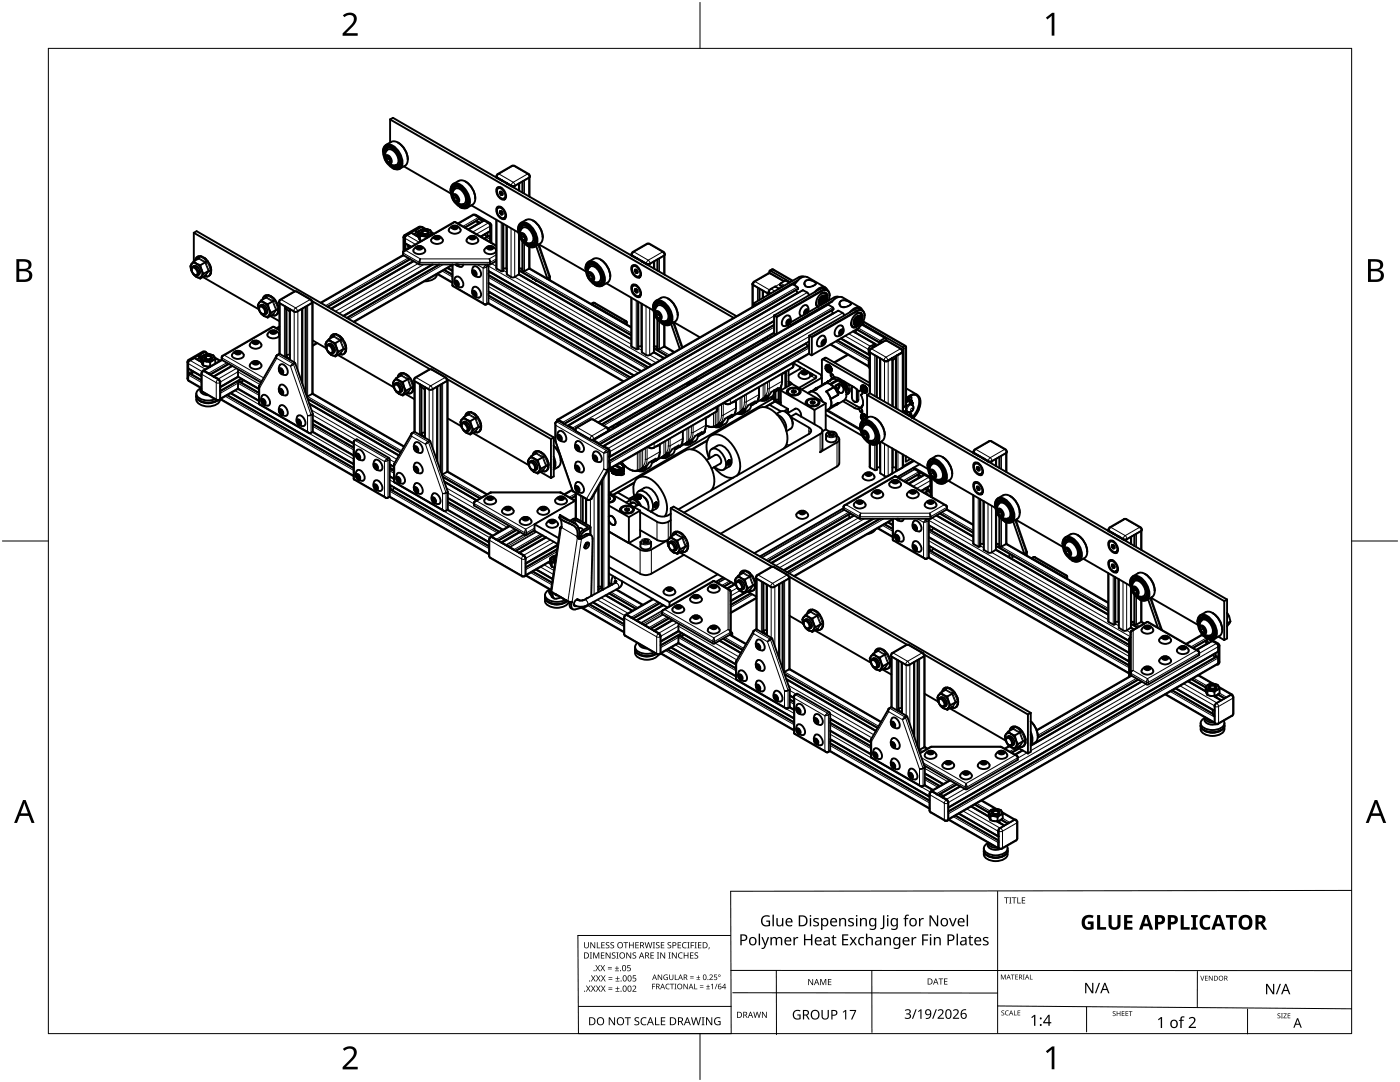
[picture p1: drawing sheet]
<svg xmlns="http://www.w3.org/2000/svg" width="279mm" height="216mm" viewBox="0 0 279 216" stroke-linecap="round" stroke-linejoin="round" font-family="sans-serif">
<g fill="none" stroke="#000" stroke-width=".38">
<path d="M76.4 30.3a1.21 1.21 0 0 1 .6-1.3 1.21 1.21 0 0 1 1.4 .1 3.7 3.7 0 0 1 1.7 4.3 1.22 1.22 0 0 1-1.7 .2M76.7 29.4a1.32 1.32 0 0 1 2.1 .2 3.5 3.5 0 0 1 1.1 3.8 1.12 1.12 0 0 1-1.6 .1 3.5 3.5 0 0 1-1.6-4.1zM76.8 30.9v.1M76.8 30.1v.8M76.8 30.9h.1M76.8 30.1h.1M76.8 31.2a1.17 1.17 0 0 1 0-1.3 1.17 1.17 0 0 1 1.1-.6 3.1 3.1 0 0 1 1.8 3.8 1.3 1.3 0 0 1-2-.3M76.8 30.7a1.02 1.02 0 0 1 .6-1.2 1.02 1.02 0 0 1 1.3 .4l.3 .4a2.46 2.46 0 0 1 .6 2.6 .97 .97 0 0 1-1.5 0M76.9 30.1h.1M76.9 30.1h-.1h.1M77 29.9h-.1M77 31a1.1 1.1 0 0 1 1 1.6 1.1 1.1 0 0 1-1-1.6z"/>
<path d="M77 29.5l-.2 .6M77 29.5h.1M77.1 31.8l.4 .6M77.1 29.5h.1M77.1 29.5l-.3 .4M77.1 29.4v.1M77.2 29.5h.1M77.2 29.4a1.43 1.43 0 0 0-.4 1.6M77.2 29.5l-.2 .4M77.2 29.5l-.3 .6M77.2 29.4l-.1 .1M77.3 29.5l-.4 .5"/>
<path d="M77.4 29.8a1.81 1.81 0 0 1 2 1.6 1.19 1.19 0 0 1-.3 1.5 1.8 1.8 0 0 1-2.1-.8 1.8 1.8 0 0 1 .4-2.3zM77.5 31.2v.1M77.5 31.3l.1 .5 .3 .2M77.5 31.2l.5 .6v.6h-.5M77.5 31.2l-.4 .1v.5M77.5 31.6l.5 .5M77.5 31.3v.3M77.5 31.6l-.4 .2M77.6 29.3l-.5 .2M77.6 29.3h.1M77.6 29.3l.7 .2M77.6 29.3l.1 .1"/>
<path d="M77.7 29.4h.2M77.7 29.4h.1M77.7 29.4l-.5 .1M77.7 29.3v.1M77.9 23.8l.5-.3 68.6 39.6M77.9 23.8v4.6M77.9 23.8l68.5 39.6M78 32.1l-.5 .3M78.1 28.3a2.4 2.4 0 0 1 2.7 1.6 2.43 2.43 0 0 1 0 3.2M78.1 28.3l-1.1 .6M78.3 33.2l-.5-.3 .4 .2a1.33 1.33 0 0 0 1.3 .2M78.3 33.2l.7 .2"/>
<path d="M78.3 29.5h.1M78.3 29.5l.7 .6M78.3 33.2h.1M78.3 33.5h.1M78.4 33.1h-.1M78.4 33.1h.1M78.4 33.1l-.1 .1M78.7 33.2l.3 .1M78.9 33.4h.1M79 33.4h.1M79 30.1h.1M79 30.1l.5 .8"/>
<path d="M79 33.3h.1M79 33.3v.1M79.3 33.2h-.5M79.4 33.2l-.7 .1M79.4 33.3l-.4 .1M79.4 28.4l.1 .1M79.5 28.5a4.1 4.1 0 0 1 1.9 3.3M79.5 33.2l-.5 .2M79.5 33.2h.1M79.5 30.9l.3 .9M79.5 30.9h.1M79.5 33.1h.1"/>
<path d="M79.5 33.1l-.5 .2M79.6 33.1v.1M79.6 33.1h.1M79.8 32.7l-.3 .4M79.8 32.6l-.3 .6M79.8 32.6v.1M79.8 32.7l-.3 .5M79.8 32.6v-.8v.8M79.8 32.6h.1M79.8 31.8h.1M79.9 31.8h-.1M79.9 32.6h-.1"/>
<path d="M80.6 33.2l9.4 5.4M80.8 33.1l-1 .6M89.9 38.1a1.2 1.2 0 0 1 .5-1.4 1.2 1.2 0 0 1 1.5 .1 3.7 3.7 0 0 1 1.6 4.4 1.23 1.23 0 0 1-1.7 .2M90.1 37.2a1.31 1.31 0 0 1 2.1 .1 3.5 3.5 0 0 1 1.2 3.8 1.31 1.31 0 0 1-2.1-.2 3.5 3.5 0 0 1-1.2-3.7zM90.2 37.8v.9M90.2 38.7h.1M90.2 37.8h.1M90.3 38.9a1.17 1.17 0 0 1 0-1.2 1.17 1.17 0 0 1 1.1-.6 3.1 3.1 0 0 1 1.7 3.8 1.29 1.29 0 0 1-1.9-.3M90.3 38.7v.1M90.3 38.7h.1M90.3 38.5a1.03 1.03 0 0 1 .6-1.2 1.03 1.03 0 0 1 1.3 .4 2.8 2.8 0 0 1 .9 3 1.01 1.01 0 0 1-1.5 0M90.3 38.6v.1"/>
<path d="M90.3 37.8l.1 .1M90.3 37.8v.1M90.4 37.9h-.1M90.4 37.9h.1M90.4 37.8h-.2M90.4 37.8h.1M90.4 37.6v.1M90.5 37.3l-.3 .5M90.5 37.3l-.2 .5M90.5 37.3h.1M90.5 38.8a1.1 1.1 0 0 1 .9 1.6 1.1 1.1 0 0 1-.9-1.6zM90.5 39.6l.5 .6"/>
<path d="M90.6 37.3v-.1a1.44 1.44 0 0 0-.3 1.6M90.6 37.3l-.3 .3M90.6 37.3h.1M90.6 37.2l-.1 .1M90.6 37.2h.1M90.6 37.3l-.2 .3M90.6 37.3l-.3 .5M90.7 37.8l.1-.1a1.37 1.37 0 0 1 1.8 1 1.3 1.3 0 0 1-.1 2 1.79 1.79 0 0 1-2-.8 1.79 1.79 0 0 1 .2-2.1zM90.8 37.3l-.4 .5M91 39l.1 .5 .3 .3M91 39.4l.4 .5M91 39v.4"/>
<path d="M91 39.4l-.5 .2M91.1 37.1l-.5 .2M91.1 37.1h.1M91.1 37.1l.6 .2M91.2 37.1h.1M91.4 37.2l-.8 .1M91.4 39.5l-.4-.5h-.5v.6M91.4 39.9l-.4 .3M91.4 39.5v.6l-.4 .1M91.5 36.1a2.37 2.37 0 0 1 2.8 1.6 2.4 2.4 0 0 1 0 3.2l-1.1 .6M91.5 36.1l-1 .6M91.7 37.3h.1"/>
<path d="M91.8 37.3h.1M91.8 37.3l.6 .6M92.4 37.9h.1M92.5 37.9l.5 .8M92.5 37.9h.1M92.9 36.2l.1 .1M93 36.3a4.2 4.2 0 0 1 1.8 3.2M93 38.7h.1M93 38.7l.3 .9M93.3 39.6h.1M93.3 39.6v.8M94.9 39.5v.1"/>
<path d="M99 35.4l.1-.1 .1 .2M99.1 35.1v.4M99.1 35.1v.1M99.2 35.5l1 .5M99.2 35.4l2.9 1.7h.6M99.3 37.4a1.42 1.42 0 0 1 1.6 1.2 .73 .73 0 0 1 0 1 .73 .73 0 0 1-1 0 1.67 1.67 0 0 1-.6-2.2zM99.4 37.6a1.37 1.37 0 0 1 1.4 1.8l-.2 .2a1.35 1.35 0 0 1-1.2-2zM99.6 37.5h.5M99.6 37.5l-.2 .1M99.8 38.6v-.4h.2l.3 .4v.3h-.3M99.8 38.6l.2 .3M100.1 38.4l.2 .3-.2-.3"/>
<path d="M100.1 38.4l-.3 .2M100.1 38.3v.1M100.3 38.8l-.3 .1M100.8 39.5l-.2 .1M101 39.1l-.2 .4M101.1 36.6l.1 .1M101.2 36.6l.9 .6 .6-.1M102.2 33.1h.5M102.2 33.1l-2.9 1.6-.2 .5M102.7 33.1l2.8 1.6M102.8 37.1h-.1M103.6 36.6v1.4"/>
<path d="M104.2 36.2v2.2M105.5 34.7l.2 .5M105.6 35.4l-2.8 1.7M105.7 35.4v3.9M105.7 35.3l-.1 .2M105.8 35.1v.1M38 53.1l.2 .9M38.2 53.7a.45 .45 0 0 1 .5-.5 1.49 1.49 0 0 1 .9 1.6l-.3 .2-.5-.2M38.2 52.7a1.47 1.47 0 0 0 0 1.3M38.2 54l.4 .7 .6 .5M38.2 54l.1 .2M38.2 52.7l-.2 .4"/>
<path d="M38.2 53.7v.1M38.4 53.4a.97 .97 0 0 1 .8 1.5 .95 .95 0 0 1-.8-1.5zM38.5 54.5l.2 .3M38.7 54.8l.5 .4M38.7 52.2l-.5 .5M38.7 52.2l.5 .4M38.7 46.5l.5-.4 71.3 41.2M38.7 46.5v5.6M38.7 46.5l20.2 11.6M38.7 53.1a1.12 1.12 0 0 1 1 1.7l-.2 .1M38.7 53l-.2 .2M39.2 52.6l.8 .3"/>
<path d="M39.2 52.6l.5 .3 .5 .9M39.2 52.6a.64 .64 0 0 0-1 .1M39.7 51.6l-1 .5M39.7 51.5v.1M39.7 51.4h.1M39.7 51.4v.1M39.7 51.4l-.2 .2M40 51.1a.92 .92 0 0 0-1.1 .9M40 51.1l.2 .1M40.2 55.2l-.2 .4-.8-.4M40.2 51.2l.6 .3M40.2 53.8l.4 .9"/>
<path d="M40.2 55.2h-.1a.76 .76 0 0 1-.9 0M40.2 53.8a1.43 1.43 0 0 1 0 1.4M40.5 55.3l11.2 6.4M40.7 54.6l-.5 .5M40.8 55.1l.2 .1M40.8 51.4v.1M40.8 51.5h.1M40.8 51.5l.7 .6 .3 .6M41 55l-1 .6M41 55h.1M41.1 55h.1M41.1 52.2l-1.1 .7 .2 .9"/>
<path d="M41.7 54h.1M41.7 54l-1 .6M41.8 54h.1M41.8 52.7l.4 1.3M42 54.6l-.3 .5-.5 .1M42 54.6h.1M42.1 54.4l-.1 .2M42.1 54v.4M53.1 58.9h.4M53.1 59.3l-1 .6M53.1 59.3h.1M53.2 58.9a.98 .98 0 0 0-.8 .9"/>
<path d="M53.2 59.2l-.2 .2M53.2 59.2h.1M53.2 59.2l-.1 .1M53.5 58.9h.1M53.6 58.9h.1M53.7 59l.6 .3M54.3 59.3h.1M54.3 59.3l.7 .7M54.9 60l.5 .6M55.9 59.8l-.2 .4 .1 .3M58.7 58.2h.5M58.8 58.1l-2.9 1.7"/>
<path d="M59.3 58.1l2.8 1.7M62.1 59.8l.2 .3v.3l-3.3 1.9-3.2-1.8M80.5 50.9l-16.5 9.5M80.5 50.9l3.3 1.9M80.5 50.2v.8M80.5 50.2h.1M80.5 47.3v2.9M80.6 50.1l-.1 .1M80.7 46.9l-.2 .5M80.8 47.6v2.4M80.8 47.6l.1 1 1.2 .6M80.9 49.7v.2"/>
<path d="M80.9 48.6v1l.3 .2M81.1 47l-.3 .2-.1 .4M81.2 46.9l-.3 .3-.1 .4M81.3 48.9l.1 .2M81.5 49.1v.5M81.6 49v.5M81.8 49.3l-.1 .2M81.8 49.1v.2M81.9 51.7l-16.5 9.5M82.1 46.5l-.9 .4M82.1 46.5l1.4 .8M82.6 52.1l-16.5 9.5"/>
<path d="M82.8 49.5a1.23 1.23 0 0 1 2.1 .5 1.41 1.41 0 0 1-2.4 0zM83 46.2l.4 .3M83.1 46.9v.1M83.1 45.8l-.1 .4M83.1 49.3a.76 .76 0 0 1 1.2 .2 .73 .73 0 0 1-1.2 0zM83.3 46.3l-.7 .4M83.4 49.3v.3M83.4 46.4l-.2 .5M83.4 46.3l.2 .3M83.4 46.3v.8l.4 .8M83.6 45.3h.5M83.6 45.3l-2.8 1.6"/>
<path d="M83.6 46.6a1.1 1.1 0 0 1 1.5-.9 .69 .69 0 0 1 .9 .4 .69 .69 0 0 1-.3 .8M83.6 46.6l.4 .3 .5 .2M83.6 46.6l.2 .5M83.8 52.8h13.9M83.8 49.5l-.4 .1h.5M83.8 49.2v.3M83.8 49.2l-.4 .1M83.8 49.5l.2 .1M83.8 49.2l.3 .2-.1 .2-.4 .1-.3-.2 .1-.2M83.8 47.1v.8M83.8 47.9l.4 .2M83.8 47.1h.7"/>
<path d="M84 49.6h.1M84 45.3l-.8 .5M84.1 46.3l.7-.3a.55 .55 0 0 1 .8 .6l-.2 .1a.97 .97 0 0 1-1.4-.3zM84.2 45.3h-.3l-2.8 1.7M84.3 45.3l.7 .4M84.3 46.4v.3M84.3 46.8l-.2-.3a.82 .82 0 0 1 .7-.5 .82 .82 0 0 1 .8 .5l-.3 .3M84.3 46.2l.3-.1a.58 .58 0 0 1 .8 .3 .7 .7 0 0 1-1.2 0zM84.5 47.1l.7 .2M84.8 56.1a2.08 2.08 0 0 0 2.4-1.4l3.1 1.7M85 45.7l.9 .2 .2 .4M85 45.7l-.7 .1-.9 .5"/>
<path d="M85.2 47.3v.1M85.4 46.4v.3M85.7 46.9l-1.2 .2M85.7 46.9l-.5 .4M86.1 46.3l.5 .3M86.1 46.3l.1 .4M86.2 46.7v.1M86.2 46.7l-.5 .2M86.3 52.8l-17.8 10.2M86.4 47.3a1.2 1.2 0 0 1 2 .7 1.38 1.38 0 0 1-2.4 0zM86.7 47.2a.6 .6 0 0 1 .7-.2 .6 .6 0 0 1 .4 .6 .78 .78 0 0 1-1.2-.2zM86.9 47.2v.3"/>
<path d="M86.9 47.2l-.1 .3 .3 .1h.4M87 47.6h.5M87.3 47.5l.2 .1M87.3 47.2l.3 .1-.1 .3M87.3 47.5h-.4M87.3 47.2v.3M87.3 47.2h-.4M87.7 52.8l-18.5 10.6M88.7 53.8l1.6 1M89.3 53.4l1 .6M89.9 45.4a1.24 1.24 0 0 1 2 .5 1.37 1.37 0 0 1-2.4 0zM90.2 45.2l.2-.1a.64 .64 0 0 1 1 .3 .68 .68 0 0 1-.7 .4 .68 .68 0 0 1-.6-.4z"/>
<path d="M90.3 52.8v4.2l6.4 3.7 .3 .1 .4-.3M90.3 52.9l-19.7 11.4M90.5 45.2v.3l.4-.1M90.5 45.2l-.2 .2 .4 .2 .4-.1M90.5 45.6h.5M90.8 44.3h-.2l-9.9 5.8M90.8 56a.7 .7 0 0 1 .6 1.1 .7 .7 0 0 1-.6-1.1zM90.9 45.4l.1 .1M90.9 45.1l.3 .2-.1 .2M90.9 45.1v.3M90.9 45.1l-.4 .1M90.9 44.3l8.1 4.7"/>
<path d="M90.9 55.3h.1a.85 .85 0 0 1 1.2 .6 .93 .93 0 0 1 0 1.4 1.24 1.24 0 0 1-1.4-.5 1.24 1.24 0 0 1 .1-1.5zM90.9 56.5l.3 .4M91 45.6h.1M91 45.5h.1M91.1 56.2h.1M91.1 56.2l.3 .5-.2-.3M91.1 52.8h.1M91.2 56.2h-.3v.3M91.2 56.2l.2 .3v.3l-.2 .1M91.2 56.4l-.3 .1M91.2 56.2v.2M91.2 56.2h.1"/>
<path d="M91.2 52.8h.1M91.3 40.6l.4 .3M91.4 52.8h-.2M91.4 56.7l-.2 .2M91.6 52.8l-.3 .2-.4-.2 .3 .2a.7 .7 0 0 0 .7 .3 .7 .7 0 0 0 .6-.5M91.7 40.9l-.4-.3a1.61 1.61 0 0 0 1.6 .5l-.5 .1M91.8 40.9h.1M91.8 41.3h.1M91.8 40.9v.1M91.8 41l.6 .1M91.8 40.9l.6 .2M91.8 40.8v.1"/>
<path d="M92.1 41l.4 .1M92.3 41h.1M92.3 41.1l.1 .1M92.5 41.2h.1M92.5 41v.1M92.5 41l-.1 .1M92.8 41l-.4 .1M92.9 41h-.7M93 41l-.5 .1M93 41h.1M93 40.9h.1M93 40.9l-.5 .2"/>
<path d="M93 40.9v.1M93.1 41h-.1M93.3 40.4l-.3 .5M93.3 40.4l-.3 .6M93.3 40.4h.1M93.4 47.4a1.2 1.2 0 0 1 2.1 .6 1.38 1.38 0 0 1-2.4 0zM93.7 47.2a.6 .6 0 0 1 .7-.2 .6 .6 0 0 1 .4 .6 .78 .78 0 0 1-1.2-.2zM94 47.2l-.1 .3 .3 .1h.4M94 47.2v.3h.4M94 47.6h.6M94.1 41l9.3 5.4M94.4 42.8l.3 .1"/>
<path d="M94.4 54a.7 .7 0 0 1 .6 1 .7 .7 0 0 1-.6-1zM94.4 58a.72 .72 0 0 1 .6 1.1 .74 .74 0 0 1-.6-1.1zM94.4 42.8l-3 1.8M94.4 47.2v.3M94.4 47.2h-.4M94.4 47.5l.2 .1M94.4 47.2l.3 .1-.1 .3M94.4 54.5l.3 .3M94.4 58.6l.3 .3M94.4 57.4l.1-.1a.86 .86 0 0 1 1.3 .7 .84 .84 0 0 1-.2 1.4 1.28 1.28 0 0 1-1.2-.7 1.28 1.28 0 0 1 0-1.3zM94.5 53.2h.1a1.4 1.4 0 0 1 1.2 2 1.24 1.24 0 0 1-1.4-.5 1.24 1.24 0 0 1 .1-1.5zM94.6 42.8l.4 .1"/>
<path d="M94.7 42.9l.8 .5M94.7 54.1h-.3v.4M94.7 58.2h-.3v.4M94.7 54.1l.3 .4v.3h-.3M94.7 58.2l.3 .3v.4h-.3M94.7 54.1v.1M94.7 54.2l.3 .5-.3-.4M94.7 58.3h.1M94.7 58.3l.3 .4-.3-.3M94.7 54.2v.1M94.7 58.2v.2M94.7 58.2h.1"/>
<path d="M94.7 54.3l-.3 .2M94.7 58.4l-.3 .2M95 54.7l-.3 .1M95 58.8l-.3 .1M95 42.9l2.8 1.6M95.2 44v.2M95.2 44.2l.5 .3M95.2 44l-2.4 1.4M95.3 44.1l.5 .3M95.5 44.5v.1M95.5 43.4l.1 .2M95.5 44.4v.1"/>
<path d="M95.6 43.5l.9 .5M95.6 43.6l.8 .5M95.8 44.5h.1M96.5 44.1h.1M96.6 44l-3.1 1.8M96.6 44l.9 .5M96.8 46.7v.2M96.8 49.6a1.23 1.23 0 0 1 1.3-.5 1.23 1.23 0 0 1 .9 .9 1.38 1.38 0 0 1-2.4 0zM96.9 46.8l.2 .5M97.3 52.8l.2 .3M97.3 49.3a.75 .75 0 0 1 1.1 .2 .73 .73 0 0 1-1.2 0zM97.3 46.4v.8"/>
<path d="M97.5 44.5l.3 .5-.1 1.2M97.5 54.9l31.9 18.4M97.5 58.9l28.3 16.4M97.5 53.1v7.3M97.5 56.5l30.4 17.6M97.5 54.1l32.6 18.8M97.5 58.1l29 16.8M97.5 47.1h.1M97.5 47.1l-.9 .5M97.5 49.3l-.1 .2 .3 .2 .4-.1M97.5 49.3v.3l.4-.1M97.6 49.6l.5 .1"/>
<path d="M97.7 54.2l-.2 .4M97.7 58.3l-.2 .4M97.8 46.1l-1.9 1.1M97.8 44.5l.2 .5M97.8 45.2v3.1v-1l-.3-.2M97.9 49.5l.2 .1M97.9 49.2l.4 .2-.2 .2M97.9 49.2v.3M97.9 49.2l-.4 .1M98 48.2v.2M98.1 44.9v3.3M99 52.1v.1"/>
<path d="M99 53.5l.1 .2M99 52.1l-1.3 .7M99 43.8v9.6M99.1 41.5a.98 .98 0 0 1 1.6 .6 .98 .98 0 0 1-.2 1.6 1.85 1.85 0 0 1-1.4-2.2zM99.2 53.6l.8 .5M99.4 41.5a1.37 1.37 0 0 1 1.4 1.8l-.2 .2a1.35 1.35 0 0 1-1.2-2zM99.8 42.5v-.4h.2l.3 .3v.4h-.3M99.8 42.5l.2 .3M100.1 42.2l.2 .3-.2-.2M100.1 41.4l-.4-.1-.3 .1M100.1 42.2v.1M100.1 42.3l-.3 .2"/>
<path d="M100.3 54.1h-.3M100.3 42.7l-.3 .1M100.4 54.1h-.1M100.5 53.6h.6M100.5 44.7v9.3M100.8 43.4l-.2 .1M101 43l-.2 .4M101.1 45.1v9.6l1 .6h.6M103.4 45.8a1.2 1.2 0 0 1 .5-1.3 1.2 1.2 0 0 1 1.4 .1 3.8 3.8 0 0 1 1.7 4.4 1.27 1.27 0 0 1-1.8 0M103.5 54.8l22.5 12.9M103.5 53.6h.2M103.5 54.7l-.8 .6"/>
<path d="M103.6 54l22.4 12.9M103.6 46.9v7.8M103.6 44.9a1.3 1.3 0 0 1 2.1 .2 3.5 3.5 0 0 1 1.1 3.8 1.28 1.28 0 0 1-2-.2 3.5 3.5 0 0 1-1.2-3.8zM103.7 46.4v.2M103.7 45.6v.8M103.7 46.4h.1M103.7 45.6h.1M103.7 46.7a1.19 1.19 0 0 1 0-1.3 1.19 1.19 0 0 1 1.1-.5 3.4 3.4 0 0 1 2 3.4 1.01 1.01 0 0 1-1.8 .3l-.4-.3M103.7 46.4v.1M103.8 46.3a1.02 1.02 0 0 1 .5-1.3 1.02 1.02 0 0 1 1.3 .5 2.82 2.82 0 0 1 .9 3 .99 .99 0 0 1-1.5 0M103.8 46.4h-.1M103.8 45.6h.1"/>
<path d="M103.8 45.6h-.1M103.9 45.4v.1M104 46.5a1.15 1.15 0 0 1 .9 1.7 1.12 1.12 0 0 1-.9-1.7zM104 45h.1a1.45 1.45 0 0 0-.4 1.6M104 45.1l-.3 .5M104 45l-.2 .4M104 47.4l.5 .5M104 47.4v-.6h.5l.4 .5v.6h-.4M104 45.1h.1M104 45v.1M104 45h.1M104.1 45l.4-.1z"/>
<path d="M104.1 45.1l-.2 .3M104.1 45.1l-.3 .5M104.1 45.1h.1M104.2 54l.1 .1M104.2 45l-.4 .6M104.2 45.5l.1-.1a1.36 1.36 0 0 1 1.8 1 1.3 1.3 0 0 1-.2 2.1 1.8 1.8 0 0 1-1.9-.9 1.8 1.8 0 0 1 .2-2.1zM104.2 53.6h-.5M104.2 48.1v5.9M104.3 54l.3 .1M104.5 46.8l.1 .5 .3 .3-.4-.5zM104.5 47.1l-.5 .3M104.6 44.9h.1"/>
<path d="M104.6 44.9l.6 .2M104.6 44.8v.1M104.6 44.9l-.5 .2M104.6 44.9l.2 .1M104.9 47.7l-.4 .2M105 43.9a2.34 2.34 0 0 1 2.7 1.6 2.38 2.38 0 0 1 0 3.1M105 43.9l-1 .6M105.2 48.7l-.4-.3a1.55 1.55 0 0 0 1.6 .5h-.5M105.2 48.7h.1M105.2 45.1h.1M105.2 48.7l.7 .2M105.2 45.1l.7 .6"/>
<path d="M105.3 48.6h.1M105.3 48.6v.1M105.5 53.6l-.8 .5M105.6 48.8l.4 .1M105.6 53.5l20.4 11.8M105.7 53.5l-.2 .2M105.7 49.3v4.1M105.8 48.8h.1M105.8 48.8h.5M105.9 48.9h.1M105.9 45.7h.1M105.9 45.7l.6 .8"/>
<path d="M106 48.9h.1M106 48.8l-.1 .1M106 48.8h.1M106.4 55.7h-.1M106.4 55.6v.1M106.4 44a4 4 0 0 1 1.9 3.3M106.4 48.7l-.7 .1M106.4 55.6h.1M106.5 48.8l-.6 .1M106.5 46.5l.3 .9M106.5 48.6l-.5 .3M106.5 48.7v.1"/>
<path d="M106.5 48.8h.1M106.5 46.5h.1M106.5 48.6v.1M106.5 48.6h.1M106.8 48.2l-.3 .4M106.8 48.2l-.3 .6M106.8 47.4v.8M106.8 47.4h.1M106.8 48.2h.1M106.8 55.9h.1M106.9 55.9h.1M106.9 55.9l.1 .2"/>
<path d="M107 49.1l2.2 6.5M107.5 48.8l2.2 6.3v.8M107.5 48.8l9.4 5.4M107.8 48.6l-1.1 .6M108.3 47.3v.1M116.9 53.6a1.2 1.2 0 0 1 .5-1.3 1.2 1.2 0 0 1 1.4 .1 3.7 3.7 0 0 1 1.7 4.3 1.25 1.25 0 0 1-1.8 .1M117.1 52.7a1.32 1.32 0 0 1 2.1 .2 3.5 3.5 0 0 1 1.1 3.8 1.13 1.13 0 0 1-1.6 .1 3.5 3.5 0 0 1-1.6-4.1zM117.2 54.5a1.19 1.19 0 0 1 0-1.3 1.19 1.19 0 0 1 1.1-.5 3.4 3.4 0 0 1 1.9 3.4 .99 .99 0 0 1-1.7 .3l-.3-.3M117.2 53.4v.8M117.2 53.4h.1M117.2 54.2h.1M117.3 54.1a1.01 1.01 0 0 1 .5-1.3 1.01 1.01 0 0 1 1.3 .4l.4 .4a2.48 2.48 0 0 1 .5 2.7 1 1 0 0 1-1.5 0"/>
<path d="M117.3 53.4h.1M117.3 53.4h-.1M117.4 53.2l-.1 .1M117.4 54.3a1.12 1.12 0 0 1 1 1.7 1.14 1.14 0 0 1-1-1.7zM117.5 52.9l-.3 .5M117.5 52.8l-.2 .3M117.5 52.9h.1M117.5 55.2l.4 .5M117.5 55.2v-.6l.4-.1 .5 .6v.6h-.5M117.5 52.8l.1 .1M117.5 52.8h.1M117.5 52.8l.1-.1a1.35 1.35 0 0 0-.4 1.7v-.2"/>
<path d="M117.6 52.9l-.3 .3M117.6 52.9l-.3 .5M117.6 52.9h.1M117.7 52.8l-.4 .5M117.8 53.2a1.35 1.35 0 0 1 1.7 1 1.37 1.37 0 0 1-.1 2.1 1.81 1.81 0 0 1-2-.9 1.81 1.81 0 0 1 .4-2.2zM117.9 54.6v.1M117.9 54.7l.2 .4 .3 .3M117.9 54.9l-.4 .3M117.9 54.9l.5 .5M117.9 54.6v.3M118 52.7l-.5 .2M118 52.7l.7 .2"/>
<path d="M118 52.7h.1M118 52.6h.1M118.1 52.7h.2M118.1 52.7h.1M118.1 52.7l-.5 .2M118.3 56.2l.4 .3M118.4 55.5l-.5 .2M118.4 51.6a2.39 2.39 0 0 1 2.8 1.7 2.37 2.37 0 0 1 0 3.1M118.5 51.6l-1.1 .6M118.7 56.5l-.5-.3 .4 .2a1.25 1.25 0 0 0 1.2 .2l-.3 .1M118.7 56.5l.7 .2M118.7 52.9l.7 .6"/>
<path d="M118.7 56.5h.1M118.7 52.9h.1M118.7 52.8v.1M118.8 56.4h.1M118.8 56.4l-.1 .1M119.1 56.6h.3M119.3 56.6h.4M119.3 56.7h.1M119.4 53.5l.5 .8M119.4 56.7h.1M119.4 53.5h.1M119.4 53.4h.1"/>
<path d="M119.4 56.6h.1M119.4 56.6v.1M119.5 56.7h-.1M119.8 56.5l-.6 .1M119.9 51.8a4.2 4.2 0 0 1 1.9 3.3M119.9 56.5l-.5 .2M119.9 56.6l-.5 .1M119.9 56.5v.1M119.9 54.3l.3 .9M119.9 56.4v.1M119.9 56.4l-.5 .2M119.9 54.3h.1"/>
<path d="M120 54.3h-.1M120 56.4h.1M120 56.5h-.1M120.2 56l-.3 .4M120.2 56l-.3 .5M120.2 56l-.3 .6M120.2 55.2v.8M120.2 56h.1M120.2 55.2h.1M120.2 55.1v.1M120.3 55.1h-.1M120.3 55.2h.1"/>
<path d="M120.3 56h-.1M121 56.5l9.4 5.4M121.2 56.4l-1 .6M121.8 55v.1M126 50.8v.2M126 59.4v9.6M126 50.7l-.1 .1 .2 .3 .9 .4M126 50.7l.2 .3M126.1 53.1a.97 .97 0 0 1 1.5 .7 .97 .97 0 0 1-.2 1.6 1.83 1.83 0 0 1-1.3-2.3zM126.2 51l2.8 1.6M126.2 56.8a1.68 1.68 0 0 1 1.6 2.3 1.02 1.02 0 0 1-1.6-.6 1.44 1.44 0 0 1 0-1.7zM126.3 50.3l-.3 .4"/>
<path d="M126.4 53.1a1.35 1.35 0 0 1 1.2 2.1 1.35 1.35 0 0 1-1.2-2.1zM126.4 57a1.35 1.35 0 0 1 1.2 2.1 1.35 1.35 0 0 1-1.2-2.1zM126.5 53h.5M126.5 56.9h.5M126.5 53l-.1 .1M126.5 56.9l-.1 .1M126.7 54.2l.3 .3M126.7 58l.3 .4M126.7 54.2v-.4h.3l.2 .3v.4h-.2M126.7 58v-.3h.3l.2 .3v.3l-.2 .1M127 51.5l.1 .1M127 54l.2 .2"/>
<path d="M127 54l-.3 .2M127 57.8l-.3 .2M127 57.8l.2 .3zM127.2 54.3l-.2 .2M127.2 58.2l-.2 .2M127.7 55.1l-.1 .1M127.7 59h-.1M127.9 54.6l-.2 .5M127.9 58.5l-.2 .5M128.1 52.2l1 .5h.5M129 52.7h.7M129.6 48.6h-.5l-2.8 1.7"/>
<path d="M129.6 48.6l2.8 1.7M129.7 52.7h.1M130.5 52.2v1.4M131.2 51.8v2.2M131.9 59.4a2.36 2.36 0 0 1 2.8 1.6 2.35 2.35 0 0 1 0 3.2M131.9 59.4l-1 .6M132.4 50.3l.3 .4M132.6 51v3.8M132.7 50.8l-.2 .2-2.8 1.6M132.7 50.7v.1M133.3 59.6h.1M133.4 59.6a4.1 4.1 0 0 1 1.9 3.3"/>
<path d="M150.2 56.7v4.6M150.2 56.7l3.3 2M150.2 56.6v.1M150.2 56.5l-.1 .2 .2 .2M150.3 56.9h.1M150.5 56.2l-.3 .4M151.6 57.6v2.2M152.3 58v1.5M153.3 54.6h.5M153.3 54.6l-2.8 1.6M153.6 54.1v.4M153.6 54l.5-.2h.3l3.8 2.2"/>
<path d="M153.7 54l-.2 .1M153.7 54l4 2.3M153.8 54.6l2.7 1.5M153.8 57.7l-.3 .4v.6M154.7 57.2l-.9 .4M154.8 57.2l.7 .4M155.7 56.9v.1M155.7 56.8v.1l.5 .3M155.8 56.6l-.1 .2M156.7 56l-.9 .5M156.9 56h-.3M156.9 56l.7 .4"/>
<path d="M158 56.7l.3 .1M158 56.7l-46.8 27M158.3 56.7l.9 .6 .1 .3M158.9 57.9l.2 .5M159 56.2l-.9 .5M159.1 58.4l.1 .1M159.2 57.7l-46.6 26.9M159.2 55.9l-8.4 4.9M159.4 55.3l-9 5.2M160.2 58h.1M160.2 57.9l-46.8 27M160.3 57.9l.8 .5"/>
<path d="M160.4 55.2l-.4-.1-.6 .3M161.1 58.4l.4 .5M161.1 55.3a2.16 2.16 0 0 0-2.5 1.5l-.1 .1M161.1 55.3l3.6 2.1M161.2 57.3h.1M161.6 57.3h-.4M161.6 57.3h.1M162.2 57.1l-.7 .2M162.8 56.6l-.6 .5M162.8 56.6a1.61 1.61 0 0 0-2.1-.4l-.1 .6 .6 .5M162.8 56.6h.1M163.8 59.3l.5-.4 .2 .1a1.21 1.21 0 0 1-1 1.8 1.06 1.06 0 0 1 .3-1.5z"/>
<path d="M163.8 60h.1M163.8 59.4l.6-.2a.93 .93 0 0 1-.7 1.4 .83 .83 0 0 1 .1-1.2zM163.9 59.4l.5-.2a.87 .87 0 0 1-.7 1.3 .8 .8 0 0 1 .2-1.1zM163.9 58.6a.69 .69 0 0 1 .9 0 .69 .69 0 0 1 .2 .8l-.5 1.1M164 58a.98 .98 0 0 1 1.1-.1 .98 .98 0 0 1 .5 1.1M164 59.7l.3-.1a.42 .42 0 0 1-.5 .6zM164 58l-9 5.2M164 58.5a.69 .69 0 0 1 .9 0 .69 .69 0 0 1 .2 .9l-.4 1M164 58.1a1.04 1.04 0 0 1 1.3 0 1.04 1.04 0 0 1 .2 1.4l-.1 .5M164 59.7l-.2 .3M164 59.6v.1M164 59.7l.3 .2"/>
<path d="M164 58.1l-9 5.2M164.1 59.6h.1M164.2 59.6h.1M164.3 59.6v.3M164.3 59.9l-.2 .3M164.4 59.2l-.4 .1M164.4 59.2h.1M164.5 58.4l.1 .1M164.6 58.4l.2 .2M164.6 57.7a.97 .97 0 0 0-1.1 0l-9 5.2M164.7 57.6l.4 .3M165.1 57.9a1.04 1.04 0 0 0-1.6-.4l-.9 .8"/>
<path d="M166.2 60l-8.4 4.8M167.4 59.3l-.4-.1-.6 .2-9 5.2M168.1 59.4a1.71 1.71 0 0 0-2.1 .8l-47.7 27.6M168.1 59.3l3.6 2.1M37.4 75.5l.1 .4M37.4 72.2v3.3M37.6 74.8v1.2M37.6 74.7v-1.1l2.6 1.4M37.6 71.8l-.2 .5M37.7 76l2.5 1.5M37.8 74.5h.1M37.9 74.5l-.4 .3"/>
<path d="M37.9 71.9l-.3 .5v1.2M37.9 74.5l2.3 1.3M38 71.9h-.1M38.2 73.9v.8M38.6 74.1l-.3 .6M38.7 71.5l1.5 .8M38.7 71.5l-.8 .4M39.2 79a2.3 2.3 0 0 0 2.8 1.4l1.3-.5M39.2 79.7a2.19 2.19 0 0 0 2.3 1.4 2.07 2.07 0 0 0 2.4-1.4M39.2 79a2.23 2.23 0 0 0 2.8 1.4l1.4-.5M39.2 78.5v.5M39.2 79.1v.6"/>
<path d="M39.8 71.2h.1M39.8 71v.2M39.8 71.2l.4 .2-.3 .5M39.9 71.9l-.1 .2M39.9 70.8l-.1 .3M39.9 80h.1M39.9 77.6a1.04 1.04 0 0 0-.7 .9 1.04 1.04 0 0 0 .7 1 3.7 3.7 0 0 0 3 .2M39.9 77.5l.2-.1-.1 .3M40 71.3l-.7 .4M40 77.8a1.25 1.25 0 0 0 1.5 1.1M40.1 77.5l.3 .7 2.9 1.7M40.2 71.3l.3 .8"/>
<path d="M40.2 71.3v.8l.3 .8M40.4 74.1l.2-.2 1 .6M40.4 74.1l-.2 .4v3.3M40.5 70.2h.4M40.5 70.2l-2.9 1.6M40.5 71a1.63 1.63 0 0 1 2.3 .3 1.38 1.38 0 0 1-2.1 .6l-.4-.3zM40.5 72.1v.8M40.5 72.9l1.2 .2M40.5 72.1l1.4 .2M40.7 70.3h.3l.8 .4M40.7 70.9l-.5 .4M40.7 70.3l-.8 .5"/>
<path d="M40.8 74.1h-.4M40.8 74.1l2.8 1.6M40.8 71.2l.7-.2a.57 .57 0 0 1 .8 .6l-.2 .1a.93 .93 0 0 1-1.3-.3zM41 70.2h.1M41 71.3v.4M41 71.8l-.2-.3a.82 .82 0 0 1 .8-.5 .82 .82 0 0 1 .7 .5l-.2 .3M41.1 71.2a.71 .71 0 0 1 1 .2 .7 .7 0 0 1-1.1 0zM41.1 70.4l-.2-.2-2.9 1.7M41.6 74.5l.1 .1M41.7 73.1l.1 .1M41.8 70.7l.8 .2 .2 .4M41.8 70.7h-.6l-.5 .2"/>
<path d="M41.9 72.3v.8h-.2M42.1 71.3v.4M42.6 75.2h.2M42.8 75.2l.8 .4M42.8 71.3l1.2 .7M42.8 71.3l.2 .4M43 71.7v.8M43 71.7l-1.1 .6M43.2 79.9h.5M43.2 80h.1M43.6 75.6l.4 .7v3.3l-.2 .2M43.6 75.7l.3 .6"/>
<path d="M43.8 79.8v.1M44 79.7l26.6 15.3M44.2 71.8l7.9 4.5M44.3 71.8l-3.8 2.1M45.4 78.8l25.2 14.6M45.7 72.6l-3.7 2.2M46.1 78.4l24.5 14.2M46.4 73l-3.7 2.2M46.6 70.3a1.2 1.2 0 0 1 2 .7 1.38 1.38 0 0 1-2.3 0zM46.9 70.2a.82 .82 0 0 1 1.2 .2 .68 .68 0 0 1-.6 .3 .68 .68 0 0 1-.6-.3zM47.2 70.2v.3l.4-.1M47.2 70.2l-.1 .2 .3 .2 .4-.1"/>
<path d="M47.2 70.5h.6M47.5 77.5l.1 .2 4.1 2.3M47.5 74.2v.9M47.5 75.1v.1M47.5 77.6l-3.6 2.1M47.5 75.2l-3.5 2M47.6 75.2l4.1 2.4M47.6 70.1v.3M47.6 70.1l-.4 .1M47.6 70.4l.2 .1M47.6 70.1l.3 .2-.1 .2M47.6 73.8l-.1 .4"/>
<path d="M47.8 76.2l-.3 .3v.9M47.8 70.5v.1M47.8 76.2l3.9 2.2M48.2 75.6l-4.2 2.4M48.5 75.9l-.3 .5M48.5 75.8l-.1 .1M50.2 68.3a1.23 1.23 0 0 1 2 .6 1.34 1.34 0 0 1-2.4 0zM50.2 72.4a1.21 1.21 0 0 1 2 .6 1.38 1.38 0 0 1-2.4 0zM50.5 68.1l.2-.1a.7 .7 0 0 1 .9 .3 .72 .72 0 0 1-1.2 0zM50.5 72.2a.59 .59 0 0 1 .7-.2 .59 .59 0 0 1 .4 .6 .82 .82 0 0 1-1.2-.2zM50.7 68.1v.3h.4M50.7 72.2v.3"/>
<path d="M50.8 68.5h.5M50.8 72.6h.5M51.1 68.1v.3M51.1 72.1v.4M51.1 68.1h-.4M51.1 72.5h-.4M51.1 72.1l-.4 .1M51.1 72.5l.2 .1M51.1 68.4l.2 .1M51.1 68.1l.3 .1-.1 .3-.4 .1-.3-.2 .1-.3M51.1 72.1l.3 .2-.1 .3h-.4l-.3-.1 .1-.3M51.3 68.5h.1"/>
<path d="M51.3 72.6h.1M51.4 60.9l.3 .9M51.7 61.5a.45 .45 0 0 1 .4-.6 1.28 1.28 0 0 1 .8 1.8h-.5M51.7 60.5l-.2 .5 .2 .8M51.7 61.8l.3 .6 .7 .6M51.7 77.1v3.4M51.7 61.8l.1 .2M51.7 60.5l-.2 .4M51.7 77v.1M51.7 61.4v.2M51.7 77h.1M51.9 61.2a.95 .95 0 0 1 .8 1.5 .95 .95 0 0 1-.8-1.5z"/>
<path d="M51.9 62.3l.2 .3M52.1 62.6l.6 .4M52.2 60.8a1.16 1.16 0 0 1 1 1.8l-.3 .1M52.2 60.8l-.3 .2M52.2 79.6a.7 .7 0 0 1 .7 1.1 .7 .7 0 0 1-.7-1.1zM52.3 62.6l.1 .1M52.4 78.9l.1-.1a1.4 1.4 0 0 1 1.1 2.1 1.24 1.24 0 0 1-1.3-.6 1.24 1.24 0 0 1 .1-1.4zM52.6 79.8h.1M52.6 79.8l.2 .5M52.6 79.8h-.3v.4M52.6 79.8l.2 .3v.4h-.2M52.6 80l.2 .3"/>
<path d="M52.6 79.8v.2M52.6 80l-.3 .2M52.7 60.4l-.6-.5-.4 .6M52.7 60.4l.7 .3M52.7 60.4l.4 .3 .6 .9M52.7 60.4a.68 .68 0 0 0-1 .1M53.7 62.9l-.3 .5-.7-.4M53.7 61.6l.4 .8M53.7 62.9l-.1 .1a.78 .78 0 0 1-.9 0M53.7 61.6a1.39 1.39 0 0 1 0 1.3M53.7 66.2a1.2 1.2 0 0 1 2 .6 1.38 1.38 0 0 1-2.4 0zM54 63.1l1.7 1"/>
<path d="M54 66.1a.75 .75 0 0 1 1.2 .2 .73 .73 0 0 1-1.3 0zM54.2 62.9h.3M54.3 66.1v.3M54.3 66.5h.5M54.4 65.2h.3M54.4 62.8l-.9 .5M54.4 65.2l-9.9 5.8-.2 .2-.1 .5M54.5 62.8h.1M54.5 62.8h-.1M54.6 62.8h.1M54.6 60l-1.1 .7 .2 .9M54.6 60h.1"/>
<path d="M54.7 66.3l.1 .1M54.7 66l.3 .2-.1 .2-.5 .1-.3-.2 .2-.2M54.7 66.3l-.4 .1M54.7 66v.3M54.7 66l-.4 .1M54.7 65.2l1 .6M54.8 66.5h.1M55.2 71l-3.5 6M55.2 71h.1M55.2 61.8h.1M55.2 61.8l-1.1 .6-.4 .5M55.3 61.8h.1"/>
<path d="M55.3 70.9l-.1 .1M55.3 60.7a2.12 2.12 0 0 1 .2 1.7M55.5 62.4l-.4 .5-.4 .1M55.5 62.4h.1M55.7 65.2l-.5 .3M55.7 60.5v10.1M55.8 70.7l-.5 .1M55.8 77.6a.74 .74 0 0 1 .6 1.1 .74 .74 0 0 1-.6-1.1zM55.8 73.5a.7 .7 0 0 1 .6 1 .7 .7 0 0 1-.6-1zM55.8 70.6l3.1 1.8v.2M55.9 78.1l.2 .3M55.9 74l.2 .4"/>
<path d="M55.9 76.8a1.12 1.12 0 0 1 1.5 1.1 .75 .75 0 0 1-.3 1 .75 .75 0 0 1-1-.2 1.28 1.28 0 0 1-.2-1.9zM55.9 72.7a1.3 1.3 0 0 1 1.3 .7 1.3 1.3 0 0 1 0 1.4 1.23 1.23 0 0 1-1.4-.6 1.23 1.23 0 0 1 .1-1.5zM56.1 77.8l.2 .4M56.1 73.7h.1M56.1 73.7l.2 .5M56.1 73.7l.3 .3v.3l-.3 .1M56.1 77.7l.3 .4v.3h-.3M56.1 73.7h-.2v.3M56.1 77.7l-.2 .1v.3M56.1 78l-.2 .1M56.1 73.9l-.2 .1M56.1 78l.3 .3-.3 .1"/>
<path d="M56.1 73.7v.2M56.1 77.7v.3M56.1 73.9l.3 .3-.3 .2M57 61.2l.1 .5M57.1 71.2l.8 .4M57.1 71.2v.2M57.1 61.7l.6 .3h.1M57.2 71l-.1 .2M57.2 61.7v9.4M57.8 70.8h-.7M57.9 62h-.1M57.9 61.7v10.1"/>
<path d="M59 72.5l3.4 10.1v3.5M60.3 61.6v14.8M61 61.2v17.2M61.2 79.1h.2M61.4 79.6l18.5 10.7M62.2 60.5l.2-.2-.1-.2 23.5 13.6M62.2 78.6l-.8 .5M62.2 60.5h.1M62.4 78.5l18.3 10.6M62.4 67.9l2.8 1.6M62.4 60.3v18.1l-.2 .3M63.3 68.5l-.9 .5"/>
<path d="M65.2 69.3a.46 .46 0 0 1 .4-.6 1.25 1.25 0 0 1 .8 1.8l-.5-.1M65.2 68.2l-.2 .6 .2 .8M65.2 69.6l.1 .4 .8 .8M65.2 68.2a1.47 1.47 0 0 0 0 1.4M65.2 69.6l.1 .2M65.2 69.2v.2M65.3 69a.95 .95 0 0 1 .9 1.4 .97 .97 0 0 1-.9-1.4zM65.4 68.8a.75 .75 0 0 1 1.2 .4 .77 .77 0 0 1-.2 1.3M65.4 70.1l.2 .3M65.6 70.4l.5 .4M65.8 70.4h.1M66.1 68.2l-.5-.5-.4 .5"/>
<path d="M66.1 68.2l.8 .3M66.1 68.2l.7 .5 .3 .7M66.1 68.2a.66 .66 0 0 0-.9 0M66.6 67.1l-1 .6M66.6 67.1h.1M66.6 67l-.1 .2M66.6 67h.1M66.6 67v.1M66.9 66.7a.94 .94 0 0 0-1 .8M67 66.7h.1M67.1 66.7h.1M67.1 66.7l.5 .2"/>
<path d="M67.1 70.7l-.2 .4-.8-.3M67.1 69.4l.5 .8M67.1 70.7v.1a.8 .8 0 0 1-1 0M67.1 69.4a1.42 1.42 0 0 1 0 1.3M67.4 70.8l11.2 6.5M67.6 66.9l.6 .6 .5 .8M67.7 70.7h.3M67.9 70.6l-1 .5M67.9 70.6h.1M67.9 70.5v.1M67.9 70.5l.1 .1M67.9 70.5h.1"/>
<path d="M68 70.6h.1M68 67.8l-1.1 .7 .3 .9M68 67.8h.1M68.7 69.6l-1.1 .6-.4 .5M68.7 69.6h.1M68.8 68.3l.3 1-.1 .9M68.8 70.5l-.7 .3M69 70.2l-.2 .3M69 70.2h.1M78.4 76.5l.2 .8M78.6 76l-.1 .6 .1 .7M78.6 77.3l.4 .7 .6 .6"/>
<path d="M78.6 77.3l.1 .2M78.6 76l-.2 .4M78.7 77l.1-.5a1.16 1.16 0 0 1 1 1.8l-.5-.1M78.7 77v.1M78.7 76.9l.1-.1a.93 .93 0 0 1 .8 1.4 .98 .98 0 0 1-.9-1.3zM78.9 77.8l.2 .3M79 78.1l.6 .5M79.1 76.4a1.14 1.14 0 0 1 1 1.7l-.2 .2M79.1 76.4l-.2 .1M79.2 78.1l.2 .1M79.6 75.9l-.6-.4-.4 .5M79.6 75.9l.8 .3"/>
<path d="M79.6 75.9l.7 .6 .3 .7M79.6 75.9a.69 .69 0 0 0-1 .1M80.1 74.9l-1 .6M80.1 74.8v.1M80.1 74.8h.1M80.1 74.8l-.2 .2M80.4 74.5a.92 .92 0 0 0-1.1 .8M80.4 74.4l.1 .1M80.5 74.5h.1M80.5 74.5l.5 .2M80.6 78.5l-.2 .4-.8-.3M80.6 77.2l.4 .8"/>
<path d="M80.6 78.5l-.1 .1a.73 .73 0 0 1-.9 0M80.6 77.2a1.29 1.29 0 0 1 0 1.3M80.9 78.6l1.8 1M81.1 74.7l.8 .8M81.2 78.5h.2M81.4 78.3l-1 .6M81.4 78.3l.1 .1M81.4 78.3h.1M81.4 75.7l-1 .5 .2 1M81.4 75.6v.1M81.5 75.6h-.1M81.5 78.4h.1"/>
<path d="M81.5 75.6h.1M81.9 75.5h.1M81.9 75.5l.3 .6M82.2 77.4l-1.1 .5-.5 .6M82.2 77.4h.1M82.2 76l.1 .2M82.3 78.2l-.7 .3M82.3 76.2l.1 .3M82.3 78.2h.1M82.4 76.5l.1 1.3M82.5 78l-.2 .2M82.5 77.9v.1"/>
<path d="M82.5 77.7v.2M82.6 75.9l.1 .2M82.6 75.8v.1M82.7 76v10.2M82.8 76.1l2.8 1.6h.7M82.8 75.4l-.2 .4M83.9 77l.1 .3M83.9 76.7v.2M84.1 77.2l.7 .4M84.1 77.3v9.4M84.8 77.3v10.1M85.7 73.7h.5"/>
<path d="M85.7 73.7l-2.8 1.6M86.2 73.7l2.9 1.8 .2 .3-.2 .3M87.2 77.2v14.8M87.9 76.8v17.1M89.1 76.1l-2.8 1.6M89.2 76v.1M89.2 75.7l.1 .2-.1 .2M89.3 75.7l20.7 11.9M89.3 75.8v18.2M97.4 60.5l27 15.6M97.5 60.5h-.1M117.9 60.7h.1"/>
<path d="M118 60.6l.4-.2h.3l6.3 3.7M124.4 64.3l.1 .1M125 64.1l.1 .7M125.9 69l1.1 .7M125.9 65.2v.1M126 65.2h.1M127 69.7h.3M127.4 69.6l-.1 .1M127.4 60.2l-.1 9.4M127.4 69.1h.5M127.9 69.1h.2M128.1 60.6v9.7l.8 .5"/>
<path d="M128.9 70.8l.4 .2 .3-.2M130.3 61.3a1.21 1.21 0 0 1 .6-1.3 1.21 1.21 0 0 1 1.4 .2 3.7 3.7 0 0 1 1.7 4.3 1.28 1.28 0 0 1-1.8 .1M130.3 61.3v.1M130.5 70.3l-.8 .5M130.5 69.1h.1M130.5 70.3l-.1 .1M130.5 70.3l2 1.2M130.5 62.4v7.8M130.5 69.5l2.7 1.6M130.6 60.5a1.31 1.31 0 0 1 2 .2 3.5 3.5 0 0 1 1.2 3.8 1.12 1.12 0 0 1-1.6 .1 3.5 3.5 0 0 1-1.6-4.1zM130.6 62.3a1.2 1.2 0 0 1 1.2-1.8 3.1 3.1 0 0 1 1.8 3.7 1.28 1.28 0 0 1-2-.3M130.6 62v.1"/>
<path d="M130.6 61.2v.8M130.6 62h.1M130.6 61.2h.1M130.7 69.1h.5M130.7 61.2h.1M130.7 62h.1M130.7 61.8a1.02 1.02 0 0 1 .6-1.2 1.02 1.02 0 0 1 1.3 .4l.3 .4a2.51 2.51 0 0 1 .6 2.7 1.01 1.01 0 0 1-1.5 0M130.8 61.2h.1M130.8 61.2h-.1M130.9 62.1a1.1 1.1 0 0 1 1 1.7 1.1 1.1 0 0 1-1-1.7zM130.9 60.6l-.3 .6M130.9 60.6l-.2 .4"/>
<path d="M130.9 60.7l-.3 .5M130.9 60.6v.1M131 63v-.6l.4-.1 .4 .6v.6h-.4M131 63l.4 .5M131 60.6h.1M131 60.6l.1-.1a1.43 1.43 0 0 0-.4 1.7M131.1 60.6h.1M131.1 60.7l-.3 .3M131.1 60.7l-.3 .5M131.1 60.6l-.3 .5M131.2 63.7v5.9M131.2 69.6l.1 .1"/>
<path d="M131.2 61a1.39 1.39 0 0 1 1.9 1 1.32 1.32 0 0 1-.2 2.1 1.8 1.8 0 0 1-2-.9 1.8 1.8 0 0 1 .3-2.2zM131.3 69.7h.3M131.4 62.7v-.3l.1 .5 .3 .3M131.4 62.7l-.4 .3M131.4 62.7l.4 .5M131.5 60.5l-.6 .2M131.5 60.5l-.6 .1M131.5 60.5l.7 .2M131.5 60.5h.1M131.5 60.4l.1 .1M131.5 60.4h.1M131.6 60.5h.2"/>
<path d="M131.6 60.5h.1M131.6 60.5l-.5 .2M131.7 64l.4 .2a1.29 1.29 0 0 0 1.2 .2l-.4 .1M131.7 64l.5 .3M131.8 63.2l-.4 .3M132.2 64.3h.1M132.2 64.3l.6 .2M132.2 60.7l.6 .6M132.2 60.7l.6 .5M132.2 60.7h.1M132.2 60.6h.1M132.2 64.2v.1"/>
<path d="M132.5 64.3l.4 .1M132.6 69l-.1 .2-.9 .5M132.6 69.1l2 1.2M132.6 64.8v4.2M132.7 64.4h.1M132.7 64.5h.1M132.8 64.5h.1M132.8 61.2v.1M132.8 61.3h.1M132.8 61.3l.6 .8M132.9 64.5h.1M132.9 61.2h.1"/>
<path d="M132.9 64.4h.1M132.9 64.4v.1M133.2 64.3l-.4 .1M133.3 64.3h-.7M133.4 64.3l-.6 .2M133.4 64.3h.1M133.4 62.1h.1M133.4 62.1l.3 .8M133.4 64.2h.1M133.4 64.2l-.5 .2M133.4 62h.1M133.4 64.2v.1"/>
<path d="M133.5 64.3h-.1M133.7 63.8l-.3 .4M133.7 63.8l-.3 .5M133.7 63.8h.1M133.7 62.9h.1M133.7 62.9v.9M133.7 63.7h.1M133.9 64.6l1.8 5M134.7 64.2l-1.1 .6M137 76.6l.4 .2M137.4 76.3l.4 .3M137.5 76.7l-.1 .1"/>
<path d="M137.5 76.7h.1M137.6 76.5l-.1 .2M137.6 76.5h.1M137.7 76.5h-.1M137.8 76.5v.1M138.2 75.9l.4 .2M138.7 75.5l.5 .3M139.7 67.3l-5.2-3 1.7 5M146.9 79.9l-.1 2.1-.5 1M147 79.8l-.4 .3-.5 .2M150.4 60.5l.4 .3M150.4 60.5l-.1 .7"/>
<path d="M150.8 60.8l.1 .1M151.4 79.4l-.4 .9M151.4 79.4h.1M151.5 77.2l-.1 2.2M152.2 67.8l.4 .2M152.2 79.6l.4-.1-.3 .1M152.2 79.6l-1.4 .8M152.3 67.7v.1M152.3 79.6h.1M152.3 79.6h-.1M152.5 79.4h-.1M152.7 79.4l-.4 .2"/>
<path d="M152.7 79.3l-.4 .2M152.7 79.3h.1M152.7 79.3v.1M152.8 79.2v.1M152.8 79.3l-.6 .3M152.9 78.9l-.2 .3M153 79.1l-.3 .2M153 79.1h.1M153.3 79l-.6 .4M153.4 78.9a1.1 1.1 0 0 1-1.6 1 1.02 1.02 0 0 0 1.4-.9M153.8 79.3l.4 .2M153.9 78.3l-.7 .7"/>
<path d="M153.9 79.3l-1 .6M154 79.2h.1M154 79.2l.1 .2M154 79.2v.2M154.1 79.1a.53 .53 0 0 1 .5 .6l-.1 .2M154.2 79.5l.5 .6M154.2 79.5l-32.5 18.8M154.5 64.8l-34.4 19.9M154.5 66.5l-33.1 19.1M154.5 64l-35.1 20.3M154.5 77.9a1.44 1.44 0 0 1-.6 1.4M154.5 77.9v.1"/>
<path d="M154.5 62.9l.5 .3M154.5 62.9v3.6l.3 .3M154.6 79.6v.4M154.7 79.8h.1M154.7 79.9l1.1 .6M154.7 78.2v1.7M154.7 66.7v.1M154.8 79.7h.6M155 63.2v.1M155 63.3v3.3M155.3 77.4l-.3 .5-.5 .4M155.3 77.4l-1.4 .8"/>
<path d="M155.3 77.8l-.6 .4M155.3 77.8h.1M155.4 77.8h-.1M155.4 77.8v2.4M155.4 77.8h.1M155.4 77.7v.1M155.4 77.7l-.1 .1M155.5 77.7h-.1M155.5 77.7h.1M155.6 77.5l-.1 .2M155.6 77.5h.1M155.8 77.9v2.9"/>
<path d="M155.8 77.9l2.3-1.3 6.7 3.9M155.8 77.9l6.7 3.9M155.9 77.3l-.5 .4M155.9 77v.3M155.9 77l-.3 .5M156.8 74.2v3.1M156.9 74.1l-.3 .3-.5 .2v1.6l-.2 .8M157 64.4h.1M157.1 64.4h.1M157.2 78.3l.3 .4M157.2 64.3l-.1 .1M157.2 64.3l.3 .2"/>
<path d="M157.2 78.1v.2M157.3 77.6a2.05 2.05 0 0 1 2.4 .3 .78 .78 0 0 1-.8 1 1.49 1.49 0 0 1-1.9-.8zM157.3 64l-.2 .4M157.3 77.9a1.68 1.68 0 0 1 2.2 0l.1 .2a1.34 1.34 0 0 1-2.4 0zM157.4 73.8v3.2M157.4 76.3v.2M157.4 63.9l-.2 .4M157.4 64.6l-.1 .7M157.4 64.6l.4 .2M157.4 63.9l.3 .2M157.6 64.4l.2-.3-.2-.3a.62 .62 0 0 0-.6 .3 .62 .62 0 0 0 .2 .7h.1M157.7 64.1l-.2 .4"/>
<path d="M157.7 64.1l-.2-.2-.3 .1-.2 .4 .2 .3 .3-.2M157.7 64.4a.99 .99 0 0 0-.5-1.5 1.48 1.48 0 0 0-.9 2.1l.4 .1 .6-.2M157.8 64.8l.1 .2M158.1 76.6l-.7-.5 .2 .3-.2 .3M158.3 78.3h-.1h.3M158.3 78.3h.3M158.3 77.9v.4M158.3 77.9l-.3 .1 .1 .3 .4 .1M158.3 77.9h.4M158.4 73h.1M158.4 72.5l4.5 2.6-.2 .4M158.4 73l-.3 .4-12.4 7.2"/>
<path d="M158.4 72.4v.6M158.5 78.3h.1M158.7 77.9l.1 .3-.3 .2M158.7 77.9v.3M159 72l4.9 2.8M159.6 78.3l-.3 .4M159.6 73.7l-2.2 1.2M159.6 74.5a1.21 1.21 0 0 1 1.2-.5 1.21 1.21 0 0 1 .9 .9 1.34 1.34 0 0 1-2.4 0zM159.6 78.1v.2M159.6 73.3v.4M160 74.2l.2-.1a.68 .68 0 0 1 1 .3 .72 .72 0 0 1-1.3 0zM160.2 74.5h.1"/>
<path d="M160.3 74.5h.5M160.4 74.1l.5 .1M160.4 74.4l-.1 .1M160.4 74.1v.3M160.4 74.1l-.3 .2 .1 .2M160.5 73.7l.1 .2-.1 .1M160.5 62.8a.74 .74 0 0 1 .7-1.1l.1 .1-.1 .6a.99 .99 0 0 0-.5-1.5 1.52 1.52 0 0 0-.9 2.1h.3M160.6 62.4h.1M160.6 62.4l.1 .2 .3-.2M160.8 62.3l.2 .1M160.8 62.3l-.2 .1M160.8 68.5l.4 .6"/>
<path d="M160.9 74.2l.1 .2-.3 .2-.5-.1M160.9 74.2l-.1 .3-.4-.1M160.9 61.9l-.3 .5M160.9 61.9l-.1 .4M160.9 61.9l.3 .1M161.1 79.8a2.01 2.01 0 0 1 2.4 .2 1 1 0 0 1-1.3 1.1 1 1 0 0 1-1.3-1.1zM161.1 74.1l.1 .1M161.2 62l-.2-.2-.3 .2-.1 .4M161.2 62l-.2 .4M161.2 78.5a1.23 1.23 0 0 1 2 .2l1 1.5M161.4 68.9h.1M161.5 68.9l-39.9 23.1"/>
<path d="M161.5 68.1l-39.8 23M161.5 70.6l-39.9 23M161.5 67l.5 .2M161.8 74.5l.3 .4M162 67.2v.1M162 67.3v3.6M162.1 74.6v.2M162.1 74.8h.1M162.1 74.8l-.1 .3M162.2 78l-.7 .2M162.2 77.9v.1M162.3 78h-.1"/>
<path d="M162.7 77.8l-.4 .2M162.7 77.8h.1M162.7 75.5l-3.3 1.9M162.8 77.5h.3l-.4 .3M162.8 77.5l-.6 .4M163 77.4l-.3 .1M163 61l.1 .1M163.1 61.1h.1M163.1 61.2h.2M163.3 61.2l-.3-.2-.1-.5 .1 .5 .2 .2M163.4 77.3l-.5 .1M163.5 60.2l.2 .3"/>
<path d="M163.5 67.3a.71 .71 0 0 1 1-.3 1.26 1.26 0 0 1 .1 1.5 1.26 1.26 0 0 1-1.4 .6 1.3 1.3 0 0 1 .3-1.8zM163.8 60l.3 .2M163.9 74.8v.1M163.9 75.4l.1 .1M163.9 75.4l-3.9 2.3M163.9 74.9v.5M164 71.9v4.9M164 68.5h.1M164 68.5l.2 .2 .3-.2M164.1 71.7l.8-.3 8.7 5M164.2 68.4l.3 .1M164.2 68.4l-.1 .1"/>
<path d="M164.2 67.9l.4-.1a.74 .74 0 0 1-.6 1.1 .72 .72 0 0 1 .2-1zM164.3 68l-.3 .5M164.4 68l-.2 .4M164.4 71.8l-.3-.1-.1 .2M164.4 71.7l9.1 5.3M164.4 68l.3 .1M164.7 68.1l-.2 .4M164.7 68.1l-.2-.2-.3 .2-.2 .4M164.8 73.1l.1-.3a.98 .98 0 0 1 .9 1.5h-.3M164.8 73.2v-.2a.77 .77 0 0 1 .8 .4 .77 .77 0 0 1-.1 .9h-.1M164.8 73.5h.1M164.8 73.6h.1"/>
<path d="M164.8 73a.85 .85 0 0 1 .8 1.3 .89 .89 0 0 1-.8-1.3zM164.9 60.3a1.48 1.48 0 0 0-.1-1.8 1.64 1.64 0 0 0-1.8 1.3 1.28 1.28 0 0 0 .2 1.5M164.9 78.1h.1M164.9 73.7v.1M164.9 73.5l-.1 .1M164.9 73.7h.1M164.9 73.6h.1M164.9 76.5l-.4 .1M164.9 78.1l.4 .5 .5 1M164.9 73.6l-.1-.1 .1 .2M165 73.8h.1M165 73.8l.1 .2"/>
<path d="M165 73.6h.1M165 73.6l.1 .1M165 73.5v.1M165 73.9h.1M165 73.5h.1M165.1 76.2h.1M165.1 72.9l-.3 .1M165.1 73.4h.1M165.1 74v.1M165.1 73.4l-.1 .1M165.1 74h.1M165.1 76.2l-1.9 1.1"/>
<path d="M165.1 72.9h.3M165.1 60.8h.3M165.1 73.6v.1M165.1 73.7h.1M165.1 73.5v.1M165.1 73.9v.1M165.1 73.5l-.1 .1M165.1 73.4v.1M165.1 73.7l.1 .1M165.1 73.9h.1M165.1 73.8v.1M165.2 73.6v.1"/>
<path d="M165.2 73.4h.1M165.2 74h.1M165.2 73.7h.1M165.2 73.9h.1M165.2 76.2h-.1M165.2 73.8v.1M165.2 76.2h.1M165.2 73.8h.1M165.2 76.1h.1M165.3 73.8l.1 .1h-.1M165.3 76.1h-.1M165.3 73.8l-.1 .1"/>
<path d="M165.3 76.1h.1M165.4 76.1h-.1M165.4 76.1h.1M165.4 60.8l.8 .5M165.4 73.8h.1M165.4 76v.1M165.4 72.9l.1 .1M165.4 73.9h.1M165.4 76h.1M165.4 72.9h.1M165.5 76h-.1M165.5 76h.1"/>
<path d="M165.5 76l-.1 .1M165.5 73l.2 .1M165.6 76h-.1M165.6 73h.1M165.6 76h.1M165.7 68.7l7.8 4.5M165.7 73.1l.2 .3M165.7 73.2l.2 .3M165.7 73.2l.1 .1M165.8 79.6a2.06 2.06 0 0 1 0 1.7l1.5-.9-.4 .4M165.8 79.6v.1M165.8 76.8l.9 .8 .6 1.2-.9-1.5"/>
<path d="M165.8 74.2l-.2 .1M165.8 73.3l.1 .1M165.8 76.7h.1M165.9 73.4v.2M165.9 74l-.1 .1M165.9 74h.1M165.9 62l.3 .4M165.9 73.7h.1M165.9 75.7a1.09 1.09 0 0 1 1.2 .1M165.9 73.6h.1M166 73.6v.3M166 73.9l-.1 .1"/>
<path d="M166 73.9h.1M166 75.7l-.5 .3M166 73.6l-.1 .1M166 73.7l-.1 .1M166 75.4l-.3 .5M166.2 61.3l.1 .3M166.2 62.4l.1 .2M166.2 74.8l-.2-.2-.3 .1 .4 .7M166.2 74.8l.3 .5M166.3 61.8l-46.6 26.9M166.3 61.6v.1M166.4 77.3a1.85 1.85 0 0 0-1.4-.8l-1.5 .8"/>
<path d="M166.4 77.2l-1.5 .9a3.2 3.2 0 0 1 .8 3.3l-.9 .6M166.4 77.3h-.1M166.4 77.3l-1.4 .8M166.5 75.2l-.4 .2M166.5 75.2l-.3 .4M166.5 75.3l.9 .2M166.8 77.2l.4-.4 .2 .1-.1 .4-.3 .3M167.1 65.3a.72 .72 0 0 1 1-.3 1.23 1.23 0 0 1 .1 1.5 1.23 1.23 0 0 1-1.4 .5 1.21 1.21 0 0 1 .3-1.7zM167.1 75.8v.2M167.1 75.8l-1.5 .8M167.1 77.8l-.4-.9 .7-.4a1.13 1.13 0 0 1 .7 1.8l-.5 .1M167.1 67.9l6.5 3.7"/>
<path d="M167.3 75.9l-1.5 .8M167.3 78.8l-1.5 .8M167.3 78.1h.1M167.4 78.1v.1M167.4 78.2l.2 .2M167.4 75.5l3.3 1.9 .7 .7 .3-.2M167.4 76.6a.84 .84 0 0 1-.3 1.2l.2 .3M167.6 60.8h.1M167.6 60.8l.2 .4M167.6 75.7l-.3 .1M167.6 66.4v.1M167.6 76.2a1.47 1.47 0 0 1 1.2 2 1.51 1.51 0 0 0-1.1-2"/>
<path d="M167.6 75.7h.1M167.8 66.3l.2 .2M167.8 66.3l-.2 .1M167.8 65.8l.4-.1a.74 .74 0 0 1-.6 1.1 .77 .77 0 0 1 .2-1zM167.8 61.2l.8 .1M167.8 67.5l5.6 3.3M167.9 66l-.3 .4M167.9 65.9l-.1 .4M167.9 65.9l.3 .2M167.9 75.9l-.4-.1-.2 .1a3.6 3.6 0 0 1 1.6 3.4l-.5 .6M168.1 76.7l.3 .2 .3 .7M168.1 62.5l.4 .4"/>
<path d="M168.2 62.4l-.9-.4-46.8 27M168.2 66.1l-.2 .4M168.2 66.1l-.2-.2-.3 .1-.1 .4 .1 .3 .3-.2M168.4 76.1l.2 .2a1.71 1.71 0 0 1 .3 2.4M168.4 79.9l-2.9 1.7M168.7 79.7l2.3 1.4 .9 .2M169.2 70.7l-2.7 1.6M169.2 78.5l-.2 .2M169.5 78l-.3 .6M169.8 60.6l-.5 .5-.8 .2M169.8 60.6a1.61 1.61 0 0 0-2.1-.4l-.1 .6M169.8 60.6h.1"/>
<path d="M170 65.1l.2 .1M170 77v.2M170 77.2h.1M170 77.2l.1 2.4a.59 .59 0 0 0 .9 .4v-.1M170.1 65.2h.2M170.2 66.1l4.4 2.6M170.5 64.2l.1 .4M170.5 63a1 1 0 0 1 1.6-.3 2.19 2.19 0 0 1-1.6 2.7 .77 .77 0 0 1-.6-1zM170.5 61.8a1.22 1.22 0 0 1 1.6 .1M170.5 61.8l-9 5.2M170.7 64.6h.1M170.8 63.3l.5-.3h.3a1.23 1.23 0 0 1-1.1 1.9 1.13 1.13 0 0 1 .3-1.6z"/>
<path d="M170.8 64h.1M170.8 64.1l.3 .1M170.8 64v.1M170.8 63.4l.5-.2h.1a.89 .89 0 0 1-.8 1.4 .82 .82 0 0 1 .2-1.2zM170.9 65.7l4.7 2.7M170.9 62.6a.7 .7 0 0 1 .9 0 .7 .7 0 0 1 .2 .8 1.88 1.88 0 0 1-1.8 1.8l-.4-.7M170.9 62.1a.97 .97 0 0 1 1.2-.2 .97 .97 0 0 1 .5 1M170.9 77.6l.1 .2M171 62l-9 5.2M171 62.6a.72 .72 0 0 1 .8 0 .72 .72 0 0 1 .3 .8 1.88 1.88 0 0 1-1.9 1.8l-.4-.6M171 65.7l-.3 .7M171 77.8v2"/>
<path d="M171 63.8l-.2 .2M171 63.6v.2M171 63.8l.3 .1M171 63.6h.2a.39 .39 0 0 1 0 .5 .39 .39 0 0 1-.4 .1zM171 62.1a.92 .92 0 0 1 1.1-.1 .92 .92 0 0 1 .5 1l-.5 1.6-1.1 1.1M171 62.1l-9 5.2M171 65.7l-9 5.2-.5-.3v-3.6M171.1 79.9l-.2 .3-.4-.1M171.1 77.8v2M171.1 63.6h.1M171.2 63.6l.1 .1M171.3 63.7v.2"/>
<path d="M171.3 63.9l-.2 .3M171.4 63.2l-.4 .1M171.4 63.2h.1M171.5 62.4l.1 .1M171.6 62.5h.1M171.6 77.9l.4 .3v.5M171.7 62.5l.1 .2M171.8 78.8a2.09 2.09 0 0 1 0 2.6M171.8 77.2l.2-.3a1.02 1.02 0 0 1 .9 1.5h-.3M171.8 77.2l.1-.1a.78 .78 0 0 1 .8 .4 .78 .78 0 0 1-.1 .9h-.1M171.9 77.6h.1M171.9 77.7h.1"/>
<path d="M171.9 77.1a.85 .85 0 0 1 .8 1.3 .88 .88 0 0 1-.8-1.3zM172 77.8v.1M172 77.6v.2M172 77.7h.1M172 77.6l-.1 .1M172 77.7v.1M172 77.6h.1M172 77.8h.1M172 77.9l.1 .1M172 77.8l.1 .1M172.1 64.7l4.7 2.8M172.1 77.7h-.1"/>
<path d="M172.1 77.7h.1M172.1 78.6l-.3 .2M172.1 77.9h.1M172.1 77.6v.1M172.1 77.6l.1-.1v.1M172.1 78v.1M172.1 77.6l-.1 .1M172.1 77.6h.1M172.1 62a1 1 0 0 0-1.6-.5l-.9 .8M172.1 78.1h.1M172.1 77.4h.1M172.2 77.4h-.1"/>
<path d="M172.2 64.7l8 4.6M172.2 77.7v.1M172.2 77.8l.1 .1M172.2 78.1h.1M172.2 78l-.1 .1M172.2 77.6h.1M172.2 78h.1M172.2 77.6l-.1 .1M172.2 77.8v.1M172.2 77.5h.1M172.2 77.8h.1M172.3 77.9h.1"/>
<path d="M172.3 64.2v.4l-.3 .2M172.3 64.1l8.4 4.9M172.3 77.8v.1M172.3 78h.1M172.3 77h.2M172.4 76.9l-.5 .2M172.4 77.9l-.2 .1M172.4 77.9l-.1 .1M172.5 78h.1M172.5 77.9h.1M172.5 77h.1M172.5 77l.1 .1"/>
<path d="M172.6 62.9v.1M172.6 77.1h.1M172.6 77.1l.2 .1M172.6 77v.1M172.7 77.1h.1M172.8 77.2v.1M172.8 77.3l.1 .1M172.8 77.3l.1 .2M172.8 77.3l.2 .3M172.9 77.4v.1M172.9 77.5h.1M172.9 77.5l.1 .2"/>
<path d="M173 78.1l-.4 .3M173 77.8h.1M173 77.7h.1M173 77.7v.3M173 78h.1M173 78.8l.6-.3 71.3 41.1M173 78.8v4.6M173 78.8l71.3 41.1M173.1 77.8l-.1 .1M173.1 77.7h-.1M173.3 73l.2 .3M173.3 73.1l.3 .5"/>
<path d="M173.4 69.7v1M173.4 70.7l.1 .1M173.5 69.9l.1 .5 2.9 1.6M173.5 77h.1M173.5 71.8l-.1 .2v1M173.6 70.7h-.1M173.6 70.3v8.2M173.6 71.7l-.1 .1M173.7 69.1l-.4 .7M173.7 69.6l-.1 .1M174.6 69l-.5 .4M174.7 68.8l-.1-.2-.9 .5"/>
<path d="M174.7 68.8l-.1 .2M175 71.1v8.2M175.7 71.5v8.2M175.7 68l-.1 .4M176 68.2h.1M176 68.2l-.4 .2M176.5 67.5h.3l.1 .2M176.5 72.1h.7M176.5 67.5l-.8 .5M176.5 68h.5M176.6 68l-2.9 1.6M176.9 67.7v.2"/>
<path d="M177.1 68l2.8 1.6M178 71.5l.1-.1v9.7M178 71.5l-.7 .5M178.7 71.5l-.6 .4M178.8 71.4v10.1M178.8 71.3l-.2 .2M179.9 69.6l.2 .3 .1 .4-1.2 .6M180 70.3l-2.8 1.7h-.8M180.1 69.3l.2 .3M180.1 70.1l-.1 .3M180.1 70v.1M180.2 70.2v12.1"/>
<path d="M180.3 69.6v11.7l-.1 .1M180.7 69l.1 .3M180.8 79.6a1.66 1.66 0 0 1 2.5-.4 3.6 3.6 0 0 1-.8 3.9l-.2 .2M180.8 79.5a1.7 1.7 0 0 1 2.6-.4 3.7 3.7 0 0 1-.9 4.1l-.2 .2M180.8 69.2v11.5l-.1 .3-.4 .3M180.8 77.5l2.3 1.3M181.1 79.5l-.2 .4v.3l.2-.1M181.1 79.5l.7-.3 .1 .3-.2 .3M181.2 79.6v.4l.7 .3M181.2 79.6l.7 .3M181.2 79.6l.6 .3M181.6 80l.2 .2z"/>
<path d="M181.6 79.2h.2M181.6 79.2l-.7 .5 .1 .5M181.7 80l.1 .2M181.8 79.2h.1M181.8 79.9l.1 .2M181.9 79.9h-.1M181.9 79.9l.1 .1M182.9 78.9a2.68 2.68 0 0 1-.1 3.3l-.6 .9M39.9 80a3.6 3.6 0 0 0 3.2 0M51.6 80.5l.2 .2 9.8 5.7h.3l.5-.2M52.3 80.2l.3 .3M52.8 80.3l-.2 .2"/>
<path d="M55.8 81.7a.7 .7 0 0 1 .6 1 .7 .7 0 0 1-.6-1zM55.9 82.2l.2 .3M55.9 80.9a1.3 1.3 0 0 1 1.3 .6 1.3 1.3 0 0 1 0 1.4 1.23 1.23 0 0 1-1.4-.5 1.23 1.23 0 0 1 .1-1.5zM56.1 81.9h.1M56.1 81.9l.2 .4M56.1 81.8l.3 .3v.4h-.3M56.1 81.8h-.2v.4M56.1 82l-.2 .2M56.1 82l.3 .4-.3 .1M56.1 81.8v.2M59.3 83.7a.72 .72 0 0 1 .6 1.1 .74 .74 0 0 1-.6-1.1zM59.4 84.2l.3 .4"/>
<path d="M59.4 83h.1a.85 .85 0 0 1 1.2 .6 .83 .83 0 0 1-.2 1.4 1.28 1.28 0 0 1-1.2-.6 1.28 1.28 0 0 1 .1-1.4zM59.6 83.9h.1M59.6 83.9l.2 .3M59.7 83.9h-.3v.3M59.7 83.9l.2 .3v.3l-.2 .1M59.7 84.1l-.3 .1M59.7 84.1l.1 .1M59.7 83.9v.2M59.7 83.9h.1M59.8 84.2l.1 .2zM59.9 84.4l-.2 .2M61.7 80.6l17.9 10.3"/>
<path d="M62.4 86.1l8.2 4.8M62.4 84.6l8.2 4.7M62.4 83.8l8.2 4.7M70.6 88.2l.1 7.5M70.6 88.2h.1M70.6 88.1v.1M70.6 88.1h.1M70.7 95.7l6.3 3.6 .3 .1 .4-.3M71.1 87.7l6.5 3.7M71.1 90.5a.74 .74 0 0 1 .7 1.1 .74 .74 0 0 1-.7-1.1zM71.1 94.6a.7 .7 0 0 1 .7 1.1 .7 .7 0 0 1-.7-1.1zM71.1 87.7l-.5 .4"/>
<path d="M71.2 91.1l.3 .3M71.2 95.1l.3 .4M71.2 91.1v-.4h.3l.2 .3v.4h-.2M71.2 95.1v-.3h.3l.2 .3v.3l-.2 .1M71.3 89.8a.84 .84 0 0 1 1.2 .6 .96 .96 0 0 1 0 1.4 1.24 1.24 0 0 1-1.4-.6 1.24 1.24 0 0 1 .2-1.4zM71.3 93.8a1.4 1.4 0 0 1 1.2 2.1 1.24 1.24 0 0 1-1.4-.6 1.24 1.24 0 0 1 .2-1.5zM71.5 90.7l.2 .5M71.5 94.8l.1 .4M71.5 90.9l-.3 .2M71.5 95l-.3 .1M71.5 90.9l.2 .3M71.5 90.7v.2"/>
<path d="M71.5 94.8v.2M71.5 95l.1 .1M71.6 95.2l.1 .1M71.6 95.1l.1 .2-.2 .2M71.7 91.2l-.2 .2M74.7 92.5a.74 .74 0 0 1 .6 1.1 .74 .74 0 0 1-.6-1.1zM74.7 96.6a.7 .7 0 0 1 .6 1.1 .7 .7 0 0 1-.6-1.1zM74.7 93.1l.3 .3M74.7 97.2l.3 .3M74.7 93.1v-.4h.3l.3 .4v.3h-.3M74.7 97.2v-.4h.3l.3 .3v.4h-.3M74.8 91.8a1.12 1.12 0 0 1 1.5 1.1 .73 .73 0 0 1-.3 .9 .73 .73 0 0 1-1-.2 1.25 1.25 0 0 1-.2-1.8z"/>
<path d="M74.8 95.9a1.3 1.3 0 0 1 1.3 .6 1.3 1.3 0 0 1 0 1.4 1.23 1.23 0 0 1-1.4-.5 1.23 1.23 0 0 1 .1-1.5zM75 97l.1 .2M75 92.9l.3 .4M75 92.8v.1M75 96.8v.2M75 92.7v.1M75 96.8h.1M75 92.9l-.3 .2M75 97l-.3 .2M75 92.8l.1 .2 .2 .2M75 96.9l.1 .3M75.1 97.2l.2 .1"/>
<path d="M75.3 93.3l-.3 .1M75.3 97.4l-.3 .1M77.6 91.4l.2 .3M77.7 99.1l19.9 11.5M77.8 91.7l-.1 7.4M77.8 93.5l.2 .1M77.8 97.6l.2 .1M77.8 95.1l.8 .5M77.8 92.7l.8 .4M77.8 96.7l19.8 11.5M78 92.8v.8M78 96.8v.9"/>
<path d="M78 93.6l.6 .3M78 97.7l19.6 11.3M78.1 93.6h-.1M78.1 97.7h-.1M78.6 93.3l-.3 .5M78.6 96.1l.1 .2 9.8 5.6 .4 .1 .4-.3 8.9 5.2M78.6 92.6v3.5M78.6 92.6h.1M78.7 97.3l-.4 .6M79.2 95.2a.72 .72 0 0 1 .6 1.1 .74 .74 0 0 1-.6-1.1zM79.3 95.7l.2 .3M79.3 94.4a.84 .84 0 0 1 1.3 .7 .85 .85 0 0 1-.2 1.4 1.26 1.26 0 0 1-1.2-.6 1.26 1.26 0 0 1 .1-1.5z"/>
<path d="M79.5 95.4h.1M79.5 95.4l.3 .4-.3-.3M79.5 95.3l.3 .4v.3h-.3M79.5 95.3l-.2 .1v.3M79.5 95.5l-.2 .2M79.5 95.3v.2M79.8 95.9l-.3 .1M82.1 86.5l-3.4 6M82.1 86.5h.1M82.3 86.4l-.2 .1M82.3 86.4h.1M82.6 86.2h.2"/>
<path d="M82.6 86.2l-.3 .2M82.7 97.2a.74 .74 0 0 1 .7 1.1 .74 .74 0 0 1-.7-1.1zM82.7 93.1a.7 .7 0 0 1 .7 1.1 .7 .7 0 0 1-.7-1.1zM82.7 89a.74 .74 0 0 1 .7 1.1 .74 .74 0 0 1-.7-1.1zM82.8 86.2l3.1 1.9M82.8 97.7l.3 .4M82.8 93.7l.3 .3M82.8 89.6l.3 .3M82.8 92.5l.1-.1a.86 .86 0 0 1 1.2 .6 .94 .94 0 0 1 0 1.4 1.25 1.25 0 0 1-1.3-.5 1.25 1.25 0 0 1 0-1.4zM82.9 96.5a.84 .84 0 0 1 1.2 .6 .96 .96 0 0 1 0 1.4 1.24 1.24 0 0 1-1.4-.6 1.24 1.24 0 0 1 .2-1.4zM82.9 88.3a.84 .84 0 0 1 1.2 .6 .97 .97 0 0 1 0 1.4 1.24 1.24 0 0 1-1.4-.5 1.24 1.24 0 0 1 .2-1.5zM83.1 89.2h-.3v.4"/>
<path d="M83.1 93.3h-.3v.4M83.1 97.4h-.3v.3M83.1 97.4l.2 .3v.4h-.2M83.1 89.2l.2 .3v.4h-.2M83.1 93.3l.2 .3v.4h-.2M83.1 97.4l.2 .5-.2-.3M83.1 93.3h.1M83.1 93.3l.2 .5-.2-.3M83.1 89.2v.1M83.1 89.3l.2 .4M83.1 93.5l-.3 .2M83.1 97.6l-.3 .1"/>
<path d="M83.1 89.4l-.3 .2M83.1 89.2v.2M83.1 93.3v.2M83.1 97.4v.2M83.1 97.4h.1M83.1 89.4l.2 .3-.2 .2M83.1 89.2h.1M83.3 93.8l-.2 .2M83.3 97.9l-.2 .2M84 86.7l.8 .5M84 86.7v.2M84.1 86.6l-.1 .1"/>
<path d="M84.8 86.4h-.7M85.9 88.1l3.5 10M86.3 99.2a.74 .74 0 0 1 .6 1.1 .74 .74 0 0 1-.6-1.1zM86.3 99.8l.3 .3M86.4 98.5a1.38 1.38 0 0 1 1.3 2 1.25 1.25 0 0 1-1.4-.5 1.25 1.25 0 0 1 .1-1.5zM86.6 99.4l.2 .5M86.6 99.4h-.3v.4M86.6 99.4l.3 .3v.4h-.3M86.6 99.6l.3 .3M86.6 99.5v.1M86.6 99.4v.1M86.6 99.6l-.3 .2"/>
<path d="M86.9 100l-.3 .1M88.3 94.7h-.2M88.3 95.2l7.5 4.3M88.7 96.2l6.4 3.7M89.2 94.2l-.9 .4M89.3 94.1l7.9 4.5M89.3 94l-.1 .2M89.3 98.1v3.7M89.3 83.5l2.8 1.6M89.4 99.4l11 6.3M91.9 84.2l.2 .9M92.1 83.8l-.2 .6 .2 .7"/>
<path d="M92.1 85.1l.4 .7 .6 .6M92.1 85.1l.1 .2M92.1 83.8l-.2 .4M92.1 84.8a.44 .44 0 0 1 .5-.5 1.48 1.48 0 0 1 .9 1.6 .47 .47 0 0 1-.7 .1M92.1 84.8v.1M92.3 84.5a.98 .98 0 0 1 .8 1.5 .95 .95 0 0 1-.8-1.5zM92.3 84.3a.93 .93 0 0 1 1.5 .8v.6l-.2 .2M92.4 85.6l.7 .8M92.5 83.3l-.4 .5M92.5 83.3l.6 .4M92.7 85.9l.1 .1M92.8 83.1h.1"/>
<path d="M93.1 83.7l.8 .3M93.1 83.7l.6 .6 .4 .7M93.1 83.7a.68 .68 0 0 0-1 .1M93.6 82.3h.3M93.6 82.6l-1.1 .7M93.6 82.2a.96 .96 0 0 0-.8 .9M93.6 82.5v.1M93.6 82.5l-.2 .3M93.6 85.9l-.3 .1M93.9 82.2h.1M94 82.2h.1M94 82.2l.6 .4"/>
<path d="M94.1 86.3l-.2 .4-.8-.3M94.1 85l.4 .8M94.1 86.3l-.1 .1a.75 .75 0 0 1-.9 0M94.1 85a1.26 1.26 0 0 1 0 1.3M94.4 86.4l11.2 6.5M94.6 86.2l.3 .1M94.6 82.5l.8 .8M94.8 86.1l-.9 .6M94.9 86.1l.1 .1M94.9 86.1h-.1M94.9 86.1h.1M94.9 83.4l-1 .6 .2 .9"/>
<path d="M94.9 83.4h.1M95 86.2h.1M95 83.4h.1M95.4 83.3h.1M95.4 83.3l.4 .8M95.6 85.1l-1.1 .6-.4 .6M95.7 85.2h.1M95.8 86l-.7 .3M95.8 86h.1M95.8 84.1h.1M95.8 84.1l.2 1.2M95.9 85.7l-.1 .3"/>
<path d="M95.9 85.7h.1M96 85.4l-.1 .3M96 85.3v.1M96.8 99.5a1.24 1.24 0 0 1 1.3-.4 1.24 1.24 0 0 1 .9 .9 1.38 1.38 0 0 1-2.4 0zM97.3 99.2a.74 .74 0 0 1 1.1 .2 .73 .73 0 0 1-1.2 0zM97.5 99.6h.6M97.5 99.6h.1M97.7 99.2l-.3 .2 .1 .2M97.7 99.5l-.2 .1M97.7 99.2v.3M97.7 99.2h.4M98 98.3l-3.3 1.8"/>
<path d="M98 98.2l13.9 .1M98.1 99.2v.4l-.4-.1M98.1 99.2l.2 .3-.4 .2-.4-.1M105.3 92l.3 .9M105.6 92.6a.45 .45 0 0 1 .4-.5 1.26 1.26 0 0 1 .8 1.8l-.5-.1M105.6 91.6a1.56 1.56 0 0 0 0 1.3M105.6 92.9l.3 .6 .7 .6M105.6 92.9l.1 .2M105.6 91.6l-.2 .4M105.6 92.5v.2M105.7 92.3a.95 .95 0 0 1 .9 1.5 .95 .95 0 0 1-.9-1.5zM105.8 93.4l.8 .7"/>
<path d="M106 91.9a1.16 1.16 0 0 1 1.1 1.8M106.1 91.9l-.3 .2M106.2 93.7l.1 .1M106.3 90.8v.1M106.6 91.5l-.6-.4-.4 .5M106.6 91.5l.7 .3M106.6 91.5l.4 .3 .6 .9M106.6 91.5a.67 .67 0 0 0-1 .1M107 90a.96 .96 0 0 0-.7 .8M107 90.3h.1M107 90.3l-1 .7M107 90.3l-.1 .2"/>
<path d="M107.1 93.7l-.3 .1M107.3 91.8l.3 .9M107.5 90h.1M107.5 90h-.5M107.6 94.1l-.3 .4-.7-.4M107.6 90.1l.3 .1M107.6 92.7l.4 .8M107.6 94.1h-.1a.78 .78 0 0 1-.9 0M107.6 92.7a1.52 1.52 0 0 1 0 1.4M107.8 94.2l2.2 1.2M107.9 90.2l.3 .2M108.1 94l.3 .1"/>
<path d="M108.2 90.4h.1M108.2 90.4l.3 .3M108.3 93.9l-1 .5M108.3 93.9h.1M108.4 91.2l-1.1 .6M108.4 93.9h.1M108.4 91.1h.1M108.5 90.7h.1M108.5 90.7l.4 .4M108.8 91.1l.4 .6M109.1 92.9l-1.1 .6-.4 .5M109.1 92.9h.1"/>
<path d="M109.2 91.8l.3 1.1M109.4 93.5a.88 .88 0 0 1-.8 .6M109.4 93.5h.1M109.5 93.3l-.1 .2M109.5 92.9l-.1 .4M110 87.6v7.8M110.5 91.1a2.48 2.48 0 0 1 0 2.6 1.98 1.98 0 0 0 1.2-3l-.5-1-.7-.7a4 4 0 0 1 1.4 3M110.5 91.6l.2 .8-.2 1M110.5 87.3v7.8l-.5 .3M110.5 87.3l-.5 .3M110.8 88l3.5 10.1M111 99.5a1.24 1.24 0 0 1 1.2-.4 1.24 1.24 0 0 1 1 .9 1.38 1.38 0 0 1-2.4 0z"/>
<path d="M111.4 86.8a.74 .74 0 0 1 .6 1.1 .74 .74 0 0 1-.6-1.1zM111.4 99.2a.73 .73 0 0 1 1.2 .2 .73 .73 0 0 1-1.3 0zM111.4 87.3l.3 .4M111.5 83.8h-.3l-.1 .3M111.5 83.8l.9 .5v.2M111.5 86.1a1.12 1.12 0 0 1 1.5 1v.8a1.07 1.07 0 0 1-1.3 .1 1.07 1.07 0 0 1-.5-1.1zM111.7 87l.1 .4M111.7 87h.1M111.7 99.6h.5M111.7 99.6h.1M111.7 87l.3 .3v.3l-.3 .1M111.7 87h-.3v.3"/>
<path d="M111.7 87.2l-.3 .1M111.7 87.2l.1 .1M111.7 87v.2M111.8 87.4l.1 .1M111.8 87.3l.2 .2-.3 .2M111.9 99.5l-.2 .1M111.9 99.2l-.3 .2 .1 .2M111.9 99.2v.3M111.9 99.2h.4M112 98.3l2.8 1.6M112.3 99.2v.4l-.4-.1M112.3 99.2l.1 .3-.3 .2-.4-.1"/>
<path d="M112.5 84.5h.1M113.3 85l.1-.1 .9 .5M113.3 85h.1M114.2 97.7l-1.6 .9M114.3 85.4l.3 .4M114.4 98.1l3 1.7M114.8 85.9l3 1.8h.6M114.8 85.8v.1l-3.4-1.9-.6 .4v3.6M114.9 99l-.9 .5M114.9 99.9l-8.2 4.7M114.9 98.3v5.1M114.9 99.8l-.2 .1"/>
<path d="M114.9 88.8a.74 .74 0 0 1 .6 1.1 .74 .74 0 0 1-.6-1.1zM114.9 92.9a.7 .7 0 0 1 .6 1.1 .7 .7 0 0 1-.6-1.1zM114.9 97a.74 .74 0 0 1 .6 1.1 .74 .74 0 0 1-.6-1.1zM115 97.5v-.3h.2l.3 .3v.3l-.3 .1M115 89.4l.2 .3M115 93.5l.2 .3M115 97.5l.2 .4M115 92.2h.1a.85 .85 0 0 1 1.2 .6 .83 .83 0 0 1-.2 1.5 1.29 1.29 0 0 1-1.2-.7 1.29 1.29 0 0 1 .1-1.4zM115 85.3l-.2 .5M115.1 88.1a1.4 1.4 0 0 1 1.2 2 1.24 1.24 0 0 1-1.4-.5 1.24 1.24 0 0 1 .2-1.5zM115.1 96.3a.84 .84 0 0 1 1.2 .6 .96 .96 0 0 1-.1 1.4 1.24 1.24 0 0 1-1.3-.6 1.24 1.24 0 0 1 .2-1.4zM115.2 89.1l.3 .4"/>
<path d="M115.2 89v.1M115.2 93.1l.3 .5-.3-.3M115.2 93.1h.1M115.2 97.2l.3 .5M115.2 89h-.2v.4M115.2 93.1h-.2v.4M115.2 89l.3 .3v.4h-.3M115.2 93.1l.3 .3v.4h-.3M115.2 89.2l.3 .3M115.2 89v.2M115.2 93.1v.2M115.2 97.2v.2"/>
<path d="M115.2 89h.1M115.2 97.2h.1M115.2 97.4l.3 .3M115.2 89.2l-.2 .2M115.2 93.3l-.2 .2M115.2 97.4l-.2 .1M115.5 93.6l-.3 .2M115.5 89.6l-.3 .1M115.5 97.7l-.3 .2M116.3 99.2v5M117 99.6v5M117.4 99.8h.1"/>
<path d="M117.7 99.7l-.3 .1M117.7 99.7h.1M118 99.6l-.3 .1M118.1 87.8l3.3 1.9 .2 3.7M118.2 87.9l.2-.1 1 .6M118.4 83.7h-.5l-2.9 1.6M118.4 83.7l2.8 1.6M118.4 90.9a.7 .7 0 0 1 .7 1 .7 .7 0 0 1-.7-1zM118.5 91.4l.3 .3M118.6 90.1a1.3 1.3 0 0 1 1.3 .6 1.3 1.3 0 0 1-.1 1.5 1.22 1.22 0 0 1-1.4-.6 1.22 1.22 0 0 1 .2-1.5zM118.7 91.1l.3 .5M118.8 91l.2 .4v.3h-.2"/>
<path d="M118.8 91l-.3 .1v.3M118.8 91.3l-.3 .1M118.8 91.3l.2 .3M118.8 91.1v.2M119 91.6l-.2 .1M119.4 88.4l.1 .2M119.4 97.2v21M119.4 87.1v.1M119.5 88.6h.1M120.1 86.8h.1M120.1 96v21.5M120.4 89.1h.1"/>
<path d="M120.5 89.1l-.1 .1M120.5 89l.9 .5M121.2 85.3l.2 .5M121.3 89.5l.3 .2 .1 .4M121.4 85.7l.1 .1-.1 .2M121.4 85.9l-2.9 1.8M121.5 85.7v.2M121.5 98.7a.91 .91 0 0 1 1.2 1.1l-.7 .4-.5 .1M121.5 98.8a.78 .78 0 0 1 1 1l-1 .4M121.5 85.8v.2M121.5 93.6v23.3M121.5 98.3l6.2 3.6"/>
<path d="M121.5 98.2l.2 .1M121.5 99.7h.1M121.5 99.3h.2M121.5 93.4l-3.4 6.1M121.5 92.2l.2 .1v1M121.6 92.1h.1M121.6 91.1h.1M121.7 99.3l.1 .3-.3 .1M121.7 99.3v.3M121.7 98.3l.1 .1M121.7 93.4l-.2 .2M121.7 90.1v1h-.2"/>
<path d="M122 93.8v.1M122 93.5v.4M122 94h.1M122 94l.1 .1M122 93.8l.1 .2M122 93.7l.1 .1M122 93.5v.1M122 93.5h.1M122 93.5l.1 .2M122 93.4h.1M122 93.8h.1M122 93.4l.1 .1"/>
<path d="M122 93.7h.1M122 93.9v.1M122 93.3v.1M122.1 93.3v.1M122.1 93.6v.1M122.1 93.9v.1M122.1 93.8v.2M122.1 93.6h.1M122.1 93.7v.1M122.1 94h.1M122.1 93.4v.1M122.1 93.5h.1"/>
<path d="M122.1 93.8h.1M122.1 94.1v.2M122.1 93.4h.1M122.1 93.7h.1M122.1 94v.1M122.1 93.8l.1 .1M122.1 93.5l.1 .1M122.1 94.3h.1M122.1 94l.1 .2M122.2 93.7l-.1 .1M122.2 94.2v.1M122.2 94l-.1 .1"/>
<path d="M122.2 93.4l-.1 .1M122.2 94h-.1M122.2 94h.1M122.2 93.6v.1M122.2 93.9v.1M122.2 94.3h.1M122.2 93.7v.2M122.2 93.5v.1M122.2 93.5h.1M122.2 93.6h.1M122.2 93.3l.7 .4 1-.1M122.2 94v.2"/>
<path d="M122.2 85.1l.4 .2M122.2 93.4h.1M122.2 94.3l.1 .1M122.2 93.4l.1 .2M122.2 93.7l.1 .2M122.2 93.7h.1M122.2 94l.1 .2M122.2 93.4v.1M122.3 93.4h-.1M122.3 93.6h.1M122.3 94.2h.1M122.3 93.9h.1"/>
<path d="M122.3 93.9h-.1M122.3 94.2h-.1M122.3 94.3v.1M122.3 94.3h-.1M122.3 94h-.1M122.3 94l.1 .1M122.3 93.7h-.1M122.3 93.7l.1 .1M122.3 93.7l.2 .1-.1 .1zM122.3 93.6v.1M122.3 93.9v.1M122.3 94.2v.1"/>
<path d="M122.3 94.2l.2 .2M122.3 94.2l-.1 .1M122.3 93.9l-.1 .1M122.3 93.6l-.1 .1M122.3 93.9l.1 .2h.1M122.3 94.1v.1M122.3 94.4h.1M122.4 94.4h.1M122.4 94.4v.1M122.4 93.9l.1 .2M122.4 94.2l.1 .2M122.4 93.9h.1"/>
<path d="M122.4 93.9l-.1 .1M122.4 94.1h.1M122.4 94.2l-.1 .1M122.4 93.6h.1M122.4 94.5h.1M122.4 93.9l.2 .2M122.4 94.2l.2 .2M122.4 93.6h-.1M122.4 93.9h-.1M122.4 94.1l-.1 .1M122.4 94.1v.1M122.4 94.5l.3 .1"/>
<path d="M122.5 93.6h-.1M122.5 94.2l.2 .1M122.5 93.9l.2 .1M122.5 94.4h-.1M122.5 93.8v.1M122.5 94.1v.1M122.5 94.4v.1M122.5 94.1h-.1M122.5 93.8h-.1M122.5 94.5l.2 .1M122.5 94.5l.7 .2 .8-.2M122.5 93.6v.1"/>
<path d="M122.5 94.5h.1M122.5 93.6h.1M122.5 93.7l.1 .1M122.5 93.7h.1M122.6 99.5l-.1 .3-.2 .3M122.6 93.8h.1M122.6 94.1h.1M122.6 94.4h.1M122.6 93.8v.1M122.6 93.7v.1M122.6 94.4h-.1M122.6 94.1l.1 .1h.2"/>
<path d="M122.6 93.8h-.1M122.6 94.1h-.1M122.6 94.4l.1 .1h.2M122.7 94.6h.1M122.7 94l-.1 .1M122.7 93.8l.2 .1-.2 .1M122.7 93.8v.2M122.7 94.3l-.1 .1M122.7 94.3h.1M122.7 94v.1M122.7 94.4h-.1M122.7 94.1l.2 .1"/>
<path d="M122.7 94.6l.1 .1M122.7 93.7h-.1M122.7 93.7l-.1 .1M122.7 94h.1M122.7 94.3v.1M122.7 94.4l.2 .1M122.7 94.1h-.1M122.7 93.7v.1M122.7 93.7h.1M122.8 94.6h-.1M122.8 94h.1M122.8 94.3h.1"/>
<path d="M122.8 94h-.1M122.8 94.3h-.1M122.8 94.6h.1M122.8 94l.1 .1M122.8 94.6l.1-.1 .1 .2M122.8 93.7l.1 .1M122.8 94.6v.1M122.8 94.3l.1 .1M122.8 92.9l1.1 .7M122.8 93.7v.1M122.8 93.7h.1M122.8 94.7h.2"/>
<path d="M122.9 93.8v.1M122.9 94.4v.1M122.9 93.9h.1M122.9 94.1v.1M122.9 93.9l-.1 .1M122.9 93.9l.2 .2M122.9 94.2l.2 .1M122.9 94.2l-.1 .1M122.9 94.5h.1M122.9 93.9l.2 .1M122.9 94.2h.1M122.9 94.4l-.1 .2"/>
<path d="M122.9 94.4l.2 .2M123 84.6l.4 .3M123 92.8l1.2 .7M123 94.4h-.1M123 94.7h.1M123 94.1h-.1M123 93.9l.1 .1M123 94.6h.1M123.1 94.3h.1M123.1 93.9h.1M123.1 93.8l-.2 .1M123.1 93.9h-.2"/>
<path d="M123.1 93.7v.1M123.1 94.4l-.2 .1M123.1 94.4l.1 .1M123.1 94.4l.2 .1M123.1 94.7h.1M123.1 94.3v.1M123.1 94.1l-.2 .1M123.1 94.1l.2 .1M123.1 93.8l.1 .1M123.1 94.1h.1M123.1 93.9h.1l-.1 .1M123.1 93.8l.2 .1"/>
<path d="M123.1 94v.1M123.1 94.6v.1M123.1 94.4h.1M123.1 94.7h-.1M123.1 94.1l.1 .1M123.1 94.3l.3 .1M123.1 94l.3 .1M123.1 94.6h.1M123.1 94.6l.1 .1M123.1 93.8h.1M123.2 94.7h.2M123.2 94.7h.1"/>
<path d="M123.2 93.9h.1M123.3 98.3l2.5 1.5M123.3 94.2v.1M123.3 93.9h.1M123.3 93.9v.1M123.3 94.2h.1M123.3 94.2l-.2 .1M123.3 94.2l.2 .1M123.3 94.5l-.2 .1M123.3 94.5l.2 .1M123.3 94.5h.1M123.3 93.9l-.2 .1"/>
<path d="M123.3 93.9l.2 .1M123.3 94.5v.1M123.3 93.9l.1-.1-.1 .1M123.4 94.7h.1M123.4 94.4l-.1 .1M123.4 94.7l-.1-.1-.1 .1M123.4 94.1l-.1 .1M123.5 93.7v.1M123.5 94.4l.1 .1M123.5 94.3h.1M123.5 94l.2 .1M123.5 94.1l.1 .1"/>
<path d="M123.5 94v.1M123.5 94.6v.1M123.5 93.8h.1M123.5 94.3v.1M123.5 93.8l.2 .1M123.5 94h.1M123.5 94.3l.2 .1M123.5 94l-.2 .2M123.5 94.6h.1M123.5 94.6l-.1 .1M123.5 94.4l-.1 .1M123.5 94.1l-.1 .1"/>
<path d="M123.5 94.3l-.2 .2M123.5 94.6h-.1M123.5 94.3l-.1 .1M123.5 94l-.1 .1M123.5 94.7h.1M123.5 94.4h.2M123.5 94.1h.2M123.5 84.3l.5 .3M123.6 92.5a.6 .6 0 0 1 .6 .2 .6 .6 0 0 1 .1 .6l-.2 .2M123.6 94.7h.1M123.6 94.5l-.1 .1M123.6 94.5h.1"/>
<path d="M123.6 93.9h-.2l.1 .1M123.6 93.8h.1M123.6 93.9l-.1 .1M123.6 93.8l.1 .1M123.6 94.2l-.1 .1M123.7 93.9h.1M123.7 94.1h.1M123.7 94.4h.1M123.7 94.1v.1M123.7 93.8l-.1 .1M123.7 93.8v.1M123.7 94.4l-.1 .1"/>
<path d="M123.7 94.1l-.1 .1M123.7 94.4l.1 .1M123.7 93.8l.1 .1M123.7 94.1l.1 .1M123.7 94.5h.1M123.8 94.6h.1M123.8 94.3l-.1 .1M123.8 94.6l-.2 .1M123.8 93.7l-.1 .1M123.8 94l-.1 .1M123.8 94.6l-.1-.1-.1 .2M123.8 93.7h.1"/>
<path d="M123.8 94h-.3M123.8 94.5l.1 .1M123.8 94.2h.1M123.8 94.2l.2 .1M123.8 93.8h.1M123.8 94l.2 .1M123.8 94.5v.1M123.8 94.6l-.1 .1M123.8 94h.1M123.8 93.8l-.1 .1h.2M123.8 94.2l.1 .1M123.8 93.7v.1"/>
<path d="M123.8 94.5h.1M123.8 93.9v.1M123.8 94.2l-.3 .1M123.9 93.7h.1M123.9 94l.1 .1M123.9 93.9l-.1 .1M123.9 94.3l-.2 .2M123.9 94.3l.1 .1M123.9 94l-.2 .2M123.9 93.8h.1M123.9 94h.1M123.9 93.6l.1 .1"/>
<path d="M123.9 93.7l.1 .1M123.9 94.3h.1M123.9 94.6h.1M123.9 93.8l.1 .1M123.9 93.7l.3 .1M124 94h.1M124 93.8l-.1 .1M124 94.1h.1M124 93.9h-.2M124 93.9v.1M124 93.8h.1M124 94.1l-.1 .1-.2-.1"/>
<path d="M124 94.4l-.1 .1-.2-.1M124 94.3h.1M124 94.3l.1 .1M124 94l.1 .1M124 94v.1M124 94.3v.1M124 94l.2 .1M124 94.4h.1M124 92.6l.2 .2M124 92.2a3.4 3.4 0 0 0 3.3 1.7M124.1 94.5l-.2 .1M124.1 94.5h-.1"/>
<path d="M124.1 94.4h.1M124.1 94.4v.1M124.1 94.1l.1 .1M124.1 94.4h-.1l-.1 .2M124.1 94.1l-.1 .2M124.1 94.1h.1M124.1 93.5l.1 .1M124.1 94.1l-.3 .1M124.2 93.9h-.1M124.2 93.6h.1M124.2 93.9l-.2 .2M124.2 92.8l.1 .1"/>
<path d="M124.2 93.9h.1M124.2 94.2h.1M124.2 94.2l-.2 .2M124.2 94.1h.1M124.2 93.8v.1M124.2 92.7h.1M124.2 93.5h.1M124.2 93.7h.1M124.2 93.8h.1M124.2 94.4l.2 .1M124.2 93.7v.1M124.2 94.4h.1"/>
<path d="M124.2 94.1h-.1M124.2 94.4h-.1M124.2 93.6v.1M124.2 92.8h.1M124.2 92.7v.1M124.2 94.2h.2M124.2 93.9h.2M124.2 93.9v.2M124.2 94.2l.1 .1M124.2 94.1v.1M124.2 94.2v.2M124.3 94.2l-.1 .2-.2-.1"/>
<path d="M124.3 94.2h.1M124.3 93.6l-.1 .2M124.3 94.2v.1M124.3 93.4l-.1 .2M124.3 93.6v.1M124.3 93.6h-.1M124.3 93.9v.1M124.3 93.6h.1M124.3 93.3l.1 .1M124.3 93.4h.1M124.3 94h.1M124.3 92.9h.1"/>
<path d="M124.3 94l-.1 .1M124.3 93.7v.2M124.3 93.7l-.1 .2M124.3 94.3l-.1 .1M124.3 94.3h.1M124.3 93.7h.1M124.3 94v.1M124.4 93.4h.1M124.4 93.9v.1M124.4 94.2h-.1M124.4 94.2h.1M124.4 94.6l.1 .1"/>
<path d="M124.4 94.2l.1 .3a.73 .73 0 0 1-1 .2M124.4 93.3l-.1 .1M124.4 93h.1M124.4 93.9h.1M124.4 93.7h.1M124.4 93.4l-.1 .2M124.4 93.2v.1M124.4 93.6h.1M124.4 93.3h.1M124.4 92.9v.2M124.4 92.9v.1M124.4 93.1h.1"/>
<path d="M124.4 93.9h-.1M124.4 93.6h-.1M124.4 94h.1M124.4 93.8v.1M124.4 93.7v.1M124.4 94v.2M124.4 93.8h.1M124.4 94.1h.1M124.4 94v.1M124.4 93.5v.1M124.4 94.1v.1M124.4 93.5h.1"/>
<path d="M124.4 93.9l-.1 .1M124.4 93.2h.1M124.4 93.3v.1M124.4 93.6l-.1 .1M124.4 93.4v.2M124.4 93.7v.2M124.4 93.6v.1M124.4 93.3l.1 .1M124.4 93.6l.1 .1M124.5 94h-.1M124.5 93.4h-.1M124.5 93.7h-.1"/>
<path d="M124.5 93.2v.1M124.5 93.5l-.1 .2M124.5 93.8l-.1 .2M125.6 99.6a1.01 1.01 0 0 1 1.5 .2l.8 1.2M125.7 99.7a1.46 1.46 0 0 1 1.8 1.1M125.8 99.8l-.9 .5M125.8 99.8v.7M126.6 96.4l-4.2 2.4M126.6 98.9a3.3 3.3 0 0 1 .8-3.6 3.1 3.1 0 0 1 3.6 1.3 6.6 6.6 0 0 1 1.9 6l-.2 .4M126.6 96.3l-4.3 2.4M126.7 99.3l.1 .1M126.8 99.3h.1"/>
<path d="M126.8 99.2l.1 .1M126.9 99.3v.1M126.9 99.4h.1M126.9 99.4h.2M127 99.4l.2 .2M127 99v.1M127 99l-.2 .2M127 99.4h.1M127 99v.2M127 99l-.2 .3M127 99a.4 .4 0 0 1 .4-.1 .4 .4 0 0 1 .3 .4l-.4 .1-.3-.1zM127 99h.1"/>
<path d="M127 99.4l.2 .1M127 98.7l-1.2 .7M127.1 99.1v.1M127.1 99.4h.1M127.1 99h.1M127.1 99.1h.1M127.1 99.2h.1M127.1 99h.3l.2 .2-.2 .1h-.3zM127.2 99.1h-.1M127.2 99v.1M127.2 99.4h.1M127.2 99.6h.2"/>
<path d="M127.3 99h-.1M127.3 99h.2M127.3 99.3h-.1M127.3 99v.3M127.3 99.3h.1M127.4 99.6h.1M127.4 98.9a.36 .36 0 0 1 .5 .1 .36 .36 0 0 1-.1 .5l-.1 .1M127.5 93.9h.1M127.5 93.9h-.2M127.5 99.4l-.3 .1M127.5 99.4h.1M127.5 99v.2"/>
<path d="M127.5 99.2v.1M127.6 99l.2 .1M127.6 99.6h-.2M127.7 99.3l-.2 .1M127.7 99.5l-.1 .1M127.7 99.3h.1M127.7 99.5l-.3 .1M127.7 99.5h.1M127.8 99.1h.1M127.8 99.1v.2M127.8 99.1v.1M127.8 99.4l-.1 .1"/>
<path d="M127.8 99.2l-.1 .1M127.8 99.4h.1M127.8 99.3v.1M127.8 99.2l-.1 .3M127.8 99.3l-.1 .2M127.8 99.2v.1M127.9 93.7l-.4 .2M127.9 93.6h.1M127.9 93.6l-.1 .1M128.3 93.4l-.4 .2M128.3 93.4l-.5 .2M128.3 93.3l-.2 .2"/>
<path d="M128.3 93.4h.1M128.3 93.3l.1 .1M128.3 93.3h.1M128.4 93.4h-.1M128.4 93.4l-.5 .3M128.6 99.2l.4 .4 .3 .5v.5M128.6 97.4a2.06 2.06 0 0 1 2.3 1.4 2.06 2.06 0 0 1 0 2.7M128.6 93.2l-.2 .2M128.6 97.4l-1.1 .6M128.8 93.1a1.02 1.02 0 0 1-1.4 .8M129 93a1.09 1.09 0 0 1-.5 1 1.09 1.09 0 0 1-1.2-.1M130.1 92.4l.5-.4 .3-.5-1.4 .8-.4 .6-.8 .5"/>
<path d="M130.1 92a1.34 1.34 0 0 1-.6 1.3l-1 .6M130.1 92v.1M130.9 91.9l-.6 .4M130.9 91.9h.1M131 91.8l-.1 .1M131 91.8h.1M131.1 91.8h-.1M131.1 91.8h.1M131.7 88.7l-.1 2.1-.5 1M131.8 88.6l-.4 .3-.5 .2M132.4 91l-1.4 .8M132.5 91h.1"/>
<path d="M132.5 91h-.1l.4-.1-.3 .1M132.9 90.8l-.4 .2M132.9 90.7l-.4 .3M132.9 90.7h.1M133 90.7l-.1 .1M133 90.6l-.1 .1M133 90.7l-.6 .4M133.1 90.3l-.2 .3M133.2 90.6l-.2 .1M133.2 90.6h.1M133.5 90.4l-.6 .4M134.1 89.7l-.9 1.2a1.01 1.01 0 0 1-1.2 .4 1.1 1.1 0 0 0 1.6-1"/>
<path d="M134.7 89.3a1.39 1.39 0 0 1-.6 1.4l-1 .6M134.7 89.3v.1M135.5 88.9l-.4 .5-.4 .3M135.5 88.9l-1.4 .8M135.5 89.2l-.6 .4M135.5 89.2h.1M135.6 89.2h-.1M135.7 89.1l-.1 .1M136.3 86l-.1 2.2-.3 .6-.4 .4M136.8 89.9a3.2 3.2 0 0 1 3.7 1.2 6.7 6.7 0 0 1 1.9 5.9l-.5 .9M136.8 89.9l-9.4 5.4M137 88.4l-1.4 .8"/>
<path d="M137.1 88.3h.1M137.1 88.3l-.1 .1M137.3 88.3h.1M137.3 88.1l-.1 .1M137.3 88.3h-.2M137.4 88.3l-.4 .1M137.4 88.2l-.3 .1M137.4 88.2h.1M137.5 88.1l-.1 .1M137.5 88.1l-.4 .2M137.5 88.1h.1M137.5 88l.1 .1"/>
<path d="M137.6 88.1l-.6 .3M137.7 87.9l-.2 .2M137.8 87.9h-.1M138 87.8l-.2 .5a.99 .99 0 0 1-1.2 .3M138.1 87.8l-.7 .3M138.1 87.8l-.1 .2-.5 .3M138.2 87.7a1.12 1.12 0 0 1-1.7 .9M138.7 88l-1 .6M139.3 87.1l.5-.4 .3-.5-1.4 .8-.7 .8M139.3 86.7a1.4 1.4 0 0 1-.6 1.4M139.3 86.7v.1M140.1 86.6l-.6 .4"/>
<path d="M140.1 86.6h.1M140.2 86.5l-.1 .1M140.2 86.5h.1M140.3 86.5h-.1M140.3 86.5h.1M140.6 86.3l-.4 .2M140.7 85.8l-.2 .5M140.7 85.8l-.6 .8M140.9 84.9l1 .3 .8-.1M140.9 83.4v1.6l-.2 .8M141.2 87.9l-3.1 1.8M141.2 87.8l-3.1 1.9"/>
<path d="M141.5 91.5a4.3 4.3 0 0 1 0-4.3 2.46 2.46 0 0 1 3.5 .4 7.1 7.1 0 0 1 2.6 6.4l-.6 1M141.6 91.4a1.24 1.24 0 0 1 0-1.3 1.24 1.24 0 0 1 1.2-.6 3.5 3.5 0 0 1 2.1 3.6 1.07 1.07 0 0 1-1.9 .4l-.4-.3M141.7 82.9l-.4 .3-.5 .2M142 89.6l1.2-.7a2.06 2.06 0 0 1 2.3 1.4 2.08 2.08 0 0 1 0 2.8M142.5 93.2a4.4 4.4 0 0 0 3.9 2.1M142.7 85.1h.1M142.7 90.8a1.16 1.16 0 0 1 1 1.7M142.7 90.8l-1.7 1M142.9 82.2l-12.4 7.1-.5 .2-.7-.3M142.9 84.9l.5-.2zM143.1 81.2v.6M143.1 81.8h.1"/>
<path d="M143.1 81.8l-.2 .4M143.2 84.8l-.5 .3M143.3 84.8h-.1M143.3 84.8l-.1 .1M143.4 84.8l-.3 .1M143.4 84.7h.1M143.4 84.7l-.1 .1M143.4 84.6v.1M143.5 84.7h-.1M143.6 84.6l-.3 .2-.3 .1M143.7 92.5l-1.7 1M143.8 84.4l-.3 .3"/>
<path d="M144.1 84.3l-.6 .4M144.5 80.4l.7 .3 .5-.1M145.2 92.6v.1M145.2 92.4v.2M145.2 92.4h.1M145.2 92.3v.1M145.2 92.3h.1M145.3 92.1l-.1 .2M145.3 92.7h.1M145.3 92.1h.1M145.3 83.2a1.4 1.4 0 0 1-.6 1.4l-1 .6M145.3 92.5v.1l.3-.1"/>
<path d="M145.3 92.4v.1M145.3 83.2v.1M145.4 92l-.2 .2M145.4 92.3l.2 .1M145.4 91.9l-.3 .5 .2 .3M145.4 91.9h.1M145.4 92h.1M145.4 92.2l-.1 .2 .1-.1M145.4 92.1v.1M145.4 92.2v.1M145.5 92.1l-.1 .1M145.5 91.8l-.1 .1"/>
<path d="M145.5 91.8h.1M145.5 91.9l-.1 .1M145.5 91.9l.3 .1M145.6 93.1l-1.2 .6M145.6 91.9h-.1M145.6 91.9h.1M145.6 92.1l-.2 .1-.1 .3M145.6 92.1l.1 .1M145.6 92.6l-.3 .1M145.6 92.4l-.2 .2-.1-.1M145.6 92v.1M145.6 92l-.1 .1 .2 .1"/>
<path d="M145.7 92.2l-.1 .3M145.7 91.8h-.2M145.7 92.2l-.1 .2M145.7 92.4l-.1 .1M145.7 80.6h.1M145.8 92h-.4l-.2 .6 .2 .1 .3-.3M145.8 92l-.1 .4M145.8 92h.1M146.1 82.8l-.3 .4-.5 .4M146.1 82.7l-1.4 .9-.9 1.2a.99 .99 0 0 1-1.2 .4 1.1 1.1 0 0 0 1.6-1M146.1 83.1l-.6 .4M146.1 83.1h.1"/>
<path d="M146.3 83l-.2 .1M147.7 82.2l-1.6 .9M147.8 82.2h.1M148 82.2l-.3 .1M148 82l-.3 .2M148 82h.1M148.1 82h-.1M148.1 82l-.4 .2M148.1 82h.1M148.2 81.9l-.1 .1M148.2 81.8l-.1 .1M148.2 82l-.6 .3 .4-.2"/>
<path d="M148.3 81.5l-.2 .4M148.4 81.8l-.2 .1M148.7 81.7l-.6 .3M148.8 81.5a1.07 1.07 0 0 1-.5 1 1.07 1.07 0 0 1-1.1 0l.5 .1a.9 .9 0 0 0 .9-.9M149.9 80.9l.4-.2 .4-.6-1.4 .8-.7 .8M149.9 80.6a1.38 1.38 0 0 1-.6 1.3l-1 .6M149.9 80.5v.1M150.7 80.5l-.6 .3M150.7 80.4h.1M150.8 80.4h-.1M150.9 80.3l-.1 .1M151 80.2l-.1 .1"/>
<path d="M151.4 81.4a3.2 3.2 0 0 1 3.7 1.3 6.6 6.6 0 0 1 1.9 5.8l-.6 1M151.4 81.4l-9.4 5.5M153.6 80.8l2.2 1.3-.8 .5M154.7 80.1l-2 1.2M154.7 80.1l2.6 1.5M154.7 80.1h.1M154.7 80.1l-2.1 1.1M155.1 82.8a2.84 2.84 0 0 1 1.7 3M155.4 80.2l.1 .1M155.5 80.3h.3M155.8 82.1a1.67 1.67 0 0 1 2 1.2 1.7 1.7 0 0 1 0 2.3M155.8 80.3h.1"/>
<path d="M156.8 82.2a2.8 2.8 0 0 1 1.4 2.3M157.3 81.6v.8M157.3 81.6l-.8 .5M157.8 83.1l1.1-.6 4.8 2.8M157.8 85.6l-.8 .4M157.8 83.2l3.6 2.1M158.2 84.5v.1M158.6 81.7v-.1a1.18 1.18 0 0 1 1.3 1.5M158.8 81.5l-1.6 .9M161 80.3l.2 .6M161.1 80a1.49 1.49 0 0 1 2.3 .3 1.38 1.38 0 0 1-2.4 0zM161.4 85.3a.67 .67 0 0 1 .5 .7 .67 .67 0 0 1-.5 .6l-26 15"/>
<path d="M162 80.5h.3M162.1 80l.4 .1M162.1 80.4l-.1 .1M162.5 80.1l.1 .3-.3 .1h-.4l-.1-.3 .3-.2v.4l.3 .1M162.5 80.1v.3M162.5 81.8v2.9M163.4 80.3l-.1 .3-.2 .3M163.7 85.3a.67 .67 0 0 1 .4 .7 .67 .67 0 0 1-.4 .6l-27.2 15.7M164.1 86v3.6l-.4 .7M164.8 85.7l.8 .4M164.8 85.7l-.7 .4M164.8 80.5l-2.3 1.3"/>
<path d="M164.8 82.7l7.3 4.3M164.8 80.5v5.2M164.9 86.7l-.1 .9a1.2 1.2 0 0 0 2.2 0M164.9 81.9l6.8 3.9M165.1 87.1l-.3-.4a1.2 1.2 0 0 1 2.2 0l-.2 .4M165.8 86.8l.4 .1M165.8 86.3l.5 .1M165.8 86.8l-.1 .1h.5M165.8 86.3v.5M165.8 86.3l-.4 .2 .1 .3 .6 .1 .4-.2-.2-.3M165.8 81.3l-.6 .4M166.3 86.4v.4"/>
<path d="M167 86.9v.1M167 86.7v.9M167 87a.69 .69 0 0 1 .5 .7 .69 .69 0 0 1-.5 .6M167 93.1l-23.2 13.4M167 88.3l-3.3 1.9M167.5 87.6v4.9l-.2 .4-.3 .2M168.2 80l2.3 1.4M170.5 81.4l.9 .2M171.1 80.1l-.2 .1M171.4 81.6l.3 .5M171.5 100h.4M171.5 100l-.3 .1 .1 .3"/>
<path d="M171.5 100v.3M171.6 85.2a1.2 1.2 0 0 1 .6-1.3 1.2 1.2 0 0 1 1.4 .1 3.7 3.7 0 0 1 1.7 4.3 1.18 1.18 0 0 1-1.7 .2M171.6 85.1v.1M171.8 81.4l.3 .4M171.8 82.9l.2-.3a.93 .93 0 0 1 1 .8M171.8 82.9l.2-.1a.78 .78 0 0 1 .8 .7M171.9 84.3a1.31 1.31 0 0 1 2.1 .2 3.5 3.5 0 0 1 1.1 3.8 1.13 1.13 0 0 1-1.6 .2 3.5 3.5 0 0 1-1.6-4.2zM171.9 83.3h.1M171.9 83.4h.1M171.9 81.3l-.5 .3M172 83.4v.1M172 83.4h.1"/>
<path d="M172 83.5v.1M172 86.1a1.19 1.19 0 0 1 0-1.2 1.19 1.19 0 0 1 1.1-.6 3.4 3.4 0 0 1 1.9 3.4 .99 .99 0 0 1-1.7 .3l-.4-.2M172 85v.9M172 85.9h.1M172 85h.1M172 83.3l-.1 .1M172 83.5h.1M172 83.4h-.1M172 85.8h.1M172 81.9v.4l-.4-.2M172 83.6l.1 .1M172 85.7a.95 .95 0 0 1 .3-1.1 .95 .95 0 0 1 1.2 0 2.86 2.86 0 0 1 1.3 3.3 1 1 0 0 1-1.5 0"/>
<path d="M172 83.6h.1M172.1 83.4h-.1M172.1 83.4h.1M172.1 85h.1M172.1 85h-.1M172.1 80.9h.1M172.1 83.3l-.1 .1M172.1 83.7v.1M172.1 83.3h.1M172.1 80.9l-.2 .4M172.1 83.4l.1 .1M172.1 82.7l-.2 .1"/>
<path d="M172.1 83.2v.1M172.1 83.2h.1M172.1 83.8l.1 .1M172.1 83.8h.1M172.2 83.2h-.1M172.2 84.8l-.1 .1M172.2 83.4v.1M172.2 83.8v.1M172.2 82.7l.4 .1M172.2 82.7h.1M172.2 83.8h-.1M172.2 83.3l-.1 .1"/>
<path d="M172.2 80.8l-.1 .1M172.2 83.2v.1M172.2 83.5l.1 .1M172.2 83.7h.1M172.2 83.7v.1M172.2 83.6v.1M172.2 85.9a1.12 1.12 0 0 1 1 1.7 1.12 1.12 0 0 1-1-1.7zM172.2 83.5v.1M172.2 83.2h.1M172.2 83.8h.1M172.2 83.5h.1M172.3 83.6v.1"/>
<path d="M172.3 84.5l-.3 .5M172.3 84.4l-.3 .4M172.3 84.5h.1M172.3 86.8v-.6h.4l.5 .5v.6l-.5 .1M172.3 86.8l.4 .6M172.3 84.4h.1M172.3 84.4h.1a1.36 1.36 0 0 0-.4 1.6v-.1M172.3 84.4l.1 .1M172.3 83.6h.1M172.3 83.7h.1M172.3 84.5l-.2 .3M172.4 83.6l-.2 .1"/>
<path d="M172.4 84.5h.1M172.4 83.7h.1M172.5 83.7h.1M172.5 83.6h.1M172.5 94.6a1.23 1.23 0 0 1 2 .6 1.41 1.41 0 0 1-2.4 0zM172.5 82.8h.1M172.5 84.4l-.4 .6M172.5 84.9a1.36 1.36 0 0 1 1.8 .9 1.37 1.37 0 0 1-.1 2.1 1.82 1.82 0 0 1-2-.8 1.82 1.82 0 0 1 .3-2.2zM172.6 82.8h.1M172.6 82.8l.2 .1M172.7 82.8h-.1M172.7 86.2h.1"/>
<path d="M172.7 86.3l.4 .7M172.7 86.5l.5 .6M172.7 86.2v.3M172.7 86.5l-.4 .3M172.7 82.9h.1M172.8 83l.1 .2M172.8 82.9l.1 .1M172.8 83.6l-.1-.4a.54 .54 0 0 0-.9-.3v.4l.4 .6M172.8 84.3l-.5 .2M172.8 84.3h.1M172.8 84.3l.7 .2M172.8 94.4a.81 .81 0 0 1 1.1 .2 .68 .68 0 0 1-.6 .4 .68 .68 0 0 1-.6-.4z"/>
<path d="M172.8 84.2v.1M172.9 84.3l.2 .1M172.9 84.3h.1M172.9 84.3l-.6 .2M173 83.2v.2M173 83.4h.1M173 83.3v.1M173.1 94.8h.5M173.1 94.8h.1M173.1 87.8l.4 .3M173.2 87.1l-.5 .3M173.2 83.3a2.4 2.4 0 0 1 2.8 1.6 2.37 2.37 0 0 1 0 3.2"/>
<path d="M173.2 94.7h.4M173.2 94.4h.5M173.2 94.7l-.1 .1M173.2 94.4v.3M173.2 94.4l-.3 .1 .1 .3 .5 .1 .3-.2-.1-.3M173.3 83.3l-1.1 .6M173.5 88.1l-.5-.3a1.59 1.59 0 0 0 1.6 .5h-.4M173.5 88.1l.7 .2M173.5 84.5l.7 .6M173.5 88.1h.1M173.5 84.5h.1M173.5 88.4l.1 .1"/>
<path d="M173.5 93.1l.2 .2M173.6 88.5v4.6M173.6 88v.1M173.7 94.4v.3M173.7 93.3l.9 .5M173.9 88.2l.3 .1M174 88.2h.5M174.1 88.3h.1M174.1 98.3a1.21 1.21 0 0 1 1.2-.5 1.21 1.21 0 0 1 1 .9 1.34 1.34 0 0 1-2.4 0zM174.2 85.1l.5 .8M174.2 88.3h.1M174.2 85.1h.1"/>
<path d="M174.2 88.2v.1M174.2 88.2h.1M174.4 88.3h.1M174.4 88.2l.1 .1M174.5 93.8h.3M174.6 98l.2-.1a.67 .67 0 0 1 .9 .3 .72 .72 0 0 1-1.2 0zM174.6 88.1l-.7 .1M174.6 83.4a4.2 4.2 0 0 1 2 3.3M174.7 88.1l-.5 .1M174.7 88.2l-.5 .1M174.7 85.9l.3 .9M174.7 88.2h.1"/>
<path d="M174.7 85.9h.1M174.7 88.1h.1M174.8 88.1l-.6 .2M174.8 88l-.1 .1M174.8 98.3h.1M174.8 98.3h.5M175 93.7h.1M175 93.3h.6M175 88.6v5.1l-.1 .1M175 87.6l-.3 .5M175 87.6l-.3 .6M175 86.8v.8"/>
<path d="M175 87.6h.1M175 86.8h.1M175 87.6l-.2 .5M175 97.9l.4 .1M175 97.9l-.3 .2 .1 .2M175 98.2l-.2 .1M175 97.9v.3M175.1 87.6h-.1M175.4 98l.1 .2-.3 .2-.4-.1M175.4 98v.3l-.4-.1M175.6 94.4l.1 .1M175.7 88.2v6.2"/>
<path d="M175.7 94.5l.8 .5M175.8 88.2l9.4 5.4M176 88l-1 .6M176.5 95h.7M176.6 86.7v.1M177.7 96.2a1.23 1.23 0 0 1 1.2-.4 1.23 1.23 0 0 1 .9 .9 1.38 1.38 0 0 1-2.3 0zM178 94.5l-.7 .5M178.1 89.5l-.1 5M178.1 95.9a.78 .78 0 0 1 1.2 .2 .76 .76 0 0 1-1.3 0zM178.2 93.3h-.1M178.4 96.3h.1M178.4 96.3h.5"/>
<path d="M178.5 96.2l-.1 .1M178.5 95.9l-.3 .1 .2 .3M178.5 95.9v.3M178.5 95.9h.5M178.8 95h.1M178.8 95h-.3l-10.1 6M178.8 93.7h.1M178.8 95l10.1 5.9 .1 .7-3.2 1.9M178.8 93.3h-.5M178.8 89.9v3.8M179 95.9l-.1 .3h-.4M179 95.9l.1 .3-.3 .2-.4-.1"/>
<path d="M180.2 90.7v2.5l-1.1 .6-.3-.1M180.2 93h.1M180.2 90.7v2.3M180.6 82l.2 .3 .4 .1a.33 .33 0 0 1-.5 .1 .33 .33 0 0 1-.1-.5zM180.6 82l.1 .2M180.8 82.2v.1M180.8 91.1h.1M180.8 91v1.1l.9-.5M181 82a.78 .78 0 0 0 1.2-.3 .78 .78 0 0 0-.8-1l-.6 .7 .1 .6M181.1 82.3l-.2 .2h-.3M181.2 98.3a1.21 1.21 0 0 1 1.2-.5 1.21 1.21 0 0 1 .9 .9 1.34 1.34 0 0 1-2.3 0zM181.2 82.9l.6-.3 .1 .1v.3"/>
<path d="M181.3 80l-.2 .1M181.5 82.8l.7 .3M181.5 82.8l.6 .4M181.5 82.8v.2M181.6 80.3l.2 .1M181.6 80.2v.2l.4 .2M181.6 98l.3-.1a.67 .67 0 0 1 .9 .3 .72 .72 0 0 1-1.3 0zM181.8 80.4h.1M181.9 82.6l-.7 .2M181.9 83.3l.1-.1 .1 .2M181.9 98.3h.1M181.9 98.3h.5"/>
<path d="M181.9 80.1v.2M181.9 83.2l.1 .2M182 80.3l.2 .2-.1 .2v-.2zM182 80l-.1 .3M182 80l-.1 .1M182 83.3h.1M182.1 98.2l.4 .1M182.1 97.9l.4 .1M182.1 97.9v.3M182.1 98.2l-.2 .1M182.1 97.9l-.3 .2 .1 .2M182.1 83.2l.1 .1"/>
<path d="M182.2 93.4l.3 .2M182.2 83.1l.1 .2M182.2 83.3v.1M182.2 83.1l-.1 .1M182.2 91.9l-2 1.1M182.3 83.3v.2M182.3 83.3h-.1M182.4 93.3l3.3 1.9M182.4 92l-31.9 18.4M182.5 93.6l.1 .1M182.5 98l.1 .2-.3 .2-.4-.1M182.5 98v.3"/>
<path d="M182.6 93.7l.8 .4M183.1 94.8l.4 .6M183.3 94.7l.6 .4M183.3 94.1l.2 .4M183.4 94.2l1.1 .6-3.1 1.8M183.5 94.5v.1M183.5 94.5l-2.8 1.7M183.5 92.6l-4.4 2.6M184.4 94.8h.1M184.5 94.8l1 .6 .2 .5M184.7 97.5v.1M184.8 97.6l.2 .4"/>
<path d="M185.1 93a1.21 1.21 0 0 1 .5-1.3 1.21 1.21 0 0 1 1.5 .1 3.7 3.7 0 0 1 1.6 4.3 1.28 1.28 0 0 1-1.7 .1M185.2 97.2v.7M185.3 92.1a1.31 1.31 0 0 1 2.1 .2 3.5 3.5 0 0 1 1.2 3.8 1.12 1.12 0 0 1-1.6 .1 3.5 3.5 0 0 1-1.7-4.1zM185.4 97.8h.1M185.4 97.8l-.9 .5M185.4 93.9a1.2 1.2 0 0 1 1.1-1.8 3.1 3.1 0 0 1 1.8 3.7 1.3 1.3 0 0 1-1.9-.3M185.4 93.6l.1 .2M185.4 93.6l.1 .1M185.4 92.8v.8M185.4 93.6h.1M185.4 92.8h.1M185.4 97.8l.2 .1"/>
<path d="M185.5 93.6h-.1M185.5 93.5a1.02 1.02 0 0 1 .5-1.3 1.02 1.02 0 0 1 1.3 .4 2.83 2.83 0 0 1 1 3.1 .97 .97 0 0 1-1.5 0M185.5 92.8h.1M185.5 97.9l.2 .3M185.6 92.8h-.2M185.6 100h.4M185.6 100l-.3 .1 .1 .3h.4l.3-.1-.1-.3M185.6 100v.3M185.6 92.6v.1M185.7 96.8l-1.9 1.2M185.7 93.7a1.1 1.1 0 0 1 .9 1.7 1.1 1.1 0 0 1-.9-1.7zM185.7 95.3l.2 .4"/>
<path d="M185.7 96.8v-.9v3.2M185.7 98.1v1M185.7 92.3l-.3 .5M185.7 92.2l-.2 .4M185.7 92.3h.1M185.7 94.6l.5 .5M185.8 92.2v-.1a1.4 1.4 0 0 0-.3 1.7M185.8 92.2h.1M185.8 92.2v.1M185.8 92.3h.1M185.8 92.3l-.2 .3M185.8 92.3l-.3 .5"/>
<path d="M185.9 92.2l-.4 .6M186 95.7l-.1 3.5M186 92.6a1.39 1.39 0 0 1 1.8 1 1.32 1.32 0 0 1-.1 2.1 1.79 1.79 0 0 1-2-.9 1.79 1.79 0 0 1 .3-2.2zM186.2 93.9l-.5 .1v.6M186.2 93.9l.4 .6v.6h-.4M186.2 94h.1M186.2 94l.1 .5 .3 .3M186.2 94.3l.4 .5M186.2 94v.3M186.2 94.3l-.5 .3M186.3 92.1l-.6 .2M186.3 92.1l.6 .2"/>
<path d="M186.3 92.1h.1M186.3 92v.1M186.4 92.1h.2M186.4 92.1h.1M186.4 92.1l-.6 .2M186.5 95.6l.3 .3a1.28 1.28 0 0 0 1.3 .2h-.4M186.5 95.6l.4 .3M186.6 94.9l-.4 .2M186.7 91.1a2.36 2.36 0 0 1 2.7 1.6 2.35 2.35 0 0 1 0 3.1M186.7 91l-1 .7M186.9 95.9h.1M186.9 95.9l.7 .2"/>
<path d="M186.9 92.3h.1M186.9 92.3l.7 .6M187 92.3h.1M187 92.2v.1M187 95.8v.1M187.3 96h.4M187.5 96.1h.1M187.6 96.1h.1M187.6 92.9h.1M187.6 92.9l.6 .8M187.7 92.8h-.1M187.7 96h.1"/>
<path d="M187.7 96v.1M187.7 96.1h.1M188 96h-.5M188.1 95.9l-.7 .1M188.1 91.2a4.2 4.2 0 0 1 1.9 3.4M188.2 95.9l-.6 .2M188.2 95.9h.1M188.2 93.7h.1M188.2 93.7l.3 .9M188.2 95.8h.1M188.2 95.8l-.5 .2M188.2 93.6v.1"/>
<path d="M188.2 95.8v.1M188.5 95.4h.1M188.5 95.4l-.3 .5M188.5 94.6v.8M188.5 95.4l-.3 .4M188.5 94.6h.1M189.3 95.9l9.3 5.4M189.5 95.8l-1.1 .6M194.2 90.2v.2M194.2 98.8v9.6M194.3 90.1l-.1 .2 .2 .2M194.3 90.1l.1 .3 2.9 1.6"/>
<path d="M194.4 90.5l.8 .4M194.5 96.2a1.42 1.42 0 0 1 1.6 1.2 .73 .73 0 0 1 0 1.1 .73 .73 0 0 1-1 0 1.68 1.68 0 0 1-.6-2.3zM194.5 92.3a1.68 1.68 0 0 1 1.6 2.3 1.03 1.03 0 0 1-1.6-.6 1.47 1.47 0 0 1 0-1.7zM194.5 89.7l-.2 .4M194.6 92.5a1.35 1.35 0 0 1 1.2 2.1 1.35 1.35 0 0 1-1.2-2.1zM194.6 96.4a1.35 1.35 0 0 1 1.2 2.1 1.35 1.35 0 0 1-1.2-2.1zM194.8 92.5h.5M194.8 96.4h.5M194.8 92.4l-.2 .1M194.8 96.3l-.2 .1M194.9 93.6v-.4h.3l.3 .3v.4h-.3M194.9 97.4v-.3h.3l.3 .3v.4h-.3"/>
<path d="M194.9 93.6l.3 .3M194.9 97.4l.3 .4M195.2 90.9l.2 .1M195.3 93.3l.2 .3M195.3 97.2l.2 .3M195.3 93.4l-.4 .2M195.3 97.3l-.4 .1M195.3 93.4l.2 .2M195.3 93.3v.1M195.3 97.2v.1M195.3 97.3l.2 .2M195.5 93.7l-.3 .2"/>
<path d="M195.5 97.6l-.3 .2M195.6 91.1v.1M195.6 99.6v9.4M196 94.5l-.2 .1M196 98.4h-.2M196 91.4h.2M196.2 94l-.3 .5M196.2 97.9l-.3 .5M196.3 91.5h.1M196.4 91.6l.8 .5M197.1 92.1h.8M197.4 88.1h.5"/>
<path d="M197.4 88l-2.9 1.7M197.9 88l2.8 1.7M197.9 92.1h.1M198.8 91.6v1.4M198.8 99.9a1.31 1.31 0 0 1 2.1 .2 3.5 3.5 0 0 1 1.1 3.8 1.31 1.31 0 0 1-2-.2 3.5 3.5 0 0 1-1.2-3.8zM199.2 100l.1-.1a1.45 1.45 0 0 0-.4 1.7v-.2M199.2 100l-.2 .4M199.2 100h.1M199.4 100l-.4 .5M199.4 91.2v2.2M199.7 99.9l-.5 .1M199.7 99.9l.7 .2"/>
<path d="M199.7 99.9h.1M199.8 99.8v.1M199.8 99.8h-.1M199.8 99.9h.2M199.8 99.9h.1M199.8 99.9l-.5 .2M200.2 98.8a2.37 2.37 0 0 1 2.7 1.6 2.42 2.42 0 0 1 0 3.2l-1 .6M200.2 98.8l-1.1 .6M200.7 89.7l.2 .4M200.8 90.4l-2.8 1.7h-.8M200.9 90.4v3.8M200.9 90.2l-.1 .2"/>
<path d="M200.9 90.1v.1M201.6 99h.1M201.6 99a4.3 4.3 0 0 1 1.9 3.3M89.4 100.1l10.3 6M94.7 100.9l10 5.8M94.7 100.1l-.1 .2v.6M94.7 100.1h.1M97.6 107.6v3.3l.1 .3 6.5 3.8M97.8 107.2l-.2 .5M98.2 107.1h-.3l-.1 .1M98.2 107.2h-.4M98.2 107.2l6.4 3.7"/>
<path d="M98.2 107.1l.8 .5M99 107.7h.1M100.1 108.3l.8 .4M100.5 101.5a1.21 1.21 0 0 1 2 .5 1.34 1.34 0 0 1-2.3 0zM100.8 101.3l.2-.1a.68 .68 0 0 1 1 .3 .72 .72 0 0 1-1.3 0zM100.9 108.8h.1M101 101.6h.1M101.1 108.8l.6 .3M101.1 101.6h.5M101.3 101.5l-.2 .1M101.3 101.2v.3M101.3 101.2l-.3 .2 .1 .2"/>
<path d="M101.3 101.2l.4 .1M101.5 104.9l-.1 .2M101.6 109.2l1 .5M101.7 104.9l-3.8 2.2M101.7 101.3v.3l-.4-.1M101.7 101.3l.1 .2-.3 .2-.4-.1M102.5 109.7l.1 .1M103.1 105.8l-3.7 2.1M103.5 106l.1 .3M103.6 110.4h.1M103.7 110.3l1 .6 .2 .6M103.8 106.2l-3.7 2.1"/>
<path d="M104 103.5a1.23 1.23 0 0 1 2.1 .6 1.38 1.38 0 0 1-2.4 0zM104.2 115h.5M104.4 103.3a.8 .8 0 0 1 1.1 .2 .68 .68 0 0 1-.6 .4 .68 .68 0 0 1-.6-.4zM104.5 110.9l.4 .6M104.6 103.7h.6M104.6 103.7h.1M104.8 103.6h.4M104.8 103.3h.4M104.8 103.6l-.2 .1M104.8 103.3v.3M104.8 103.3l-.3 .1 .1 .3h.4l.3-.1-.1-.3M104.8 115h-.1"/>
<path d="M104.9 111.4h.1M104.9 111.5v3.3l-.1 .2M104.9 114.8l5.1 3M105.2 103.3v.3M106.3 114l3.9 2.2M106.7 105.8l-1.6 .9h-.4M106.7 104.6v1.3l4.6 2.7M106.7 104.6l4.8 2.8M107 113.6l3.3 1.9M107.6 101.5a1.21 1.21 0 0 1 2 .5 1.34 1.34 0 0 1-2.4 0zM107.9 101.3l.2-.1a.68 .68 0 0 1 1 .3 .72 .72 0 0 1-1.3 0zM108.1 101.6h.1"/>
<path d="M108.2 101.6h.1M108.3 106.8l-5.3 3.1M108.3 101.5l-.1 .1M108.3 101.2v.3M108.3 101.2l-.3 .2 .1 .2M108.3 101.2l.4 .1M108.3 101.5l.2 .1M108.5 101.6h.2M108.5 101.6h-.3M108.7 101.3v.3M108.7 101.3l.2 .2-.3 .2-.5-.1M108.8 119.9a2.2 2.2 0 0 0 2.3 1.4 2.36 2.36 0 0 0 2.4-1.2"/>
<path d="M108.8 119.2a1.67 1.67 0 0 0 1.7 1.4l1.6-.1 1.1-.6M108.8 118.7a1.62 1.62 0 0 0 1.7 1.8l1.6-.1 1.1-.5M108.8 119.2v.7M108.9 107.2v.1M109 107.2l-5.4 3.1M109.4 103.9a1.22 1.22 0 0 1 2 .7 1.34 1.34 0 0 1-2.4 0zM109.4 112.2l.4 .2M109.5 117.7a1.04 1.04 0 0 0-.7 1 1.04 1.04 0 0 0 .7 1 3.9 3.9 0 0 0 3.2 .1M109.6 117.9v.4l.3 .4M109.7 103.9l.2-.2a.7 .7 0 0 1 .9 .4 .72 .72 0 0 1-1.2 0zM109.7 117.6l.2 .6M109.7 117.6l-.2 .1"/>
<path d="M109.7 117.6l-.1 .3M109.8 111.5v.8l.3 .8M109.8 112l-4.9 2.9M109.8 111.5l.3 .8M109.9 104.2h.1M109.9 118.3l.1 .6 .2 .3M109.9 104.2h.5M110 118v.3M110.1 104.1l-.2 .1M110.1 103.8l-.3 .2 .1 .2M110.1 103.8v.3M110.1 103.8l.4 .1"/>
<path d="M110.1 118.1l3.2 1.9M110.1 112.3h.7M110.1 112.3v.8M110.1 113.1l.5 .2M110.3 119.2l.3 .2M110.3 111.1l-.3 .3-.1 .4 .8 .5M110.3 111.1l-.5 .4M110.3 111.1l.7-.2zM110.4 118.3l-.1 .5a.57 .57 0 0 0 .7 .7l1-.3M110.5 103.9v.3l-.4-.1M110.5 103.9l.1 .2-.3 .2-.4-.1M110.8 118.5a.28 .28 0 0 0 .2 .3 .28 .28 0 0 0 .3 0"/>
<path d="M110.8 118.5l1.9 1.3M110.8 118.6h.1M110.9 111.2l-.4 .2-.1 .2 .2 .3v-.4M110.9 111.2l-.5 .2a.42 .42 0 0 0 .4 .6M110.9 111.3l-.3 .2 .2 .3M111.2 109.6l-6.3 3.6M111.3 108.7l-6.4 3.7M111.6 103.3h.1M111.7 103.3l.1 .1M111.7 103.4h.1M111.8 103.4l.3 .9-.1 .9M111.8 103.4l2.6 1.5 .7 .6"/>
<path d="M111.8 102.8l-.2 .5M111.8 102.8a8.1 8.1 0 0 0 2.8 1.6M111.8 102.8l2.8 1.6M111.8 102.8h.1M111.8 105.4h.1M111.8 105.4l-1.9 12.5 .2 .3M111.9 105.2l-.1 .2M111.9 105.4h.1M111.9 105.2h.1M112 105.2h-.1M112 105.2l-.1 .2M112 105.2h.1"/>
<path d="M112.1 105.1h-.1M112.7 119.8h.3M112.8 119.7l.9 .5M114.4 103.5h.7l2.7 1.6-.1 .3a3.2 3.2 0 0 0-1.7 1.3l-.2 .5M114.4 103.5l-.6 .4M114.6 104.4l.3 .2M114.9 103.8l-.8 .3M114.9 103.8l2.4 1.4v.1a2.81 2.81 0 0 0-1.6 1.2l-.1 .1M114.9 104.6h.1M115 104.6l.3 .4M115.1 105.6l.2 .6v.9M115.2 119.6l.1 .1"/>
<path d="M115.2 119.6v.1M115.2 119.6h.1M115.3 107.1h.1M115.3 107.1l.3 .4M115.3 105l.3 .7v1.3M115.3 119.7h.1M115.3 119.7l.2 .1M115.5 119.8h.1M115.5 105.4a.71 .71 0 0 1 .9 .3M115.5 105.4h.1M115.6 107.2v.1M115.6 107.2h.1"/>
<path d="M115.6 119.8h.1M115.6 119.8l-.1-.1a.81 .81 0 0 0-.8 .3 .81 .81 0 0 0 0 .9h.3M115.6 107.5h.4M115.6 107v.2M115.6 107.3h.1M115.6 106.2l.1 .2M115.6 107.3l.4 .2M115.7 119.8h.4M115.7 119.8h.1M116.3 119.8h-.2M116.3 119.8h.1M116.5 104.4h.5"/>
<path d="M116.6 119.7l-.3 .1M116.8 109.1l-.2 .1M116.9 106.6l-1.2 .7M117 108.4l.4-.1a.76 .76 0 0 1-.6 1.1 .76 .76 0 0 1 .2-1zM117 108.3h.1M117 108.3l.1 .2M117.1 108.5l-.1 .4-.3 .2M117.1 108.3v.4M117.2 108.2l-.1 .6-.5 .5M117.2 106.8a.65 .65 0 0 1 .8 0 .65 .65 0 0 1 .2 .7l-.2 11.4M117.2 106.8l-1.2 .7M117.3 119.3l-.4 .2"/>
<path d="M117.6 106.6h-.8M117.6 106.6l.4 .2M117.9 105.2v1.5M118 118.8l.2 .1M118 118.9h.1M120.1 117.5h.1M120.1 117l-.7 .1M120.1 117.3l-.7 .3M120.1 117.5l.3 .1M120.8 118.8l5.4 3.1M121.5 116.9v.2M121.5 103.1l.1-.1a1.09 1.09 0 0 1 1.1 .5 1.09 1.09 0 0 1-.1 1.2 1.26 1.26 0 0 1-1.1-.8"/>
<path d="M121.5 100.9l4 2.3M121.5 116.8l.2 .1M121.5 106.1l6.2 3.6a2.6 2.6 0 0 0 2.3 0l3.4-2M121.5 114.5l11.7 6.7M121.5 113.2l12.1 7M121.5 116.3l.7 .4M121.5 118.4l5.4 3.1M121.7 102.9l-.1 .1M122.3 115l-.3 .8 .2 .9M122.6 116.1l.2 .2M122.7 104.7h-.1M122.7 115.2l-.1 .1"/>
<path d="M122.8 116.2l.1 .1M122.8 116.3l-6.2 3.4M122.9 116.3h-.1M122.9 116.2v.1M122.9 116.2h.1M123 116.1l-.1 .1M123 116.1h.1M123 116v-.1a.17 .17 0 0 0-.2 .1 .17 .17 0 0 0 0 .2M123 116h.1M123 116v.1M123 117.6l5.3 3.1M124 101.9l.2 .4"/>
<path d="M124 101.7v.2M124 101.2a1.69 1.69 0 0 1 2.5 .5 1.62 1.62 0 0 1-2.8 0zM124.1 101.4a1.48 1.48 0 0 1 2.2 .3 1.38 1.38 0 0 1-2.3 0zM124.1 115.9a1.24 1.24 0 0 1-.7 1.5l-6.3 3.4-1 .3-1.1-.2M125 101.4l-.3 .2 .1 .3h.5l.3-.2-.1-.2M125 101.8v.1M125 101.4v.4M125 101.8l.3 .1h-.3M125 101.4l.5 .1M125.5 101.5v.3M125.9 100.5l.2-.2a.91 .91 0 0 1 1 .6M126.2 100.4h.5"/>
<path d="M126.2 100.3l-.6 .4M126.3 101.7v.3l-.3 .3M126.5 101.2l.9-.5 3.7 2.1M127.7 105.8l3.4 1.9a2.6 2.6 0 0 0 2.2 0M127.7 101.9v5.2l-2.2 1.3v-5.2M127.7 102.2l3.4 1.9M127.7 101.9l-2.2 1.3M127.8 109.1a1.24 1.24 0 0 0 2.1 0M128 108.5l-.2-.4v.9M128.6 108.3l.1-.1 .4 .1zM128.7 107.7v.5M128.7 107.7l-.4 .2 .2 .3 .5 .1 .4-.2-.1-.3"/>
<path d="M128.7 107.7l.6 .1M129.3 107.8v.4M129.3 101.8a2.66 2.66 0 0 0-2-3.2l-.3 .1a.99 .99 0 0 1 1.6-.6 3.2 3.2 0 0 1 1.5 3.7l-.2 .3M129.7 108.5l.2-.4v.9M130.3 119.5l-5.4 3.2M130.6 100.8v.1M130.6 100.9l.1 .2M130.6 100.8h.1M130.6 100.9v.1M130.6 101h.1M130.6 101l.1 .1M130.6 100.7v.1"/>
<path d="M130.6 100.7h.1M130.7 100.6l-.1 .1M130.7 100.5v.1M130.7 100.8l.1 .2 .2-.1M130.8 100.4l-.1 .2M130.8 100.6l.2-.1a.34 .34 0 0 1-.2 .5zM130.8 100.7l-.1 .1M130.8 100.7l.2 .2M130.8 100.3l-.2 .5M130.8 100.3h.1M130.8 100.4h.1M130.8 100.4l.3 .1a.57 .57 0 0 1-.4 .6l-.1-.3z"/>
<path d="M130.9 100.5l-.2 .3M130.9 100.5l-.1 .2M130.9 100.3h-.1M130.9 100.3l-.1 .1M130.9 100.3h.1M130.9 100.3l.2 .2M131 101.5l-1.1 .6M131 100.3h-.1M131 100.3h.1M131 101l-.3 .1M131 100.5h.1M131 100.5h-.1l.2 .1"/>
<path d="M131 100.5l.1 .1M131 100.2l-.1 .1M131 100.2h.1M131.1 100.7l-.1 .2M131.1 100.6v.1M131.1 102.8a2.6 2.6 0 0 0 2.2 0M131.1 104.1a2.6 2.6 0 0 0 2.2 0M131.2 100.4h.1M131.2 100.5l-.2 .4M132.6 117.7a1.22 1.22 0 0 1 1.2-.5 1.22 1.22 0 0 1 1 1 1.38 1.38 0 0 1-2.4 0zM133.1 117.4a.85 .85 0 0 1 1.1 .2 .72 .72 0 0 1-1.2 0zM133.2 108.1l.2 .9"/>
<path d="M133.3 117.7h.6M133.3 117.7v.1M133.4 107.7l-.2 .3M133.4 109l.4 .6 .6 .6M133.4 107.7l-.1 .5 .1 .8M133.4 109l.1 .1M133.4 107.6v.1M133.4 108.8l.2-.6a1.12 1.12 0 0 1 1 1.7h-.5M133.5 117.6l-.2 .1M133.5 117.3v.3M133.5 117.3l-.3 .2 .1 .2M133.5 117.3l.4 .1"/>
<path d="M133.6 108.4a.95 .95 0 0 1 .8 1.5 .98 .98 0 0 1-.8-1.5zM133.6 108.2a.93 .93 0 0 1 1.5 .7v.7l-.2 .2M133.7 109.5l.2 .3M133.8 109.8l.6 .4M133.8 107.1l-.4 .6M133.9 102.5l-.5 .3M133.9 103.8l-.5 .3M133.9 101.4l.5-.3 71.3 41.1M133.9 101.4v5.7M133.9 101.4l20.1 11.7M133.9 117.4v.3l-.4-.1M133.9 117.4l.1 .2-.3 .2-.4-.1"/>
<path d="M134 109.8h.1M134.4 107.6l.8 .3M134.4 107.6a.7 .7 0 0 0-1 .1M134.4 107.6l.6 .5 .4 .7M134.4 110.2l.8 .3M134.8 106.1h.4M134.9 106.1h-.1a.97 .97 0 0 0-.7 .8M134.9 106.4l-1 .7 .5 .4M134.9 106.4l-.2 .2M134.9 106.4h.1M134.9 109.7l-.3 .2M135.2 106.1l1.1 .5"/>
<path d="M135.4 110.1l-.2 .4M135.4 108.8l.3 .5a.61 .61 0 0 1-.3 .8M135.4 110.1l-.4 .3-.6-.2M135.4 108.8a1.29 1.29 0 0 1 0 1.3M135.7 110.2l11.2 6.5M136.1 110l-.9 .5M136.2 110h.1M136.2 110h-.1M136.2 106.6l.5 .5M136.2 107.2l-1 .7 .2 .9M136.3 110h.1M136.3 107.2h.1"/>
<path d="M136.5 110.7l-6.5 3.8a2.27 2.27 0 0 1-2.3 0l-6.2-3.6M136.7 107.1a2.74 2.74 0 0 1 .5 2.5M136.9 109l-1.1 .6M137 109h.1M137.1 109.9h-.1a.96 .96 0 0 1-1.1 .2M137.2 109.6l-.2 .3M138 119.1a1.21 1.21 0 0 1 2.1 .5 1.38 1.38 0 0 1-2.4 0zM138.4 118.9a.59 .59 0 0 1 .6-.2 .59 .59 0 0 1 .5 .5 .84 .84 0 0 1-1.2-.1zM138.6 119.3h.1M138.6 119.3h.5M138.8 118.8l.4 .1M138.8 118.8v.3"/>
<path d="M138.8 119.1l-.2 .1M138.8 118.8l-.3 .2 .1 .2M139.2 118.9l.1 .2-.3 .2-.4-.1M139.2 118.9v.3l-.4-.1M141.5 117.1a1.23 1.23 0 0 1 1.2-.4 1.23 1.23 0 0 1 .9 .9 1.41 1.41 0 0 1-2.4 0zM141.9 116.8a.75 .75 0 0 1 1.1 .3 .73 .73 0 0 1-1.2 0zM142.2 117.2h.5M142.2 117.2h.1M142.3 116.8v.3M142.3 117.1l-.1 .1M142.3 116.8l-.3 .1 .1 .3M142.3 116.8h.5"/>
<path d="M142.8 116.8v.3h-.5M142.8 116.8l.1 .3-.3 .2-.5-.1M143.2 114.6l-9.6 5.6M144.4 115.2l-1.5 .9M145.8 118v.1M145.8 118l-.2-.3-3.2-1.8-10 5.8-.3 .2M145.8 118h.1M145.8 118v8.5M146 116.2l-1.5 .9M146.7 115.8l.2 .9M146.7 116.6l-1.5 .9M146.9 115.4l-.3 .4"/>
<path d="M146.9 115.4a2.32 2.32 0 0 0 1 2.6M146.9 116.7l.1 .2M146.9 116.5v-.1a.44 .44 0 0 1 .4-.5 1.47 1.47 0 0 1 1 1.6 .47 .47 0 0 1-.7 .1M147.1 116.2a.98 .98 0 0 1 .8 1.4 .95 .95 0 0 1-.8-1.4zM147.1 115.9a.93 .93 0 0 1 1.4 .8 .66 .66 0 0 1-.4 1M147.2 117.3l.7 .7M147.3 114.9l-.4 .5M147.5 117.6h.1M147.9 115.4l.7 .3M147.9 115.4a.69 .69 0 0 0-1 0M147.9 115.4l.6 .5 .3 .7M147.9 118l.8 .3"/>
<path d="M148.3 113.9h.3M148.3 113.9a.97 .97 0 0 0-.7 .8M148.3 114.2l-.1 .2M148.3 114.2h.1M148.3 114.2l-1 .7 .6 .4M148.7 115.6l.2 1M148.7 113.8l1 .6M148.8 117.9l-.2 .4M148.8 116.6l.5 .8-.5 .5M148.8 117.9v.1a.75 .75 0 0 1-.9 0M148.8 116.6a1.26 1.26 0 0 1 0 1.3M149.1 118l1.8 1"/>
<path d="M149.6 117.7l-3.8 2.2M149.6 117.7l.1 .1M149.6 117.7h.1M149.7 117.7h-.1M149.7 117.7v.1M149.7 114.4l.4 .5M149.7 115l-1 .6M149.7 117.8h.1M149.7 115h.1M149.8 118.4l-4 2.3M150.1 114.9l.1 .1M150.2 115l.3 .6"/>
<path d="M150.4 116.8l-1.1 .6M150.4 116.8h.1M150.5 117.7a1.01 1.01 0 0 1-1.1 .2M150.5 117.7h.1M150.5 115.5l.2 .4M150.7 115.9h.1M150.7 115.9l.1 1.2M150.8 117.2l-.3 .5M150.8 117.1v.1M150.8 115.3l3 1.8M150.9 115.2v.1M150.9 115.4v10.2"/>
<path d="M150.9 119.4l-5.1 2.9M151.1 114.8l-.3 .4M151.1 114.7l2.8-1.6h.4l3 1.6 .2 .5M152.4 116.3v9.8M153.1 116.7v10.1M153.8 117.1h.7M155.5 116.6v14.8M156.2 116.2v17.1M157.5 115.1l.1 .2-.2 .2M157.5 115.3l-3 1.8M157.5 115.1l23.5 13.5M157.5 115.2v.1"/>
<path d="M157.6 115.2v18.2M159.1 102.4a1.24 1.24 0 0 1 1.2-.5 1.24 1.24 0 0 1 1 .9 1.3 1.3 0 0 1-1.2 .7 1.3 1.3 0 0 1-1.2-.8zM159.6 102.1l.2-.1a.64 .64 0 0 1 .9 .3 .68 .68 0 0 1-.6 .4 .68 .68 0 0 1-.6-.4zM159.8 102.4h.6M159.8 102.4h.1M160 102l.4 .1M160 102.3l-.2 .1M160 102v.3M160 102l-.3 .2 .1 .2M160.4 102.1l.1 .2-.3 .2-.4-.1M160.4 102.1v.3l-.4-.1M168.3 101.4l-16.6 9.6"/>
<path d="M168.3 101l.1 .7 3.1 1.8M168.4 101h-.1M169.3 102.7l.3 .6M169.6 102.5l.8 .4M169.6 102.6l-16.3 9.4M169.6 102.5v.1M169.7 102.4l-.1 .1M170.5 102.9l-16.5 9.5M170.7 100.2a1.22 1.22 0 0 1 2.1 .6 1.38 1.38 0 0 1-2.4 0zM171 100a.8 .8 0 0 1 1.2 .2 .68 .68 0 0 1-.6 .4 .68 .68 0 0 1-.7-.4zM171.3 100.4h.1M171.3 100.4h.5"/>
<path d="M171.5 100.3l-.2 .1M171.5 103.5h14.3M171.9 100l.1 .3-.3 .1h-.4M171.9 100v.3h-.4M174.2 103.5l-17.8 10.3M174.7 105.7l-.8 .6-.8 .3M175.1 105.4l3.1 1.8M175.6 103.5l-18.5 10.7M176.6 104.6l1.6 .9M177.2 104.2l1 .5M178.1 107.7l.2 .2 6.3 3.6h.3l.4-.2M178.2 103.5v4.1"/>
<path d="M178.2 103.7l-19.7 11.3M178.7 106.7a.74 .74 0 0 1 .7 1.1 .74 .74 0 0 1-.7-1.1zM178.8 107.3l.3 .3M178.9 106a1.38 1.38 0 0 1 1.2 2 1.25 1.25 0 0 1-1.3-.5 1.25 1.25 0 0 1 .1-1.5zM179 106.9l.3 .5M179 103.5h.1M179.1 106.9l.2 .3v.4h-.2M179.1 106.9h-.3v.4M179.1 107.1l-.3 .2M179.1 107.1l.2 .3M179.1 106.9v.2M179.1 103.5h.1"/>
<path d="M179.3 103.5h-.2M179.3 107.5l-.2 .1M179.5 103.5l-.1 .3-.6-.3a.87 .87 0 0 0 1.5 0M182.2 104.7a.74 .74 0 0 1 .7 1.1 .74 .74 0 0 1-.7-1.1zM182.2 108.8a.7 .7 0 0 1 .7 1.1 .7 .7 0 0 1-.7-1.1zM182.3 105.2l.3 .4M182.3 109.3l.3 .4M182.3 108.1l.1-.1a.85 .85 0 0 1 1.2 .7 .93 .93 0 0 1 0 1.4 1.25 1.25 0 0 1-1.3-.6 1.25 1.25 0 0 1 0-1.4zM182.4 104a.84 .84 0 0 1 1.2 .6 .96 .96 0 0 1 0 1.4 1.24 1.24 0 0 1-1.3-.6 1.24 1.24 0 0 1 .1-1.4zM182.6 104.9h.1M182.6 104.9l.2 .5M182.6 109l.2 .5-.2-.3"/>
<path d="M182.6 104.9h-.3v.3M182.6 108.9l-.3 .1v.3M182.6 104.9l.3 .3v.3l-.3 .1M182.6 108.9l.3 .4v.3l-.3 .1M182.6 105.1l.3 .3-.3 .2M182.6 104.9v.2M182.6 109v.2M182.6 109h.1M182.6 105.1l-.3 .1M182.6 109.2l-.3 .1M182.9 109.5l-.3 .2M185 100.1a1.21 1.21 0 0 1 1.9 .7 1.38 1.38 0 0 1-2.4 0z"/>
<path d="M185.2 103.5l.2 .3-.1 7.5 40 23.1M185.2 100a.86 .86 0 0 1 1.2 .2 .72 .72 0 0 1-1.3 0zM185.4 105.7l.1 .1M185.4 109.8l.1 .1M185.4 104.8l39.9 23.1M185.4 107.3l39.9 23M185.4 108.9l39.9 23.1M185.5 100.4h-.1M185.5 100.4h.5M185.5 104.9v.9M185.5 109v.9M185.6 100.3h.4"/>
<path d="M185.6 100.3l-.2 .1M185.6 105.7l39.7 23M185.6 109.8l39.7 22.9M185.7 105.8h-.2M185.7 109.9h-.2M186 100v.3M186.2 105.4l-.3 .5M186.2 109.4l-.4 .6M186.9 102.9l7.3 4.2M187.5 102.5l6.7 3.8M189 101.6l5.2 3.1M194.2 108.4l.2 .2"/>
<path d="M194.2 104.6v.1M194.2 104.6h.1M194.4 108.6l.8 .5M195.2 109.1h.3M195.6 109h.1M195.6 109l-.1 .1M196.2 108.5h.1M196.2 108.5h-.6M196.3 109.7v.1M196.3 100v9.7M196.4 109.7l.8 .5M197.1 110.2l.6 .1 1-.6 22.5 13"/>
<path d="M198.5 100.7a1.22 1.22 0 0 1 .6-1.2 1.22 1.22 0 0 1 1.4 .1 3.7 3.7 0 0 1 1.7 4.3 1.23 1.23 0 0 1-1.7 .2M198.6 100.7v.1M198.8 108.5h.1M198.8 108.9l22.4 13M198.8 101.8l-.1 8M198.9 100.6v.8M198.9 101.4h.1M198.9 100.6h.1M198.9 101.6a1.16 1.16 0 0 1 0-1.2 1.16 1.16 0 0 1 1.1-.5 3.1 3.1 0 0 1 1.8 3.7 1.29 1.29 0 0 1-1.9-.3M199 101.4h-.1M199 101.2a1.01 1.01 0 0 1 .5-1.2 1.01 1.01 0 0 1 1.3 .4l.4 .4a2.47 2.47 0 0 1 .5 2.6 .98 .98 0 0 1-1.5 .1M199 100.6h.1"/>
<path d="M199 100.6h-.1M199.1 100.4h.1M199.1 101.5a1.1 1.1 0 0 1 1 1.7 1.1 1.1 0 0 1-1-1.7zM199.2 100l-.3 .6M199.2 102.4l.5 .5M199.3 100v.1M199.3 100.1l-.2 .3M199.3 100.1h.1M199.3 100.1l-.3 .5M199.4 103.1v5.9M199.4 108.5h-.5M199.5 109l.1 .1"/>
<path d="M199.5 100.4a1.38 1.38 0 0 1 1.8 1 1.31 1.31 0 0 1-.2 2.1 1.79 1.79 0 0 1-2-.9 1.79 1.79 0 0 1 .4-2.2zM199.6 109.1h.3M199.6 101.8l.3 .6 .2 .2M199.7 101.7l-.5 .1v.6M199.7 101.7l.4 .6v.6h-.4M199.7 102.1l.4 .5-.4 .3M199.7 102.1l-.5 .3M199.7 101.7v.4M200 103.4l.4 .3M200.4 103.7l-.5-.4 .4 .3a1.28 1.28 0 0 0 1.2 .2l-.5 .1M200.4 103.7h.1M200.4 103.7l.7 .2"/>
<path d="M200.4 100.1h.1M200.4 100.1l.7 .5M200.4 104l.1 .1M200.4 100h.1M200.5 100l-.1 .1M200.5 103.6l-.1 .1M200.8 103.8h.3M200.8 108.5l20.4 11.7M200.9 104.2v4.2l-1 .7M201 103.8h.1M201 103.9h.1M201.1 100.6h.1"/>
<path d="M201.1 100.7l.5 .8zM201.1 103.8h.1M201.2 103.8v.1M201.2 103.8h.1M201.2 103.9h.1M201.4 103.8h-.4M201.5 110.6l-.1 .3 .3 .4M201.5 103.7l-.6 .1M201.6 103.7l-.5 .2M201.6 103.7h.1M201.6 101.5h.1M201.6 101.5l.3 .9"/>
<path d="M201.7 103.7h.1M201.7 103.6h.1M201.7 103.6l-.6 .2M201.7 101.4v.1M201.7 103.6v.1M201.9 103.2h.1M201.9 103.2l-.3 .5M201.9 102.4l.1 .8M201.9 102.4v.8M201.9 103.2l-.2 .4M201.9 102.4h.1M202 103.1v.1"/>
<path d="M202 102.3v.1M202 103.2h.1M202 103.1h.1M202 110.8h.1M202 110.8l.1 .2M202.1 111h.1M202.1 111v.1M202.2 104l2.2 6.5M204.4 110.5v.1M204.9 110.2v.7M205.8 111.4h.1M205.8 111.4l.5-.2h.3l6.3 3.6"/>
<path d="M206 111.4l6.4 3.8M212 108.5a1.19 1.19 0 0 1 .6-1.3 1.19 1.19 0 0 1 1.4 .1 3.7 3.7 0 0 1 1.7 4.4 1.21 1.21 0 0 1-1.7 .1M212 108.5v.1M212.1 109.1l-9.4-5.4 2.2 6.5M212.3 107.7a1.32 1.32 0 0 1 2.1 .2 3.5 3.5 0 0 1 1.1 3.7 1.12 1.12 0 0 1-1.6 .2 3.5 3.5 0 0 1-1.6-4.1zM212.3 109.2l.1 .1M212.3 109.2h.1M212.3 108.4v.8M212.3 108.4h.1M212.4 108.3v.1M212.4 109.4a1.18 1.18 0 0 1 0-1.2 1.18 1.18 0 0 1 1.1-.6 3.2 3.2 0 0 1 1.8 3.8 1.3 1.3 0 0 1-2-.3M212.4 109.1v.1"/>
<path d="M212.4 109.2h.1M212.4 109.1h.1M212.4 109.1a1.03 1.03 0 0 1 .6-1.3 1.03 1.03 0 0 1 1.3 .4 2.82 2.82 0 0 1 .9 3 .99 .99 0 0 1-1.5 0M212.5 108.3v.1M212.5 108.4h.1M212.5 108.4l-.1 .6M212.5 108.4h-.1M212.6 108.1l-.1 .1M212.6 107.8l-.3 .6M212.6 107.8h.1M212.6 107.8l-.2 .6M212.6 109.3a1.15 1.15 0 0 1 1 1.7 1.12 1.12 0 0 1-1-1.7z"/>
<path d="M212.7 110.1l.4 .6M212.7 107.8h.1M212.7 107.7h.1a1.38 1.38 0 0 0-.4 1.6v-.1M212.7 107.7v.1M212.7 107.7h.1M212.7 107.7l-.2 .4M212.7 107.8l.5-.2zM212.8 107.8l-.2 .4M212.8 107.8l-.3 .6M212.8 107.8h.1M212.9 108.2a1.37 1.37 0 0 1 1.9 1 1.31 1.31 0 0 1-.2 2.1 1.82 1.82 0 0 1-2-.9 1.82 1.82 0 0 1 .3-2.2zM212.9 114.9l.1 .6"/>
<path d="M212.9 107.8l-.4 .5M213.1 109.6l.1 .4 .3 .4M213.1 109.5h-.4v.6M213.1 109.5l.5 .6v.5l-.5 .1M213.1 109.9l-.4 .2M213.1 109.9l.5 .5-.5 .3M213.1 109.5v.4M213.2 107.6h.1M213.2 107.6l.7 .3M213.2 107.6l.7 .2M213.3 107.6h.1M213.5 107.7l-.7 .1"/>
<path d="M213.7 106.6a2.34 2.34 0 0 1 2.7 1.6 2.4 2.4 0 0 1 0 3.2M213.7 106.6l-1.1 .6M213.9 111.5l-.5-.4a1.55 1.55 0 0 0 1.7 .5l-.6 .1M213.9 111.5h.1M213.9 107.8v.1M213.9 111.4v.1M213.9 111.8h.1M213.9 111.5l.6 .2M213.9 107.9l.6 .5M213.9 107.8h.1M213.9 107.9h.1M214 111.4h-.1"/>
<path d="M214 111.4h.1M214.5 111.5h.1M214.5 111.5h.4M214.5 111.7h.1M214.5 108.4h.1M214.6 111.7h.1M214.6 108.4h.1M214.6 108.4l.5 .8M214.6 111.6v.1M214.6 111.6h.1M215 111.5h-.6M215 106.7l.1 .1"/>
<path d="M215.1 106.8a4.2 4.2 0 0 1 1.9 3.2M215.1 111.5l-.5 .2M215.1 109.2h.1M215.1 109.3l.3 .8zM215.1 111.5h.1M215.1 111.4l-.5 .2-.4-.1M215.1 111.4h.1M215.2 109.2h-.1M215.2 111.4l-.1 .1M215.2 111.4h.1M215.4 111h.1M215.4 111l-.3 .5 .3-.5"/>
<path d="M215.4 110.2v.8zM215.4 111l-.3 .4M215.4 110.9h.1M215.5 110.1h-.1M215.5 110.9h-.1M216.2 111.5l9.4 5.4M216.4 111.4l-1 .6M217 110v.1M221.2 105.8v.1M221.2 114.3v9.6M221.2 105.8l3 1.8M221.2 105.7v.1"/>
<path d="M221.3 108.1a.98 .98 0 0 1 1.5 .6 .98 .98 0 0 1-.2 1.7 1.85 1.85 0 0 1-1.3-2.3zM221.3 112a.98 .98 0 0 1 1.5 .6 .98 .98 0 0 1-.2 1.7 1.84 1.84 0 0 1-1.3-2.3zM221.3 106l.9 .5M221.4 105.2l-.2 .5 .1 .3M221.5 108.1a1.38 1.38 0 0 1 1.2 2.1 1.4 1.4 0 0 1-1.2-2.1zM221.5 112a1.35 1.35 0 0 1 1.2 2 1.35 1.35 0 0 1-1.2-2zM221.7 111.9h.5M221.7 111.9l-.1 .1M221.9 109.1l.3 .3M221.9 113l.3 .3M221.9 109.1v-.3l.3-.1 .2 .4v.3h-.2M221.9 113v-.4h.3l.2 .4v.3h-.2"/>
<path d="M222.2 106.5h.1M222.2 108.8l.2 .4zM222.2 108l-.3-.1-.3 .2M222.2 112.7l.2 .4-.2-.3M222.2 108.9l-.3 .2M222.2 112.8l-.3 .2M222.2 112.7v.1M222.4 109.3l-.2 .1M222.4 113.2l-.2 .1M222.6 106.7h.1M222.6 115.2v9.3M222.9 110l-.2 .1"/>
<path d="M222.9 113.9l-.2 .1M223 107h.1M223.1 109.6l-.2 .4M223.1 113.5l-.2 .4M223.3 107.1h.1M223.3 115.6v9.7M223.3 107.1l.8 .5M224.1 107.7h.7M224.2 107.6h.7M224.3 103.6h.5M224.3 103.6l-2.8 1.6M224.8 103.6l2.8 1.6"/>
<path d="M224.9 107.6h.1M225.5 116.4a1.2 1.2 0 0 1 .5-1.4 1.2 1.2 0 0 1 1.5 .1 3.7 3.7 0 0 1 1.6 4.4 1.18 1.18 0 0 1-1.6 .1M225.7 107.1v1.4M225.7 117.4v7.8M225.8 115.5a1.31 1.31 0 0 1 2 .1 3.5 3.5 0 0 1 1.2 3.8 1.11 1.11 0 0 1-1.6 .2 3.5 3.5 0 0 1-1.6-4.1zM225.8 117v.1M225.8 117h.1M225.8 117.2a1.19 1.19 0 0 1 0-1.2 1.19 1.19 0 0 1 1.2-.6 3.4 3.4 0 0 1 1.9 3.4 1.02 1.02 0 0 1-1.7 .4l-.4-.3M225.8 116.2v.7M225.8 116.2v.8M225.8 116.1h.1M225.9 116.9h-.1"/>
<path d="M225.9 116.8a1.03 1.03 0 0 1 .6-1.3 1.03 1.03 0 0 1 1.3 .5l.3 .4a2.21 2.21 0 0 1 .3 2.9 1.32 1.32 0 0 1-1.2-.3M225.9 116.9h.1M225.9 116.2h.1M225.9 116.1h.1M226 116.1h.1M226 116.1h-.1M226 115.9v.1M226.1 117.1a1.12 1.12 0 0 1 .9 1.6 1.15 1.15 0 0 1-.9-1.6zM226.1 115.5h.1a1.39 1.39 0 0 0-.4 1.6v-.1M226.1 115.6l-.3 .6M226.1 115.6h.1M226.1 115.5l-.2 .4"/>
<path d="M226.2 117.9l.4 .6M226.2 115.6h.1M226.2 115.5l-.1 .1M226.2 115.5h.1M226.2 115.5v.1M226.2 115.6l-.2 .4M226.2 115.6l-.3 .6M226.4 115.5l-.4 .6M226.4 118.7v5.8l.1 .1M226.4 106.7v2.2M226.4 116a1.36 1.36 0 0 1 1.8 .9 1.34 1.34 0 0 1-.2 2.1 1.81 1.81 0 0 1-1.9-.9 1.81 1.81 0 0 1 .3-2.1zM226.6 117.3l.4 .5v.6l-.4 .1"/>
<path d="M226.6 117.3h-.4v.6M226.6 117.6l-.4 .3M226.6 117.3l.1 .5 .3 .3M226.6 117.6l.4 .6M226.6 117.3v.3M226.7 115.4l-.6 .2M226.7 115.4h.1M226.7 115.4l.6 .2M226.8 115.4h.1M227 115.5l-.4-.1-.4 .2M227 118.2l-.4 .3M227.1 114.4a2.39 2.39 0 0 1 2.8 1.6 2.39 2.39 0 0 1 0 3.2"/>
<path d="M227.1 114.4l-1 .6M227.3 119.3l-.4-.4 .4 .3a1.27 1.27 0 0 0 1.2 .2l-.4 .1M227.3 119.3h.1M227.3 115.6h.1M227.4 119.2h.1M227.4 119.6h.1M227.4 119.3l.6 .2M227.4 115.6l.6 .6M227.4 115.6h.1M227.4 119.3h.1M227.4 119.1v.1M227.6 105.2l.3 .5"/>
<path d="M227.7 119.3l.3 .1M227.7 106l-2.8 1.6M227.8 119.8v4.2l-.2 .2M227.8 105.9v3.9M227.9 105.8l-.2 .2M227.9 105.7v.1M227.9 119.3h.1M228 119.4l.1 .1M228 119.5h.1M228 119.5l.6-.2zM228 116.2l.6 .8M228.1 116.2h.1"/>
<path d="M228 116.2h.1M228.1 119.4v.1M228.1 119.3l-.1 .1M228.1 119.4h.1M228.1 119.3v.1M228.1 119.5h.1M228.4 119.3h-.4M228.5 114.5l.1 .1M228.5 119.3h-.7M228.6 114.6a3.8 3.8 0 0 1 1.8 3.2M228.6 117h.1M228.6 117l.3 .9"/>
<path d="M228.6 119.2h.1M228.6 119.2l-.5 .2M228.6 119.3h.1M228.6 119.2v.1M228.9 118.7l-.3 .5M228.9 118.7l-.3 .6M228.9 117.9v.8M228.9 117.9h.1M228.9 118.7h.1M229.1 119.6l2 5.6M229.7 119.3l2.2 6.4M229.7 119.3l9.3 5.4"/>
<path d="M229.9 119.1l-1.1 .6M230.5 117.8v.1M244.3 119.9v7.8M244.9 119.6l-.6 .3M244.9 119.6v7.8l-.6 .3M109.5 120.1l.1 .1M112.8 120.1a3.6 3.6 0 0 1-3.3 .1M113.3 120l.8 .1M113.7 120.1v.6l.3 .7M114 121.3l.3 .3M114 120.7l.1 .5a.52 .52 0 0 0 .7 .4M114.1 120.1h.1"/>
<path d="M114.1 120.2l-.1 .4M114.1 120.1v.1M114.2 120.1l-.1 .1M114.2 120.1h.1M114.6 120.7l.1 .1M114.6 120.7v.1M114.6 120.8l.4 .1M116 121.3l8.5 4.9M117.5 120.7l-.7 .4-2 .5M117.6 120.5l6.9 4M118.3 120.2l6.2 3.5M124.5 123.2l.1-.3 .4-.3 6.5 3.8"/>
<path d="M124.5 126.5l.3 .4M124.5 123.2v3.3M124.8 126.9l6.4 3.7M124.8 122.7l.3 .1M124.9 122.7l-.1 .1M125.1 122.7l.9 .5M125.9 123.2l.1 .1M126.7 130.3a2.15 2.15 0 0 0 2.4 1.4 2.75 2.75 0 0 0 2.3-1.1M126.7 129.6a1.68 1.68 0 0 0 1.8 1.4l1.5-.1 1-.4M126.7 129.1a1.63 1.63 0 0 0 1.8 1.8h1l1.4-.4M126.7 129.6v.7M127 123.9h.1"/>
<path d="M127.1 123.9l.8 .4M127.2 128.3a.99 .99 0 0 0-.4 1 .99 .99 0 0 0 .6 .8 3.8 3.8 0 0 0 3.1 .1M127.4 130.5h.1M127.5 130.6a3.6 3.6 0 0 0 3.2 0M127.5 128.5a1.41 1.41 0 0 0 1.6 .9M127.8 124.3l.2 .1M128 124.3l.6 .4M128.6 124.7l.9 .5M129.5 125.3h.1M130.7 125.9l.8 .4M130.8 130.5h-.1M131.1 130.6h.5"/>
<path d="M131.4 126.4l.3 .2 .1 .4M131.5 126.4l.3 .6M131.7 120.4l-5.3 3M131.7 130.5v.1M131.8 130.3l-.1 .3M131.8 127h.1M131.8 127v3.3M131.8 130.4l26.7 15.4M132.1 122.5l.1 .1M132.1 121.9v.6M132.1 121.9h.1M132.2 122.6l10.1 5.8"/>
<path d="M132.3 120.7v.1M132.4 120.8l-5.4 3M133.3 129.6l25.2 14.5M133.6 123.4l-3.7 2.1M133.6 120.2v.8M134 129.2l24.5 14.1M134 123.6l.1 .3M134.3 123.8l-3.7 2.1M134.4 121.2a1.24 1.24 0 0 1 1.2-.4 1.24 1.24 0 0 1 1 .9 1.41 1.41 0 0 1-2.4 0zM134.8 120.9a.74 .74 0 0 1 1.2 .2 .68 .68 0 0 1-.6 .4 .68 .68 0 0 1-.7-.4zM135.1 121.3h.5M135.1 121.3h.1"/>
<path d="M135.3 120.9v.3M135.3 121.2l-.2 .1M135.3 120.9l-.3 .1 .1 .3h.4l.3-.1-.1-.3M135.3 121.2h.4M135.3 120.9h.4M135.4 125.9v.1M135.4 124.9v1l-3.6 2.1M135.4 127.2l.1 1.2M135.4 128.3l-3.6 2.1M135.5 126l11.4 6.6M135.5 128.4l11.4 6.6M135.5 124.5l-.1 .5"/>
<path d="M135.7 126.9h.1M135.7 126.9l-.3 .3M135.7 120.9v.3M135.7 126.9l11.2 6.4M136.1 126.3l-4.3 2.4M136.4 126.7l-.3 .4M136.4 126.5v.2M138 123.1a1.2 1.2 0 0 1 2.1 .6 1.38 1.38 0 0 1-2.4 0zM138.4 123a.85 .85 0 0 1 1.1 .1 .72 .72 0 0 1-1.2 0zM138.6 123.3h.1M138.6 123.3h.5M138.8 122.9l.4 .1"/>
<path d="M138.8 123.2l-.2 .1M138.8 122.9v.3M138.8 122.9l-.3 .2 .1 .2M139.2 123l.1 .2-.3 .2-.4-.1M139.2 123v.3l-.4-.1M141.6 125.2a1.23 1.23 0 0 1 2 .6 1.41 1.41 0 0 1-2.4 0zM141.9 125a.8 .8 0 0 1 1.1 .2 .68 .68 0 0 1-.6 .4 .68 .68 0 0 1-.6-.4zM142.2 125.3h.5M142.3 125.3h-.1M142.3 124.9v.4M142.3 124.9l-.3 .2 .1 .3M142.3 124.9l.5 .1"/>
<path d="M142.8 125l-.1 .3h-.4M142.8 125l.1 .2-.3 .2h-.5M143.6 127.8l4.3 2.5M144.3 127.5l3.9 2.2M145.7 126.6l-3.1 1.8h-.4M145.8 126.5l-.1 .1 3.2 1.9M145.8 126.1l.3 .2v.6M146.9 135.5l.1 .2 9.8 5.6 .3 .1 .5-.3 .9 .6M146.9 132v3.5M147.4 134.6a.7 .7 0 0 1 .7 1 .7 .7 0 0 1-.7-1zM147.5 135.1v-.3l.3-.1 .2 .4v.3h-.2M147.5 135.1l.3 .3"/>
<path d="M147.6 133.8a1.3 1.3 0 0 1 1.3 .6 1.3 1.3 0 0 1-.1 1.4 1.22 1.22 0 0 1-1.4-.5 1.22 1.22 0 0 1 .2-1.5zM147.7 134.8h.1M147.7 134.8l.3 .5M147.8 135l.2 .3M147.8 134.8v.2M147.8 134.7v.1M147.8 135l-.3 .1M148 135.3l-.2 .1M150.4 125.9l-3.5 6.1M150.4 125.9h.1M150.5 125.8l-.1 .1M150.5 125.8l.4-.2 3.1 1.7 .1 .2"/>
<path d="M151 136.6a.72 .72 0 0 1 .6 1.1 .74 .74 0 0 1-.6-1.1zM151 132.5a.7 .7 0 0 1 .6 1.1 .7 .7 0 0 1-.6-1.1zM151 128.4a.74 .74 0 0 1 .6 1.1 .74 .74 0 0 1-.6-1.1zM151 137.2l.3 .3M151 133.1l.3 .3M151 129l.3 .3M151 137.2v-.4h.3l.3 .3v.4h-.3M151 135.9h.1a.85 .85 0 0 1 1.3 .6 .83 .83 0 0 1-.2 1.5 1.29 1.29 0 0 1-1.2-.7 1.29 1.29 0 0 1 0-1.4zM151.1 127.7a.84 .84 0 0 1 1.3 .7 .95 .95 0 0 1-.1 1.4 1.24 1.24 0 0 1-1.3-.6 1.24 1.24 0 0 1 .1-1.5zM151.2 131.7a1.4 1.4 0 0 1 1.2 2.1 1.24 1.24 0 0 1-1.4-.6 1.24 1.24 0 0 1 .2-1.5zM151.3 136.8h.1M151.3 136.8l.3 .5"/>
<path d="M151.3 132.7l.3 .5-.3-.3M151.3 128.7h.1M151.3 128.7l.3 .4-.3-.3M151.3 128.6l.3 .3v.4h-.3M151.3 132.7l.3 .3v.4h-.3M151.3 128.6h-.3v.4M151.3 132.7h-.3v.4M151.3 132.9l-.3 .2M151.3 137l-.3 .2M151.3 128.8l-.3 .2M151.3 137l.3 .3M151.3 128.6v.2"/>
<path d="M151.3 132.7v.2M151.3 136.8v.2M151.6 133.2l-.3 .2M151.6 137.3l-.3 .2M151.6 129.2l-.3 .1M152.3 126.1v.2M152.3 126.1l.8 .5M152.4 126l-.1 .1M153 125.8h-.7M154.1 127.5l3.5 10M154.5 138.6a.74 .74 0 0 1 .7 1.1 .74 .74 0 0 1-.7-1.1zM154.6 139.2l.2 .3"/>
<path d="M154.6 139.2v-.4h.2l.3 .3v.4h-.3M154.7 137.9a1.12 1.12 0 0 1 1.4 1.1v.7a1.07 1.07 0 0 1-1.2 .1 1.07 1.07 0 0 1-.5-1.1zM154.8 138.9l.3 .4M154.9 139l-.3 .2M154.9 139l.2 .4-.3 .1M154.9 138.9v.1M154.9 138.8v.1M156.6 134.6l18.5 10.7M156.9 135.6l17.9 10.3M157.6 133.4l-.2 .2-1 .5M157.6 133.5l18.3 10.5M157.6 122.9l2.7 1.6"/>
<path d="M157.6 137.5v3.7M157.6 139.5l.9 .5M157.6 138.8l.9 .4M158.5 138.9v7.3M158.5 138.9h.1M158.5 138.8v.1M158.5 138.8h.1M159 138.4l.1 .1M159 138.4l-.5 .4M159.1 138.4l6.4 3.7 .2 .4M160.4 123.2l-.1 .1a.65 .65 0 0 0 0 .9l.1 .3M160.4 124.5l.3 .7 .6 .6"/>
<path d="M160.4 123.2a1.56 1.56 0 0 0 0 1.3M160.4 124.5v.2M160.4 124.3v-.1a.44 .44 0 0 1 .4-.5 1.5 1.5 0 0 1 .9 1.6l-.2 .2-.4-.1M160.5 124a.95 .95 0 0 1 .9 1.4 .95 .95 0 0 1-.9-1.4zM160.6 125l.7 .8M160.8 122.7l-.4 .5M160.8 123.6a1.16 1.16 0 0 1 1 1.7M160.9 123.6l-.3 .1M161 125.3l.1 .1M161.3 123.1l.8 .3M161.3 123.1a.67 .67 0 0 0-.9 .1M161.3 123.1l.5 .4 .5 .9"/>
<path d="M161.8 121.7h.3M161.8 121.6a.97 .97 0 0 0-.7 .9M161.8 122l-.1 .2M161.8 122h.1M161.8 122l-1 .7 .6 .4M161.9 125.3l-.3 .1M162.1 123.4l.3 .9M162.1 121.6l.8 .4M162.3 125.7l-.2 .4M162.3 124.4l.5 .7-.5 .6M162.3 125.7v.1a.78 .78 0 0 1-1 0M162.3 124.4a1.44 1.44 0 0 1 0 1.3"/>
<path d="M162.6 125.8l11.2 6.5 .1 .2M162.9 121.9l.8 .9M163.1 125.5l-1 .6-.7-.3M163.1 125.5l.1 .1M163.1 125.5h.1M163.2 125.5v.1M163.2 122.8l-1.1 .6M163.2 122.8h.1M163.7 122.8l.5 1.2M163.8 124.6h.1M163.8 124.6l-1 .5M163.9 124.6h.1"/>
<path d="M164 125.4v.1a.96 .96 0 0 1-1.1 .1M164.2 125.1l-.2 .3M164.2 124v.9M164.2 124.9v.2M164.2 124.9h.1M173.8 131l-.1 .1a.63 .63 0 0 0 0 .9l.1 .3M173.8 132.3l.4 .6 .6 .7M173.8 131l-.1 .5 .1 .8M173.8 132.1v-.1a.44 .44 0 0 1 .5-.5 1.25 1.25 0 0 1 .7 1.8l-.5-.1M174 131.7a.95 .95 0 0 1 .8 1.5 .97 .97 0 0 1-.8-1.5zM174.1 132.8l.2 .3M174.2 133.1l.6 .5"/>
<path d="M174.2 130.5l-.4 .5M174.3 131.4a1.16 1.16 0 0 1 1 1.7M174.3 131.3l-.2 .2M174.4 133.1l.2 .1M174.5 130.3a1.23 1.23 0 0 1 1.1-.9 1.23 1.23 0 0 1 1.2 .7l.4 .4M174.8 130.9l.8 .3M174.8 130.9a.66 .66 0 0 0-1 .1M174.8 130.9l.5 .3 .5 .9M174.8 133.5l.8 .4M175.3 129.7h.1M175.3 129.7l-.2 .2M175.3 129.7l-1 .7 .5 .5"/>
<path d="M175.3 133.1l-.2 .1M175.6 131.2l.2 .9M175.8 133.5l-.2 .4M175.8 132.1l.4 .8-.4 .6M175.8 133.5h-.1a.8 .8 0 0 1-.9 .1M175.8 132.1a1.47 1.47 0 0 1 0 1.4M176.1 133.6l1.8 1M176.6 133.3l-1 .6M176.6 130.6l-1 .6M176.6 133.3h.1M176.6 130.6h.1M176.7 133.3h.1"/>
<path d="M176.7 130.5l-.1 .1M176.7 130.5h.1M177.1 130.6a2.66 2.66 0 0 1 .6 2.1M177.3 132.3h.1M177.3 132.3l-1 .6M177.4 132.3h.1M177.6 132.9a.93 .93 0 0 1-1.2 .5M177.7 132.7v.2M177.7 132.7h.1M177.8 130.9l.1 .2M177.8 130.7v.1M177.9 131v10.1"/>
<path d="M178 131l2.8 1.7h.7M178 130.3l-.2 .5M178.1 130.3l3.1-1.7 3 1.7M179.3 131.8v9.8M180 132.2v10.1M182.4 132.1v14.8M183.1 131.7v17.2M184.2 130.3l.2 .5M184.3 131l-2.8 1.7M184.4 131l.1-.2-.1-.2 20.7 12M184.4 131h-.1M184.4 130.9l-.1 .2"/>
<path d="M184.5 130.7v.1M184.5 130.8v18.1M184.5 138.4l2.8 1.6 .1 .2M187.3 138.8l-.2 .4 .2 .9M187.3 138.8l-.2 .5 .2 .8M187.3 139.9v-.2a.46 .46 0 0 1 .4-.5 1.27 1.27 0 0 1 .8 1.8h-.5M187.5 139.5a.97 .97 0 0 1 .8 1.4 .95 .95 0 0 1-.8-1.4zM187.7 138.2l-.4 .6M187.8 139.1a1.14 1.14 0 0 1 1 1.8M187.8 139.1l-.3 .2M188.3 138.7l.8 .3M188.3 138.7a.64 .64 0 0 0-1 .1"/>
<path d="M188.3 138.7l.6 .6 .4 .6M188.7 137.6l-1 .6 .6 .5M188.7 137.6h.1M188.8 137.5h.1M188.8 137.5l-.1 .1M188.8 137.5l-.2 .2M189.1 137.2a.9 .9 0 0 0-1.1 .8M189.1 137.2h.2M189.3 137.2l.3 .2M189.3 139.9l.4 .8-.4 .5M189.3 139.9a1.34 1.34 0 0 1 0 1.3M189.6 137.4l1 .9"/>
<path d="M190 138.4l-.9 .6 .2 .9M190.1 138.4h-.1M190.2 138.3l-.1 .1M190.2 138.3h.1M190.6 138.3l.3 .6M190.9 138.9l.3 .8v.8M221.1 124l.2 .2M221.2 120.1l-.1 .1M221.3 124.2l1.1 .4M222.5 124.5h.1M222.6 124.5l-.2 .1M222.6 124.1h.7"/>
<path d="M223.3 125.3l.8 .5M224.1 125.8h.7M225.3 127.5v7.5M225.3 127.5h.1M225.5 127.3l-.2 .2M225.5 127.3h.1M225.6 126.2h.1M225.6 134.7l.1 .1M225.6 126.2v8.5M225.6 127.2l-.1 .1M225.7 125.2l-.1 .1M225.7 124.5l1.3 .7"/>
<path d="M225.7 125.9l-.1 .3M225.8 134.8l-18.9 10.9M225.8 125.9h.1M225.8 125.9l3.2-1.8 10.2 5.8M225.8 124.1h-.1M225.8 124.1h.6M226.3 125.6l-.6-.3-.8 .5M226.5 124.6h.3M227.2 135.6l-20.1 11.6M227.7 124.2l-.9 .4M227.8 124l.6 .4M227.9 136l-22.2 12.8"/>
<path d="M228.1 133.4a1.2 1.2 0 0 1 2.1 .5 1.38 1.38 0 0 1-2.4 0zM228.1 125.2a1.2 1.2 0 0 1 2.1 .6 1.38 1.38 0 0 1-2.4 0zM228.5 133.2a.6 .6 0 0 1 .6-.3 .6 .6 0 0 1 .4 .6 .78 .78 0 0 1-1.2-.1zM228.5 125a.6 .6 0 0 1 .6-.2 .6 .6 0 0 1 .4 .6 .78 .78 0 0 1-1.2-.2zM228.7 133.2v.3l.4-.1M228.7 125v.3M228.7 133.2l-.1 .2 .3 .2 .4-.1M228.7 133.5l.6 .1M228.7 125.3h.5M229.1 124.9v.4M229.1 133.1v.3M229.1 133.1l-.4 .1"/>
<path d="M229.1 125.3h-.4M229.1 124.9l-.4 .1M229.1 133.4l.2 .1M229.1 133.1l.3 .2-.1 .2M229.1 125.3h.2M229.1 124.9l.3 .2-.1 .3h-.4l-.3-.2 .1-.2M229.2 125.3l.1 .1M229.3 125.3v.1M231.6 131.3a1.24 1.24 0 0 1 2.1 .6 1.37 1.37 0 0 1-2.4 0zM231.8 127.1a1.22 1.22 0 0 1 1.9 .7 1.41 1.41 0 0 1-2.4 0zM232 131.1l.2-.1a.64 .64 0 0 1 .9 .3 .68 .68 0 0 1-.6 .4 .68 .68 0 0 1-.6-.4zM232 127a.75 .75 0 0 1 1.1 .3 .73 .73 0 0 1-1.2 0z"/>
<path d="M232.2 131.1v.3h.5M232.2 127v.3M232.2 131.1l-.1 .3 .3 .1h.4M232.2 127l-.1 .3 .3 .2 .4-.1M232.3 131.5h.5M232.3 127.4h.5M232.5 138.6l9.9 5.7M232.7 131.4l.1 .1M232.7 131.1l.3 .1-.2 .3M232.7 127.3l.1 .1M232.7 127l.3 .2-.2 .2M232.7 127v.3"/>
<path d="M232.7 131.1v.3M232.7 131.1h-.5M232.7 127.3l-.5 .1M232.7 127h-.5M232.8 131.5h.1M232.8 127.4h.1M234 137.7l8 4.7M234.7 137.3l7.7 4.5M235.1 129.4a1.22 1.22 0 0 1 1.2-.5 1.22 1.22 0 0 1 .9 .9 1.38 1.38 0 0 1-2.3 0zM235.5 129.1a.59 .59 0 0 1 .7-.2 .59 .59 0 0 1 .4 .6 .85 .85 0 0 1-1.2-.2zM235.8 129.1v.3M235.8 129.5h.5"/>
<path d="M236.2 129.3l.1 .1M236.2 129l.3 .2-.1 .2-.4 .1-.3-.2 .1-.2M236.2 129.3l-.4 .1M236.2 129v.3M236.2 129l-.4 .1M236.3 129.4h.1M237.1 135.9l3.6 2.1M237.8 135.5l2.8 1.7M239 124.1a1.2 1.2 0 0 1 .5-1.3 1.2 1.2 0 0 1 1.4 .1 3.8 3.8 0 0 1 1.7 4.3 1.2 1.2 0 0 1-1.7 .2M239.2 129.9h.1M239.2 129.9l.1 .7M239.2 134.7l3 1.7"/>
<path d="M239.2 123.2a1.31 1.31 0 0 1 2.1 .2 3.5 3.5 0 0 1 1.1 3.8 1.31 1.31 0 0 1-2-.2 3.5 3.5 0 0 1-1.2-3.8zM239.3 130.7l-10.2 5.9h-.3l-3.1-1.8M239.3 130.6l-.1 .2M239.3 125a1.18 1.18 0 0 1 0-1.3 1.18 1.18 0 0 1 1.1-.5 3.3 3.3 0 0 1 2 3.4 .99 .99 0 0 1-1.8 .3l-.3-.3M239.3 124.8l.1 .1M239.3 124v.7M239.3 124.7h.1M239.3 124h.1M239.3 124.8h.1M239.3 123.9h.1M239.4 124.7h.1M239.4 124.6a1.01 1.01 0 0 1 .5-1.3 1.01 1.01 0 0 1 1.3 .4 2.81 2.81 0 0 1 .9 3.1 1.01 1.01 0 0 1-1.5 0"/>
<path d="M239.4 123.9v.1M239.4 123.9h.1M239.4 123.9h-.1h.1M239.5 123.7v.1M239.6 124.8a1.1 1.1 0 0 1 .9 1.7 1.1 1.1 0 0 1-.9-1.7zM239.6 123.4l-.3 .5M239.6 123.4h.1M239.6 123.3l-.2 .4M239.6 125.7l.5 .5M239.6 123.3h.1M239.7 123.3v-.1a1.43 1.43 0 0 0-.4 1.7v-.1M239.7 126.7l.2 .1"/>
<path d="M239.7 123.4l-.2 .3M239.7 123.4h.1M239.7 123.4l-.3 .5M239.7 126.7l-3 1.8M239.8 123.3l-.4 .6M239.9 126.7h.2M239.9 123.7a1.35 1.35 0 0 1 1.8 1 1.32 1.32 0 0 1-.1 2.1 1.79 1.79 0 0 1-2.1-.9 1.79 1.79 0 0 1 .4-2.2zM240 126.8l.4 .3M240.1 125.1l.4 .5v.6h-.4M240.1 125.1h-.5v.6M240.1 125.1h.1M240.1 125.1l.1 .5 .3 .3"/>
<path d="M240.1 125.4l.4 .5M240.1 125.1v.3M240.1 125.4l-.5 .3M240.2 123.2l-.6 .2M240.2 123.2l.6 .2M240.2 123.2h.1M240.2 123.2h.3M240.2 123.2l-.5 .2M240.4 126.7l.3 .3a1.31 1.31 0 0 0 1.3 .2l-.4 .1M240.4 126.7l.4 .3M240.5 126l-.4 .2M240.5 127.9l.4 .6"/>
<path d="M240.6 122.2a2.36 2.36 0 0 1 2.7 1.6 2.37 2.37 0 0 1 0 3.2M240.6 137v.9l.4 .8M240.6 137l.4 .8M240.6 122.2l-1 .6M240.6 127.9l.7 .3M240.8 127h.1M240.8 127l.7 .3M240.8 127l.7 .2M240.8 123.4l.7 .6M240.8 123.4h.1M240.8 127.3l.1 .1M240.9 123.4h-.1"/>
<path d="M240.9 123.4h.1M240.9 126.9l-.1 .1M240.9 126.9h.1M240.9 136.8a1.63 1.63 0 0 1 2.3 .3 1.37 1.37 0 0 1-2.1 .6l-.4-.3zM240.9 126.9v.1M240.9 127.7l-2.8 1.6M240.9 127.7h.1M240.9 127.7v-.3l1 .5M241 137.8v.9M241 138.7l1.2 .2M241 137.8l1.4 .2M241.2 127.1h.4"/>
<path d="M241.3 137l.7-.3a.58 .58 0 0 1 .7 .5 .89 .89 0 0 1-1.5 0zM241.4 127.1h.1M241.4 127.2h.1M241.4 127.3h.2M241.4 137.5l-.2-.3a.9 .9 0 0 1 1.5 0l-.2 .3M241.4 137.1v.4M241.5 136.9a.53 .53 0 0 1 .6-.2 .53 .53 0 0 1 .4 .6 .74 .74 0 0 1-1.1-.2zM241.5 127.2v.1M241.5 124h.1M241.5 124l.6 .8M241.5 127.2h.1M241.5 123.9h.1"/>
<path d="M241.6 127.1h.1M241.6 127.1l-.1 .1M241.6 127.2h.1M241.8 127.7l1.5 .8 .1 .4M241.9 128h.1M241.9 127.1h-.4M241.9 127.9l-3.1 1.8M242 127.9l.8 .5M242 127l-.7 .1M242 122.3h.1M242.1 130.6v.2M242.1 122.4a4 4 0 0 1 1.8 3.2"/>
<path d="M242.1 127l-.6 .2M242.1 127l-.6 .3M242.1 124.8l.3 .9M242.1 127h.1M242.1 127l-.5 .1M242.1 124.8h.1M242.1 126.9h.1M242.1 126.9v.1M242.2 138.9l1.5 .9M242.2 130.7l.2 .5M242.2 136.4l.8 .3 .2 .3M242.2 136.4a1.9 1.9 0 0 0-1.6 .6"/>
<path d="M242.4 126.5h.1M242.4 126.5l-.3 .5M242.4 125.7h.1M242.4 125.7v.8M242.4 138.9h-.2M242.4 138v.9M242.5 138.9l.3 .2M242.6 137.1v.4M242.6 138.8v.3M242.6 130.3v.8M242.7 128.4l.4 .4v1.2M242.8 131h.1"/>
<path d="M242.8 139.1l.1 .2M242.9 137.7l-.5 .3M243 131.1l.1 .2M243 131h-.2l-53.5 30.9M243 138.6l1.4 .8M243 138.6l-.6 .3M243.1 130l-53.8 31.1M243.1 130h-.1M243.1 131.3v1M243.1 132.3l-.1 .2-53.7 31.1 10 5.7M243.1 129.1v3.4l-.2 .1M243.1 132.5l-.1 .1"/>
<path d="M243.1 127l1.2 .7M243.2 137.1l2.7 1.5M243.2 137l.2 .5M243.4 126.9l-1.1 .6M243.4 128.8v3.3l-.3 .4M243.4 137.5v.8l-.4 .3M243.4 137.5l-.5 .2M243.9 125.6v.1M244.9 122.3l.4 .8 .3 .9-.7 .4M244.9 124.9v.1M244.9 122.3h.1M245.5 124l-.6 .9"/>
<path d="M245.6 138.7l-2.9 1.6M245.6 138.6h.3l.1 .2M245.8 138.6l-.2 .1M245.8 138.6l.2 .2 .1 .3M246.2 139.1v3.3M158.5 146.3l.1 .2M158.6 146.5l6.3 3.6h.3l.4-.2M159 141.3a.7 .7 0 0 1 .6 1 .7 .7 0 0 1-.6-1zM159 145.3a.74 .74 0 0 1 .6 1.1 .74 .74 0 0 1-.6-1.1zM159.1 140.6l.1-.1a.84 .84 0 0 1 1.2 .7 .93 .93 0 0 1 0 1.4 1.24 1.24 0 0 1-1.4-.6 1.24 1.24 0 0 1 .1-1.4zM159.1 145.9l.3 .3M159.1 141.8l.3 .3"/>
<path d="M159.1 145.9v-.4h.3l.2 .3v.4h-.2M159.2 144.6a.83 .83 0 0 1 1.2 .6 .96 .96 0 0 1 0 1.4 1.24 1.24 0 0 1-1.4-.5 1.24 1.24 0 0 1 .2-1.5zM159.3 141.5h.1M159.3 141.5l.3 .4-.2-.3M159.4 141.4l.2 .4v.3h-.2M159.4 141.4h-.3v.4M159.4 145.7l-.1-.2 .3 .5M159.4 145.7l-.3 .2M159.4 141.6l-.3 .2M159.4 141.4v.2M159.4 145.7l.2 .3-.2 .2M159.6 142l-.2 .1"/>
<path d="M162.6 143.3a.74 .74 0 0 1 .6 1.1 .74 .74 0 0 1-.6-1.1zM162.6 147.4a.74 .74 0 0 1 .6 1.1 .72 .72 0 0 1-.6-1.1zM162.6 143.8l.3 .4M162.6 147.9l.3 .4M162.6 143.8v-.3h.3l.3 .3v.3l-.3 .1M162.6 147.9v-.3l.3-.1 .3 .4v.3l-.3 .1M162.6 142.6h.1a.86 .86 0 0 1 1.3 .6 .83 .83 0 0 1-.2 1.5 1.28 1.28 0 0 1-1.2-.7 1.28 1.28 0 0 1 0-1.4zM162.7 146.6h.1a1.4 1.4 0 0 1 1.2 2.1 1.24 1.24 0 0 1-1.4-.6 1.24 1.24 0 0 1 .1-1.5zM162.9 143.5h.1M162.9 143.5l.3 .5-.3-.3M162.9 147.6l.3 .5M162.9 143.7l-.3 .1"/>
<path d="M162.9 147.8l-.3 .1M162.9 143.5v.2M162.9 147.6v.2M162.9 147.8l.3 .3M162.9 147.6h.1M163.2 144l-.3 .2M163.2 148.1l-.3 .2M165.7 149.8l-.1 .1 19.9 11.5M165.7 144.2l8.1 4.7M165.7 142.4v7.4M165.7 148.3l19.8 11.4M165.7 145.9l8.1 4.6"/>
<path d="M165.7 143.4l8.1 4.7M165.7 147.5l19.8 11.4M165.9 143.6l-.2 .3M165.9 147.7l-.2 .3M173.8 151l.1 .3M173.8 147.7v3.3M173.8 147.5v.2M173.9 147.5h.1M173.9 151.2l9.8 5.7h.3l.5-.2M174.4 150.1a.74 .74 0 0 1 .6 1.1 .74 .74 0 0 1-.6-1.1zM174.4 150.7l.3 .3M174.5 149.4a.84 .84 0 0 1 1.3 .6 .96 .96 0 0 1-.1 1.4 1.24 1.24 0 0 1-1.3-.6 1.24 1.24 0 0 1 .1-1.4z"/>
<path d="M174.7 150.3l.3 .5M174.7 150.3l.3 .3v.4h-.3M174.7 150.3h-.3v.4M174.7 150.5l-.3 .2M174.7 150.5l.3 .3-.3 .2M174.7 150.3v.2M177.3 141.5l-3.4 6M177.3 141.5h.1M177.4 141.4l-.1 .1M177.5 141.3h.1M177.9 141.1l-.4 .2M177.9 152.1a.74 .74 0 0 1 .6 1.1 .74 .74 0 0 1-.6-1.1z"/>
<path d="M177.9 148.1a.72 .72 0 0 1 .6 1.1 .74 .74 0 0 1-.6-1.1zM177.9 144a.7 .7 0 0 1 .6 1.1 .7 .7 0 0 1-.6-1.1zM178 141.1l2.9 1.7M178 152.7l.2 .3M178 148.6l.2 .4M178 144.5l.2 .4M178 144.5v-.3h.2l.3 .3v.3l-.3 .1M178 148.6v-.3l.2-.1 .3 .4v.3l-.3 .1M178 147.4l.1-.1a1.3 1.3 0 0 1 1.2 .6 1.3 1.3 0 0 1 0 1.5 1.22 1.22 0 0 1-1.4-.5 1.22 1.22 0 0 1 .1-1.5zM178.1 151.4a1.12 1.12 0 0 1 1.4 1.1 .75 .75 0 0 1-.3 1 .75 .75 0 0 1-1-.3 1.27 1.27 0 0 1-.1-1.8zM178.1 143.3v-.1a1.4 1.4 0 0 1 1.2 2.1 1.24 1.24 0 0 1-1.4-.6 1.24 1.24 0 0 1 .2-1.4zM178.2 152.4l.2 .3"/>
<path d="M178.2 148.3h.1M178.2 148.3l.3 .5M178.2 144.2l.3 .5M178.2 152.3l-.2 .1v.3M178.2 152.3l.3 .4v.3h-.3M178.3 144.4l.2 .3M178.3 152.5l.1 .2M178.3 144.2v.2M178.3 148.3v.2M178.3 152.3v.2M178.3 148.5l.2 .3-.3 .2M178.3 144.2h.1"/>
<path d="M178.3 148.3h.1M178.3 148.5l-.3 .1M178.3 152.5l-.3 .2M178.3 144.4l-.3 .1M178.4 152.7l.1 .1M178.4 152.7l.1 .2-.3 .1M178.5 144.7l-.3 .2M179.2 141.7v.2M179.2 141.7l.8 .4M179.3 141.6l-.1 .1M180 141.3l-.7 .1M180.9 142.9l.2 .2"/>
<path d="M181.1 143.1l3.4 10.1M181.4 154.2a.7 .7 0 0 1 .7 1.1 .7 .7 0 0 1-.7-1.1zM181.5 154.7l.3 .4M181.7 153.4a1.4 1.4 0 0 1 1.1 2.1 1.24 1.24 0 0 1-1.4-.6 1.24 1.24 0 0 1 .3-1.5zM181.8 154.4l.1 .4M181.8 154.4h-.3v.3M181.8 154.4l.2 .3v.4h-.2M181.8 154.6l.1 .2M181.8 154.4v.2M181.8 154.6l-.3 .1M181.9 154.8l.1 .1M181.9 154.8l.1 .1-.2 .2"/>
<path d="M183.5 149.6h-.2M183.5 150.1l.2 .1M184.4 149.1l-.9 .5M184.4 152.7l8.2 4.8h.4M184.5 156.7l1.6 1M184.5 149l.6 .4M184.5 156.6v.1M184.5 149l-.1 .2M184.6 155.1l3 1.7M184.6 153.2v3.4M184.6 154.3l3.7 2.1M185 150.1a1.11 1.11 0 0 1 1.2-.2 1.11 1.11 0 0 1 .6 1.1 1.48 1.48 0 0 1-2.3-.3z"/>
<path d="M185.2 150a.79 .79 0 0 1 1.2 .2 .76 .76 0 0 1-1.3 0zM185.4 150v.3M185.5 150.3l.5 .1M185.5 158.4v3.3M185.7 149l-2.1 1.3M185.8 157.9l.3 .1M185.8 157.9l-.1 .1M185.8 150.2l-.4 .1M185.8 149.9l-.4 .1M185.8 149.9v.3M185.8 149.9l.3 .2-.1 .2-.4 .1-.3-.2 .1-.2M185.8 150.2l.2 .1"/>
<path d="M185.8 149l-.1 .1M186.1 157.9h-.3l-.3 .6M186.1 158l2.8 1.6 .3 .6M186.1 157.9l.8 .5M186.9 158.4l.1 .1M187.3 140.1l.3 .6 .7 .6M187.5 158.5h.2M187.6 140.6l.1 .3M187.7 140.9l.6 .4M187.7 158.5l.6 .3M187.9 140.9l.1 .1M188 159.1h.1"/>
<path d="M188.1 159.1l.9 .5 .3 .5M188.3 152.3a1.21 1.21 0 0 1 1.2-.4 1.21 1.21 0 0 1 .9 .9 1.38 1.38 0 0 1-2.4 0zM188.3 141.3l.8 .3M188.3 158.9h.1M188.7 152a.75 .75 0 0 1 1.2 .2 .73 .73 0 0 1-1.3 0zM188.8 140.8l-.3 .2M189 152v.3M189 152.4h.5M189.3 141.2l-.2 .4M189.3 141.2l-.1 .1a.78 .78 0 0 1-.9 0M189.4 152.3l.2 .1M189.4 152l.3 .1-.1 .3h-.4l-.4-.1 .2-.3"/>
<path d="M189.4 152.3h-.4M189.4 152h-.4M189.4 152v.3M189.4 155.6l-.1 .3M189.5 152.4h.1M189.6 155.7l-3.8 2.1M189.6 141.3l11.2 6.5v.2M190 141.1l-.9 .5M190.1 141.1h.1M190.1 141.1h-.1M190.8 140.1h.1M190.8 140.1l-1.1 .6"/>
<path d="M190.9 140.1h.1M191 156.5l-3.4 2M191.1 140.7a.92 .92 0 0 1-1.3 .5M191.2 140.5l-.1 .2M191.2 140.5h.1M191.7 156.9l-3.7 2.1M192 154.2a1.1 1.1 0 0 1 1.3-.2 1.1 1.1 0 0 1 .6 1.1 1.34 1.34 0 0 1-2.3-.4zM192.3 154.1l.2-.2a.7 .7 0 0 1 .9 .4 .72 .72 0 0 1-1.2 0zM192.5 154.1v.3l.4-.1M192.5 154.1l-.1 .2 .3 .2 .4-.1M192.5 154.4h.6M192.9 154l-.4 .1"/>
<path d="M192.9 154v.3M192.9 154.3l.2 .1M192.9 154l.3 .2-.1 .2M193.1 154.4h.1M195.3 152.3a1.21 1.21 0 0 1 1.3-.4 1.21 1.21 0 0 1 .9 .9 1.38 1.38 0 0 1-2.4 0zM195.8 152a.75 .75 0 0 1 1.1 .2 .73 .73 0 0 1-1.2 0zM195.9 159.7l3 1.7M196 152v.3h.4M196 152l-.1 .3 .3 .1h.4M196 152.4h.6M196.4 152.3l.2 .1M196.4 152h-.4"/>
<path d="M196.4 152v.3M196.4 152l.4 .1-.2 .3M196.6 152.4h.1M199.1 150.1a1.11 1.11 0 0 1 1.3-.2 1.11 1.11 0 0 1 .6 1.1 1.48 1.48 0 0 1-2.3-.3zM199.3 150a.59 .59 0 0 1 .7-.2 .59 .59 0 0 1 .4 .6 .83 .83 0 0 1-1.2-.2zM199.6 150v.3l.4-.1M199.6 150l-.1 .2 .3 .2 .4-.1M199.6 150.3l.6 .1M199.7 149l.2 .1M199.7 149h-13.8M199.9 149l3.1 1.8M200 150.2l.2 .1"/>
<path d="M200 149.9l.3 .2-.1 .2M200 149.9l-.4 .1M200 149.9v.3M200.7 146.6a.76 .76 0 0 0 0 1v.3M200.7 147.9l.4 .6 .7 .6M200.7 146.6l-.1 .5 .1 .8M200.8 147.5l.2-.4a1.16 1.16 0 0 1 1 1.7h-.5M200.8 147.5v.1M201 147.3a.95 .95 0 0 1 .8 1.4 .95 .95 0 0 1-.8-1.4zM201 147a.73 .73 0 0 1 1.2 .5 .79 .79 0 0 1 0 1.1M201 148.4l.8 .7M201.2 146l-.5 .6"/>
<path d="M201.4 148.7h.1M201.4 148.8l-.9 .6M201.8 146.4l.7 .4M201.8 146.4a.71 .71 0 0 0-1.1 .2M201.8 146.4l.6 .6 .3 .7M201.8 149.1l.7 .3M202.2 145h.3M202.2 145.4l-1 .6 .6 .4M202.2 145a.97 .97 0 0 0-.7 .8M202.2 145.4h.1M202.2 145.3h.1M202.2 145.3v.1"/>
<path d="M202.2 145.3l-.1 .2M202.3 148.6l-.3 .2M202.6 145h.2M202.7 149l-.2 .4M202.7 145l.6 .3M202.7 147.7l.3 .5a.65 .65 0 0 1-.3 .8M202.7 149v.1a.74 .74 0 0 1-.9 0M202.7 147.7a1.3 1.3 0 0 1 0 1.3M203 150.8h.1M203 150.8l.1 .7M203 149.1l2.1 1.2M203.1 151.6l-10.1 5.9"/>
<path d="M203.1 151.6l-.1 .1M203.3 149h.1M203.3 145.3l.8 .8M203.4 149.3l-1.5 .9M203.4 149h.1M203.4 149l.3 .1M203.5 148.8l.1 .1M203.5 148.8l-1 .6M203.5 146.2l-1 .6 .3 .9M203.5 148.8h.1M203.5 146.2h.1M203.6 148.9h.1"/>
<path d="M203.6 146.1l-.1 .1M203.6 146.1h.1M203.9 149.1h-.3M204.1 146.1l.5 1M204.1 149.7l-1.5 .9M204.2 147.9h.1M204.2 147.9l-1 .6M204.3 147.9h.1M204.4 148.8l-.5 .2M204.4 148.8h.1M204.6 147l.1 .8M204.7 148.3l-.3 .5"/>
<path d="M204.7 148.3h.1M204.7 148.2v.1M204.7 147.8l-.1 .4M205.1 142.6v7.7M205.7 143.9a4.3 4.3 0 0 1 1.4 2.9M205.7 146.1a2.43 2.43 0 0 1 0 2.5M205.7 144a4.1 4.1 0 0 1 1.4 3.5l-.6 .7M205.7 146.6l.2 .7-.2 1M205.7 142.2v7.8l-.6 .3M205.7 142.2l-.6 .4M206.5 148.2l-.8 .5M207.1 146.8v.1"/>
<path d="M239.6 144.7a2.16 2.16 0 0 0 2.4 1.4 2.1 2.1 0 0 0 2.3-1.4M239.6 145.5a2.17 2.17 0 0 0 2.4 1.4 2.11 2.11 0 0 0 2.3-1.4M239.6 144.8a1.68 1.68 0 0 0 1.8 1.4 2.85 2.85 0 0 0 2.9-1v-.4M239.6 144.3v.4M239.6 144.8v.7M240.3 145.7a3.5 3.5 0 0 0 3.3 .1M240.5 143.2a1.2 1.2 0 0 0 1.7 .9M240.5 143.2a1.08 1.08 0 0 0-.9 .9 1.08 1.08 0 0 0 .7 1.2 3.2 3.2 0 0 0 4-.6v-.6l-.1-.3M240.5 143.2l-.1 .4a1.27 1.27 0 0 0 1.6 1l.7-.1M240.8 143.4l.6 .3M242 142.5l.2 .3M242.1 141.7h.1"/>
<path d="M242.1 141.7l-.1 .1v.7M242.2 142.8l.2 .1M242.4 140.9v3.3l.1 .2M242.5 144.4l.1 .1M242.6 144.5h.5M242.7 140.3l-.3 .6M243.7 145.7h-.1M244.4 144.3v.4M244.4 144.8v.7M246.1 142.4l-.2 .4-2.8 1.7M185.5 161.7l.2 .4M185.7 162.1l2.9 1.6"/>
<path d="M188.6 163.8h.5M189.2 163.5l-.1 .2M189.3 160.2v3.3M190.7 162.7l8.6 5M191.4 162.3l7.9 4.6M193.8 160.9l3.6 2.1M194.5 160.5l2.8 1.7M196.3 169.8a2.15 2.15 0 0 0 2.4 1.3 2.13 2.13 0 0 0 2.4-1.3 1.68 1.68 0 0 1-1.8 1.3 2.86 2.86 0 0 1-2.9-.9zM196.3 170.5a2.14 2.14 0 0 0 2.4 1.3 2.11 2.11 0 0 0 2.4-1.3M196.3 169.3v.4M196.3 169.8v.6M197.1 168.5v.1a1.27 1.27 0 0 0 1.6 1l.9-.2"/>
<path d="M197.3 168.2a1.08 1.08 0 0 0-.9 .9 1.08 1.08 0 0 0 .6 1.2 3.2 3.2 0 0 0 4-.7l.1-.5-.2-.3M197.3 168.2l-.1 .3M197.3 168.2a1.16 1.16 0 0 0 1.5 .9l.1 .1M197.3 162l.4 .8v.9l-.4-.9zM197.6 168.4l.6 .3M197.7 163.7l1.4 .2M197.7 162.8h.7M198 162l.7-.3a.6 .6 0 0 1 .8 .4 .89 .89 0 0 1-1.6 0zM198.2 162.1v.4l-.2-.3a.86 .86 0 0 1 1.4 0l-.2 .3M198.2 161.9a.69 .69 0 0 1 1.1 .2 .65 .65 0 0 1-1.2 0zM198.4 162.8l.7 .2M198.9 163.9l1.5 .8"/>
<path d="M199 161.5a1.06 1.06 0 0 0-1.5 .8l.9 .6M199 161.5l.6 .1 .3 .4M199 161.4l.7 .2 .2 .3M199 161.4h-.1a1.91 1.91 0 0 0-1.6 .6M199.1 163v.9M199.2 169.1l.1 .3h.6M199.2 165.9v.9M199.2 166.8l.1 .1M199.2 163.8l.3 .3M199.3 168l-.1 1.1M199.3 165.8v3.5M199.3 163.8l-.2 .1"/>
<path d="M199.3 162.1v.3M199.3 163.8v.3M199.4 169.3l.1 .1M199.5 164.1l.1 .2M199.6 162.6l-1.2 .3M199.6 165.2l-.3 .6M199.6 162.6l-.5 .4M199.7 163.6l1.4 .7M199.9 162v.3l-.3 .3M199.9 161.9l.2 .5M200 162l2.5 1.5M200.1 162.4v.9l-.8 .5"/>
<path d="M200.1 162.4l-.5 .2M200.4 170.7a3.3 3.3 0 0 1-3.4 0M201.1 169.3v.4M201.1 169.8v.6M202.4 163.6h.3M202.5 163.6l-2.9 1.6-.3 .3-.1 .4M202.7 163.5l.1 .1M202.8 163.6l.2 .4M202.8 167.7l-2.8 1.7M203 167.3l-.2 .4M203 164v3.3"/>
</g>
<g fill="none" stroke="#000" stroke-width=".2">
<path d="M99.1 35.2l.1 .1M99.2 35.5h.1M99.2 35.3v.1M99.2 35.3l2.9 1.8M99.3 34.7l.3 .1-.4 .5M99.6 34.7l2.8-1.6 2.9 1.6-2.9 1.7zM100 36h.1M100.3 36.1v.1M101.2 36.6v.1M102 37.1h.1M102.2 33.1h.5M102.3 36.5h.3l.1 .5h-.6z"/>
<path d="M102.7 37.1v.4M103.5 36.7v1.3M103.7 36.5v1.6M104.3 36.2v2.2M104.4 36.2v2.3M104.7 36v2.7M105.5 34.7l-.3 .1 .4 .5 .1-.1M105.5 35.5v3.7M105.6 35.4v-.1l-2.8 1.8M38.9 52a.89 .89 0 0 1 1.5-.5 2.89 2.89 0 0 1 1.3 3.3l-.7 .4M39.6 51.6l.7 .4a.96 .96 0 0 1 .9 1.1l.4 1-.7 .9M39.7 51.4l.6 .5a1.26 1.26 0 0 1 1.1 1.3l.4 .8-.7 1"/>
<path d="M52.4 59.8a.89 .89 0 0 1 1.5-.5 2.91 2.91 0 0 1 1.3 3.3l-.3 .3h-.4M53.1 59.4l.6 .4a.99 .99 0 0 1 .9 1l.5 1-.7 1M53.2 59.2l.6 .5a1.26 1.26 0 0 1 1 1.3l.5 .8-.7 1M55.9 59.8h.2l-.2 .3-.1 .4-.1-.3M56.2 59.8l2.8-1.6 2.8 1.6-2.8 1.6zM58.7 58.2h.5M61.8 59.8h.3M61.8 59.8l.3 .3v.4l.2-.3M80.4 50.4l.1 .1M80.5 50.5l3.1 1.8M80.5 50.5v.4M80.6 51l-16.5 9.5"/>
<path d="M80.7 46.9h.3l-.4 .6-.1-.1M80.8 47.6l-.1-.1v2.6M80.8 47.6l2.1 1.2M80.9 49.8l.1 .1M80.9 48.5l1.2 .7M81 50l-.4 .1M81 50l-.3 .2-.2 .3M81 50l2.9 1.7M81.2 46.9l2.4 1.4M81.5 51.5l-16.5 9.5M81.6 49l-.1 .1M81.7 51.6l-16.4 9.6"/>
<path d="M81.8 49.3h.1M81.9 51.7l-16.5 9.5M82 46.5l1.5 .9M82.4 52l-16.5 9.5M82.6 52.1l-16.5 9.6M83 46.1l.4 .2M83 46.2l.4 .2M83.2 46.9l.2 .2M83.2 45.8l.5 .3M83.4 52.6l-16.5 9.5M83.6 45.3h.2M83.6 52.3l.2 .1"/>
<path d="M83.6 52.3v.4M83.8 52.4h13.9M83.8 52.4v.4M83.8 45.3h.3M83.8 45.3l-2.8 1.6 .1 .1M83.8 45.3h.1M83.9 51.7l-.3 .6M83.9 51.7l-.1 .7M83.9 51.7h13.7M84 45.3l.7 .4M84.6 52.8l-16.9 9.7M86.2 46.6l.3 .1"/>
<path d="M86.2 52.8l-17.7 10.2M86.6 52.8l-17.9 10.3M87.4 54.6l2.9 1.6M87.7 52.8l-18.5 10.6M87.9 52.8l-18.6 10.7M88.2 54.1l2.1 1.2M88.5 52.8l-18.9 10.9M88.5 53.9l1.8 1M88.6 53.9l1.7 .9M89.2 53.5l1.1 .7M89.4 53.4l.9 .5M90.2 53h.1"/>
<path d="M90.2 52.8l-19.7 11.4M90.3 56.9l.1 .1M90.4 57.1h.1M90.4 56.9v.2M90.4 52.8v4.1M90.4 56.9l6 3.5M90.6 44.3l.2 .1M90.8 44.4l-9.8 5.6M90.8 44.4l8.2 4.8M90.8 44.3v.1M94.6 42.9h.4M94.7 42.9l-3.2 1.8"/>
<path d="M94.7 42.9l2.9 1.6M94.7 42.9h.1M95.2 44l-2.4 1.4M95.2 52.8l1.2 .7M95.3 44.1v.2M95.5 43.4l-3.1 1.8M95.5 44.5l-2.2 1.2M95.6 43.6l-2.9 1.7M95.8 44.4v.1M96.4 53.5v6.9M96.6 52.8l.4 .2M96.6 44l-3 1.8"/>
<path d="M96.9 46.8l-.8 .5M96.9 53l.2 .3M97 53l-.6 .5M97.1 53.3l-.7 .2M97.1 53.3v7.3M97.1 53.3l.4-.2 33.4 19.3M97.3 52.8l-.3 .2M97.5 44.5l-3.2 1.8M97.5 54.9l31.9 18.4M97.5 56.3l30.6 17.7M97.5 55l31.7 18.3M97.5 55.3l31.5 18.2"/>
<path d="M97.5 54l32.6 18.8M97.5 59l28.3 16.3M97.5 59.4l27.9 16.2M97.5 59.1l28.2 16.3M97.5 58.1l29.1 16.8M97.5 57.2l29.9 17.2M97.5 47.1l-.9 .5M97.5 44.6l.4 .6M97.6 51.7l.3 .6M97.6 51.7l.1 .7M97.6 54.3l32.3 18.7M97.6 58.4l28.8 16.6"/>
<path d="M97.7 47.2l-1 .5M97.7 52.4v.4M97.8 44.5l-.3 .1M97.8 47.4l-.8 .4M97.8 46.1l-1.9 1.1M97.8 45.1l-2.7 1.6M97.9 52.3l-.2 .1M97.9 52.3v.4M97.9 45.1v3.3M97.9 45.1l-.1 .1M98 48.2v.2M98 45l-.1 .2"/>
<path d="M98.1 52.6l.9 .5M98.9 52.1l.1 .1M99 50.9l-1.4 .8M99 51.7l-1.1 .6M99.2 43.9v9.7M100 44.4v9.7M100.3 44.6v9.5M100.4 44.6v9.4M100.5 54l.6 .4M101 45v8.6M101.2 45.1v9.7M102 45.5v9.8"/>
<path d="M102.7 46v9.3l23.3 13.4M103.5 54.8l22.5 13M103.5 46.7v8.1M103.6 54l22.4 12.9M103.6 53.8l22.4 13M103.6 54.6l22.4 12.9M103.7 53.6l.5 .3M103.7 47.2v6.4M104.3 48.2v5.8M104.4 48.3v5.8M104.6 54.1l21.4 12.3M104.7 48.6v5.5"/>
<path d="M105.5 49.2v4.4l20.5 11.8M106.4 55.6v.1M106.9 55.9v.1M107.3 48.9l2.3 6.4M109.6 55.3v.2M109.6 55.3l-.4 .2M109.6 55.4l-.3 .2M109.6 55.4v.4M109.7 55.2l-.1 .1M109.7 55.1v.1M109.7 55.2h.1M109.7 55.2l-.1 .2"/>
<path d="M126.1 59.5v9.7M126.1 51.1h.1M126.2 51v-.1l2.8 1.7M126.3 50.3h.2M126.5 50.3l-.3 .6-.2-.2M126.5 50.3l2.9 1.6M126.5 50.3l2.9-1.6 2.8 1.6-2.8 1.6M127 60v9.7M127 51.5h.1M127.3 51.6v.1M128.1 52.2h.1M128.9 52.7h.1"/>
<path d="M129.1 48.6h.5M129.4 51.9l-.4 .6h.7M129.4 51.9l.3 .6M129.7 52.7v.4M129.7 52.5v.1M130.5 52.2v1.4M130.7 52.1v1.6M131.2 51.8v2.2M131.3 51.7v2.4M131.6 51.5v2.7M132.4 50.3h-.2l.3 .6 .2-.2M132.5 51.1v3.6"/>
<path d="M132.6 51v-.1l-2.9 1.6M150.3 56.9v4.3M150.4 56.9v-.1l2.8 1.7M150.5 56.2h.2M150.7 56.2l-.2 .3-.1 .4-.2-.3M150.7 56.2l2.9 1.6h.1M151.2 57.4v2.7M151.4 57.5v2.4M151.6 57.6v2.3M152.1 57.9v1.6M152.3 58v1.4M153.1 58.5v.5"/>
<path d="M153.2 58.5h.3M153.2 58.5v.1M153.3 54.6h.5M153.5 58.3l.4 .2M153.6 57.9l-.3 .2-.1 .4M153.8 57.6l.8 .5M154 53.8h.1M154.1 53.8h.3M154.1 53.8l-.4 .2M154.1 53.8l4 2.3M154.7 57.2l.7 .4M155.7 56.8l.6 .3"/>
<path d="M155.7 56.9l.5 .3M155.8 56.6l-1.1 .6M155.8 56.5l.8 .5M156.1 57.2l-.7 .4M156.4 56.2l-2.8-1.6-2.9 1.6M156.7 56l.7 .5M158.3 56.7l-46.8 27.1M159.1 57.3l-46.8 27M159.1 58.4l-46 26.5M159.3 57.6l-46.7 27M159.3 57.5l-46.8 27M159.4 55.3l.3 .2"/>
<path d="M160.3 57.9l-46.8 27.1M161.1 58.4l-46.8 27M163.5 57.7l.5 .4M166.4 59.4l.3 .2M37.4 75.5l.1 .3M37.4 72.3l.1 .1M37.5 72.4h.1M37.5 72.4l.1 3.3M37.6 75.8l2.6 1.5M37.6 72.5l2.7 1.7M37.6 74.8l2.6 1.5M37.6 73.5l2.6 1.5"/>
<path d="M37.6 71.8h.3l-.4 .6M37.7 74.6l2.5 1.4M37.9 74.5l2.3 1.3M37.9 71.9l3.1 1.8M38.5 74.3l1.7 .9M38.7 71.5l1.6 .8M39.8 71l.4 .3M39.8 71.2l.4 .2M39.9 71.9l.3 .2M39.9 70.8l.5 .3M40.2 77.8l.2 .4M40.2 74.5l.1 .3"/>
<path d="M40.3 74.7v3.3l2.9 1.6M40.3 74.7l2.9 1.7v3.2M40.4 74.1h.3l-.4 .7M40.5 70.2h.4M40.7 70.3l.7 .4M40.8 74.1h-.1l2.9 1.6M40.8 70.2l-2.9 1.6 .1 .1M41.6 73.1l.2 .1M42.9 71.5l.9 .6M43.1 79.6l.1 .3M43.1 79.6h.8M43.4 75.9h.2l.3 .5h-.8z"/>
<path d="M43.9 79.6l-.2 .3M44 76.2l3.5-2 4.4 2.5M44 79.5l3.5-2.1 4.2 2.5M44 79.6h-.1M44 76.3l-.1 3.3M44.1 79.6l26.5 15.2M44.2 71.3l.1 .2M44.3 71.4l8 4.6M44.3 71.4v.4M44.4 71.9l-3.6 2.1M44.8 71h-.4M44.8 70.9l-.3 .2-.2 .3"/>
<path d="M44.8 70.9l7.8 4.5M45 79.1l25.6 14.8M45.2 78.9l25.4 14.6M45.3 72.4l-3.7 2.1M45.4 78.8l25.2 14.6M45.5 72.5l-3.7 2.2M45.7 72.6l-3.7 2.1M45.9 78.5l24.7 14.3M46.1 78.4l24.5 14.1M46.2 72.9l-3.7 2.2M46.4 73l-3.6 2.2M46.9 77.9l23.7 13.7"/>
<path d="M47.2 73.5l-3.6 2.1M47.5 75.1l-3.5 2.1M47.5 76.5l4.2 2.4M47.5 75.1l4.2 2.4M47.5 76.4l-3.5 2.1M47.6 75.3l-3.6 2.1M47.7 76.2l4 2.3M47.8 76.2l3.9 2.2M48.2 75.6l-4.2 2.4M48.3 75.6l-4.3 2.6M48.5 75.9l3.2 1.9M48.5 75.9l-.6 .3"/>
<path d="M51.7 77.2l.1 .2M51.7 77l.1 .4M51.7 77h.1M51.8 77.4v3.2M54.4 65.2l.2 .1M54.6 65.3l-9.8 5.6M54.6 65.3l1.1 .7M54.7 65.2l-.2 .1M55.2 71v.5M55.2 71.5l2.8 1.6M55.2 71.5l-3.4 5.9M55.3 70.8l.2 .1"/>
<path d="M55.5 70.8l-.2 .3-.1 .4M55.5 70.8l2.9 1.7M55.7 65.3l-.4 .3M55.8 60.5v-.1l2.8 1.7M55.8 70.6l-.3 .2M55.9 60.6v10.1M56.8 61.1v10.1M57 61.6v9.7M57.2 61.7v9.4M57.7 62v8.8M57.9 61.7v10.1M58 73.1l3.4 9.8"/>
<path d="M58.4 72.6l.2 .2M58.4 72.5l-.4 .6M58.6 72.7l-.6 .4M58.6 72.7l3.5 10.1M58.6 62.1h.8M58.6 62.1l.4-.6 .4 .6M58.6 62.1v.1M58.7 62.2v10.1M58.8 72.3l-.4 .2M59 72.5l-.4 .2M59.4 62.1v.1M59.4 62.1v11.9"/>
<path d="M60.2 61.6v14.7M60.4 61.5v15.3M61 61.2v17.2M61.1 61.1v17.7M61.3 79.4l18.7 10.8M61.4 79.1l18.8 10.9M61.4 79.6l18.6 10.7M61.4 61v18.1M62.2 60.5v-.1l-2.8 1.7M62.2 60.5v18.1l18.4 10.6M63.2 68.4l-.8 .4M65.9 67.6a.9 .9 0 0 1 1.5-.6 2.91 2.91 0 0 1 1.3 3.4l-.3 .3h-.4"/>
<path d="M66.5 67.1l.7 .5a1.02 1.02 0 0 1 .9 1l.4 1-.6 1M66.6 67l.7 .4a1.26 1.26 0 0 1 1 1.3l.4 .9-.7 1M79.3 75.3a1.02 1.02 0 0 1 .9-.7 1.02 1.02 0 0 1 1 .5l.4 .4a2.51 2.51 0 0 1 .5 2.7l-.7 .3M80 74.9l.7 .5a.93 .93 0 0 1 .9 1l.4 1-.6 1M80.1 74.8l.6 .4a1.26 1.26 0 0 1 1.1 1.3l.4 .9-.7 1M82.8 76.1v-.1l2.8 1.7M82.8 75.4h.3l-.4 .6-.1-.2M82.8 76.1v10.1M83.1 75.4l2.8-1.7 2.9 1.7-2.9 1.6zM83.7 76.6v10.1M84 77.2v9.7M84.1 77.3v9.4"/>
<path d="M84.7 77.6v8.7M84.9 77.3v10.1M85.7 77.7v10.1M85.7 73.7h.5M85.8 77.1l.1-.1 .2 .1 .2 .5h-.7zM86.4 77.7v11.8M87.2 77.2v14.6M87.4 77.1v15.3M87.9 76.8v17.2M88.1 76.7v17.6M88.3 76.5v18.1M89 75.4h-.3l.4 .6"/>
<path d="M89.1 76l-2.8 1.7M89.1 76v.1M89.2 76v18.2l7.9 4.5M89.2 75.8l-.1 .2M96.4 60.5l.2 .2M96.4 60.4l.4 .2h.3M97.1 60.7h.1M97.1 60.6l.4-.2 27.1 15.6M118.3 60.5h.1M118.4 60.5h.3M118.4 60.5l-.3 .2M118.4 60.5l6.4 3.6"/>
<path d="M118.7 60.5h.1M124.8 64.1l.1 .4M124.8 64.1l-.4 .2M125 64.4v.3M125 64.4l-.3 .2M125 64.1h.1M125 64.1h-.2M125.1 64.3l-.1 .1M125.1 64.3h.1M127.3 60.1v9.6M127.4 60.2v9.4M127.4 69.5l.7 .4"/>
<path d="M127.9 60.5v8.6M128.1 60.6v9.7M128.9 61.1v9.7M129.7 61.5v9.3l1.9 1.2M130.4 70.3l2 1.2M130.5 62.2v8.1M130.5 70.2l2.1 1.2M130.5 69.5l2.7 1.6M130.5 69.4l2.8 1.6M130.6 69.1l.6 .3M130.7 62.8v6.3M131.2 63.7v5.9"/>
<path d="M131.3 63.9v5.8M131.6 69.7l2 1.1M131.6 64.2v5.5M132.5 64.8v4.4l1.9 1.1M134.3 64.4l1.7 5M137.5 76.3l.4 .2M137.6 76.5h.1M137.8 76.5l-.2 .2M147.7 79.4v2.7M148.1 79.2v2.5l-.4 .4M148.6 78.9v1.3M151.4 77.3v1.5l-2.5 1.4v-1.5"/>
<path d="M151.5 78.7l-.3 1.2-.4 .5M152.3 79.5l-.1 .1M152.3 76.8v2.7M152.3 79.5l-1.3 .7M152.3 67.7v.2M152.7 76.5v2.5l-.4 .5M153.1 67.2v.5M153.2 77.6a1.8 1.8 0 0 1-.6 1.4l.4 .2 .2-.3 .2-.6 .1-.7M153.2 77.6h.3M153.2 76.2v1.3M153.5 76v1.5M153.8 66.8v.5"/>
<path d="M154.1 79.1l.4 .2-.1 .5M154.5 64.2l-35 20.2M154.5 64.8l-34.4 19.9M154.5 66.3l-33.2 19.1M154.5 65l-34.3 19.7M154.5 65.3l-34 19.6M154.5 64l-35.2 20.2M154.5 63l-36 20.8M154.6 66.7v.1M154.6 78.2v1.6M154.8 78.1v1.6M155.4 77.6v.2"/>
<path d="M155.5 77.7v2.6M155.8 77.5v2.8M155.8 77.4l-.1 .2M155.8 77.2v.2M155.8 77.4l-.2 .2M155.9 77.3l-.1 .1M156 74.6v1.5l-2.5 1.4M156.1 76l-.3 1.2-.4 .5v2.5M156.7 74.4v3M158.1 72.5v.8l-12.3 7.1v-.7M158.3 73l-.2 .4M159.6 73.7l.6 .3"/>
<path d="M160.9 68.6l-39.3 22.8M161.5 70.4l-39.8 22.9M161.5 69.1l-39.9 23M161.5 69.4l-39.8 23M161.5 68.1l-39.8 22.9M161.5 67.2l-39.8 22.9M161.5 69l-39.9 23M162 75.1l.7 .4M164.9 71.4l-.5 .3M165.1 73.6l-.2 .1M165.1 72.9a.94 .94 0 0 1 .7 1.3M165.1 73.7l-.1 .1"/>
<path d="M165.1 73.5l-.1 .1M165.1 73.4l-.1 .1M165.2 73.8l-.2 .1 .2-.1M165.3 73.8l-.1 .1M165.4 60.8l-46.8 27.1M165.9 68.6l7.5 4.4M166.2 61.3l-46.8 27.1M166.2 62.4l-46 26.6M166.2 74.8l-.4 .2M166.3 61.7l-46.7 27M166.3 61.6l-46.8 27M166.7 68.2l6.7 3.8"/>
<path d="M167 68l6.5 3.8M167.1 67.9l6.5 3.7M167.4 62l-46.9 27M167.5 75.6l-.2 .3M167.7 67.6l5.9 3.4M167.9 67.5l5.5 3.2M168.2 62.4l-46.8 27.1M168.7 67l4.7 2.7M169.1 76.5l.4 .9v.6M169.3 70.8l-2.7 1.6M169.4 66.6l4.3 2.5M169.4 76.7a1.29 1.29 0 0 1-.2 2h-.2"/>
<path d="M170.2 66.1l4.3 2.6M170.5 61.8l.5 .3M170.8 66.2l4.4 2.6M170.9 65.7l4.7 2.7M171.1 65.6l4.5 2.6M171.1 77.8h-.1M171.2 77.9v1.9h-.2M171.3 65.5l4.4 2.5M171.4 79.8l-.1 .3-.4 .1M171.4 79.8h-.2l-.2 .3M171.4 78.1v1.7M171.9 64.8l4.6 2.7"/>
<path d="M172.1 77.7h-.1M172.1 77.6l.1-.1-.1 .1M172.1 77.7l-.1 .1M172.1 77l.6 .2a.85 .85 0 0 1 .2 1M172.2 77.7l-.2 .1M172.2 77.6h-.1M172.2 77.8l-.1 .1M172.2 77.9l-.1 .1M172.3 64.3l8.2 4.8M172.4 77.9l-.3 .1M172.4 77.9l-.1 .1M173.5 70.1l.1 .2"/>
<path d="M173.6 76.9l-.1 .1M173.6 70.2l2.9 1.8M173.6 70.2v.1M173.7 69.6h.2l-.3 .7M173.7 70.4v8.1M174 69.6l2.8-1.6 2.8 1.6-2.8 1.7zM174.2 69.3h.1M174.5 69l.1 .1M174.6 70.9v8.1M174.9 71.1v8.1M175 71.1v8.2M175.5 71.4v8.2"/>
<path d="M175.7 71.6v8.1M175.9 68.3h.1M176.5 72v8.2M176.5 68h.5M176.7 71.4h.2l.3 .5h-.8zM177.2 71.9v.1M177.3 72v8.6M178 71.5v9.5M178.3 71.8v9.3M178.8 71.4v10.1M178.9 71v10.5M179.2 70.9v10.8"/>
<path d="M179.9 69.6h-.3l.4 .7 .1-.2M180 70.3v-.1l-2.8 1.7M180.1 70.4v11.8M180.5 69.1l.2 .3M180.5 69.1l-.3 .2M180.7 69.4v11.6M180.7 69.4l-.4 .2M180.7 69l-.2 .1M180.8 69.2l-.1 .2M181.1 79.5h.1M181.6 79.2h.1M51.6 80.5l.2 .1"/>
<path d="M51.8 80.6v.1M51.8 80.6l9.6 5.5M61.3 86.1l.3 .3M61.4 86.1l.3 .2h.4M61.4 82.9v3.2M61.7 80.4l18 10.4M61.8 80.7l17.8 10.3M62.1 86.3l-.1 .1M62.1 82.8v.1M62.1 82.8l-.7 .1M62.1 82.9h-.7M62.1 86.3l.3-.2 8.2 4.7"/>
<path d="M62.1 82.9v3.4M62.2 81.8l17 9.8M62.4 82.6l-.3 .2M62.4 84.6l8.2 4.7M62.4 84.7l8.2 4.7M62.4 85.1l8.2 4.7M62.4 84l8.2 4.7M62.4 82.7l-.3 .2M62.4 83.7l8.2 4.7M62.4 82.8l8.6 5M70.6 95.5l.1 .2M70.6 88.3l.1 .3"/>
<path d="M70.7 88.6v6.9l6 3.5M70.7 88.6l6 3.5M70.7 87.9h.2M70.9 87.9l-.2 .3v.4M70.9 87.9l6.4 3.7M71.2 87.7l-.3 .2M76.7 99.1l.2 .3M76.7 99l.4 .2h.3M76.7 92.1v6.9M77.2 91.6l.2 .3M77.3 91.6l-.6 .5M77.4 99.2l-.1 .2"/>
<path d="M77.4 91.9l-.7 .2M77.4 91.9v7.3M77.6 91.4l-.3 .2M77.8 94.9l.8 .5M77.8 93.6l.8 .5M77.8 93.9l.8 .5M77.8 92.6l.8 .5M77.8 91.7l1 .6M77.8 99l-.4 .2M77.8 99l19.8 11.4M77.8 98l19.8 11.5M77.8 97.7l19.8 11.4"/>
<path d="M77.8 91.7l-.4 .2M77.8 96.7l19.8 11.4M77.8 95.8l19.9 11.5M78 93.6l.6 .4M78 97.7l19.6 11.3M78.6 97.4l19 11M78.6 93.3h.1M78.6 96.1h.1M78.6 92.7v.1M78.6 92.8l.2 .1M78.6 92.7l.2 .2M78.6 92.6v.1"/>
<path d="M78.7 92.6h-.1M78.7 92.5v.1M78.8 96.1l-.1 .2M78.8 96.1l9.5 5.5M78.8 92.9v3.2M82.1 86.5l.1 .6M82.2 87.1l-3.4 5.8M82.2 87.1l2.7 1.5M82.3 86.4h.1M82.3 86.4l-.1 .7M82.4 86.4h-.1M82.4 86.4l3 1.7"/>
<path d="M82.8 86.2l-.4 .2M84.9 88.6l3.4 9.9M85.3 88.1l.2 .2M85.4 88.1l-.5 .5M85.5 88.3l-.6 .3M85.5 88.3l3.5 10M85.7 87.9l-.3 .2M85.9 88.1l-.4 .2M88.3 95l7.6 4.4M88.3 94.7l7.9 4.5M88.3 98.5h.2M88.3 98.5v3.1"/>
<path d="M88.3 95.1l7.5 4.4M88.6 95.9l6.6 3.9M88.7 96.2l6.3 3.7M89 98.3v.1M89 98.3l-.5 .2M89 98.4l-.5 .1M89 98.4v3.4M89.1 97.4l5.5 3.1M89.4 98.1l-.4 .2M89.4 99.5l10.8 6.3M89.4 99.3l11 6.4M89.4 98.4l11.8 6.8"/>
<path d="M89.4 98.2l-.4 .2M92.8 83.1a.88 .88 0 0 1 1.5-.5 2.9 2.9 0 0 1 1.3 3.4l-.2 .2-.5 .1M93.5 82.7l.6 .4a.95 .95 0 0 1 .9 1.1l.5 1-.7 .9M93.6 82.5l.6 .5a1.26 1.26 0 0 1 1 1.3l.5 .9-.7 1M95.2 100h-.4M95.2 100l-.4 .2-.1 .3M95.2 100l9.7 5.6M97.8 98.3h.2M98 98.2h.1M98 98.3h.1M98 98.3l-2.8 1.7M106.3 90.9a.87 .87 0 0 1 .6-.7 .87 .87 0 0 1 .9 .2 2.92 2.92 0 0 1 1.3 3.3l-.3 .3-.4 .1"/>
<path d="M107 90.5l.6 .4a.98 .98 0 0 1 .9 1.1l.5 1-.7 .9M107 90.3l.7 .5a1.26 1.26 0 0 1 1 1.3l.4 .8-.7 1M110.8 87.9h.1M110.8 84.5l.2 .4M110.8 87.9v.1M110.8 88h.1M110.8 88l.2 .1M110.9 88l.1 .1M111 84.9v3.2M111 88.1l3.4 9.8M111 84.9l9.5 5.5M111 84.2h.1"/>
<path d="M111.1 84.2l-.2 .3 .1 .4M111.1 84.2l9.9 5.7M111.5 84l-.4 .2M111.8 98.3h-13.8M111.8 98.3l2.8 1.7M111.8 98.3h.1M111.8 98.2h.1M111.9 98.3h-.1M114.2 97.9l-1.4 .8M114.3 97.9h.1M114.3 97.9v.2M114.4 97.9h-.1"/>
<path d="M114.4 97.9l2.7 1.6M114.6 100h.1M114.6 100l-9.7 5.6M114.7 100h-.1M114.8 85.8l.1 .2M114.9 99l-.9 .5M114.9 98.8l-1 .6M114.9 99.8l-.1 .1M114.9 99.6l-.4 .2M114.9 98.5l-1.3 .7M114.9 86v.1M114.9 86l2.9 1.6"/>
<path d="M115 85.3h.3l-.4 .7M115 98.4v5.1M115.3 85.3l2.8-1.6 2.9 1.6-2.9 1.7zM115.9 98.9v5M116.2 99.1v5M116.3 99.2v5M116.8 99.5v4.8M117 99.6v5M117.1 99.5l.2 .2M117.1 99.5l.3 .2h.3M117.7 99.7l-.1 .1M117.8 87.6v.1"/>
<path d="M117.8 99.7v5.4M117.9 83.7h.5M118 87.1h.3l.1 .5h-.7zM118.1 99.5l-.4 .2M118.6 87.6v.1M118.6 98.6v20M119.4 87.2h.1M119.4 97.3v20.9M119.6 87.1h.1M119.6 96.9v20.1M120.1 86.7v.1M120.1 96v21.5"/>
<path d="M120.2 86.7h.1M120.2 95.8v21.8M120.5 93.6l-3.4 5.9M120.5 90.4v3.2M120.5 93.6l.3 .1M120.5 93.6l.2 .1M120.5 86.5h.1M120.5 95.3v22.3M120.9 85.3h.3M120.9 85.3l.4 .7M121 89.9l.2 .3M121 89.9l-.5 .5"/>
<path d="M121.2 93.7h-.5M121.2 93.7l-3.5 6M121.2 93.6v.1M121.2 90.2l-.7 .2M121.2 93.6l-.4 .1M121.2 90.2v3.4M121.3 86l-2.8 1.7M121.3 86v.1M121.4 86v.1M121.4 93.8v23.3M121.4 89.7l-.4 .2M121.4 85.8l-.1 .2"/>
<path d="M121.5 93.5l-.3 .2M121.6 90l-.4 .2M121.6 93.4l-.4 .2M122.3 85.1l.4 .2M124.1 92.2a3.1 3.1 0 0 0 3.1 1.6M124.4 94.2v.3M127.2 93.8l.3 .1 .1-.1M127.2 93.8h.4M127.2 90.4v3.3M127.6 90.2v3.5M127.9 93.6l-.1 .1M127.9 93.5l-.3 .2"/>
<path d="M127.9 90v3.5M128.3 89.8v3.3l-.4 .4M128.8 91.7h.3a1.64 1.64 0 0 1-.7 1.5l-.2-.1a1.91 1.91 0 0 0 .6-1.4zM128.8 89.5v2.1M129.1 89.3v2.3l2.5-1.4M129.5 89v.2l-.2-.1M129.5 89.4v-.2l.5 .2 .5-.2v.2M131.1 91.7l-.1 .2M131.6 90.2l-.2 1.1-.4 .5M131.6 88.8v1.4M131.7 90.1l-.1 .1M132.5 90.9l-.1 .1"/>
<path d="M132.5 90.9l-1.3 .8M132.5 88.2v2.7M132.9 90.5l-.4 .4M132.9 88v2.5M133.3 89h.4l-.1 .7-.5 .9-.3-.1a1.83 1.83 0 0 0 .5-1.5zM133.4 87.7v1.3M133.7 87.5v1.5M135.7 89.1l-.1 .1M136.2 86v1.5l-2.5 1.5M136.3 87.5l-.3 1.1-.4 .6M137.1 88.3l-.1 .1M137.1 88.2l-1.3 .8"/>
<path d="M137.1 85.5v2.7M137.1 88.2h.1M137.2 88.2h-.1M137.5 85.3v2.5l-.3 .4M138 86.3h.3l-.2 1.1-.3 .5-.4-.1a1.94 1.94 0 0 0 .6-1.5zM138 85v1.3M140.3 86.4l-.1 .1M140.6 86.2l-.1 .1M140.6 86.2l-.2 .1M140.6 86v.2M140.7 86.1l-.1 .1M140.8 83.4v1.5l-2.5 1.4v-1.5"/>
<path d="M142.4 85h.3v.1M142.4 85l-.7 .1-.9-.3-.2 1.2-.4 .5M142.4 85l.3 .1M142.4 82.5v2.5M142.8 82.3v2.7l.3-.2M142.9 81.3v.8l-12.3 7.1v-.8M143.1 84.8l-.1 .1M143.1 82v2.8M143.1 81.8l-.2 .4M143.1 84.7v.1M143.2 84.7h-.1M143.5 81v3.3l-.3 .4"/>
<path d="M144 82.8h.3l-.2 1.1-.3 .6-.4-.1a1.95 1.95 0 0 0 .6-1.6zM144 80.7v2.1M144.3 80.5v2.3l2.5-1.4M144.7 80.3v.1h-.2M144.7 80.6l1.1-.1-.1 .1M146.3 82.9l-.1 .2M146.8 81.4l-.2 1.1-.4 .5M146.8 80v1.4M146.9 81.3l-.1 .1M147.7 82.1l-.1 .2M147.7 82.1l-1.3 .8M148.5 80.2h.4l-.1 .8-.5 .8-.3-.1a1.83 1.83 0 0 0 .5-1.5z"/>
<path d="M150.9 80.3l-.1 .1M157 88.6l.5 .3M161.4 86v.7M161.4 86l.4 .3M161.4 85.3v.7M163.7 86.6v3.6M165 86.4a1.22 1.22 0 0 1 1.8 .2 1.06 1.06 0 0 1-1.8 0zM165.1 87.1l.8 .2 .9-.2M165.2 81.8l6.5 3.7M167 88.3v4.8M171 81.1l-.5 .3M172.1 81.8l-.4 .3"/>
<path d="M172.1 83.7l.2-.1-.2 .1M172.1 83.3l.1-.1-.1 .1M172.1 83.4l-.1 .1M172.1 81l-.1 .3M172.1 82.7a.87 .87 0 0 1 .9 .7M172.2 83.5h-.2M172.2 83.3l-.1 .1M172.2 80.7v.2M172.2 83.5l-.1 .1M172.4 83.6l-.2 .1M172.4 83.6l-.1 .1M173.7 88.6v4.7"/>
<path d="M174.6 88.8v5M174.9 88.7v5.1M175 88.6v5.1M175.5 88.3v5M175.7 88.2v6.3M176.5 88.6v6.4M177.3 89v6M178 89.5v5M178.3 89.6v3.7M178.5 95.1l.1 .1M178.7 95.1l-9.8 5.7M178.7 95.1l9.7 5.7"/>
<path d="M178.8 95.1l-.2 .1M178.8 89.9v3.8M178.9 90v3.8M179.1 95.2l3.1-1.8 3.3 1.8M179.2 90.1v3.7M180.1 90.6v2.7M180.6 82l.1 .1M180.7 81l-.1 .2M180.7 81l-.4 .2M180.8 80.7h.1M180.8 80.7l-.1 .3M181 82.5h.1"/>
<path d="M181.6 80.4h.1M181.6 82.6h.1M181.9 81.4l.2 .2-.3 .4v-.4zM182 80.8a.93 .93 0 0 0-.8 1.4M182.1 80.4l.1 .1M182.5 93.6l-3.1 1.8M182.6 93.7l-3.1 1.8M183 97.5l2.8-1.6v3.2M183.4 95.2l-2.2 1.2M183.4 94.1l-3.1 1.8M183.5 94.5l-2.8 1.6M183.5 94.4l-2.9 1.7"/>
<path d="M184.5 94.8l-3.1 1.8M184.8 97.6l-.8 .5M185.4 95.2l-3.2 1.8M185.4 97.8l-.9 .6M185.5 95.3l.3 .6 .1-.2M185.5 95.3h.2M185.5 95.2l-.1 .1M185.6 97.9l-1 .5M185.7 98.1l-.8 .5M185.7 96.8l-1.9 1.1M185.9 98.9l-.1 .2M194.4 98.9v9.7"/>
<path d="M194.4 90.5h.1M194.4 90.4v-.1l2.9 1.7M194.5 89.7h.3M194.8 89.7l-.3 .3-.1 .3-.1-.2M194.8 89.7l2.8-1.6 2.8 1.6M195.2 90.9h.1M195.2 99.4v9.7M195.5 91v.1M195.5 99.5v9.6M195.6 99.6v9.4M195.6 91.1v.1M196.2 99.9v8.6"/>
<path d="M196.2 91.4h.1M196.4 91.6h.1M197.2 92.1h.1M197.4 88.1h.5M197.5 91.4h.3l.2 .5h-.8zM197.9 92.1v.4M198 91.9v.1M198.7 91.6v1.4M198.9 91.5v1.6M199.5 91.2v2.2M199.6 91.1v2.4M199.9 90.9v2.7"/>
<path d="M200.4 89.7l.4 .6 .1-.2M200.4 89.7h.3M200.4 89.7l-2.8 1.6-2.8-1.6M200.7 90.5v3.6M200.8 90.4v-.1l-2.8 1.6M88.3 101.6l.2 .3M88.3 101.6l.4 .3 .3-.1M89 101.9l-.1 .1M89 101.8l.4-.2 9 5.2M89.4 100.2l10.3 5.9M89.4 100.3l10.1 5.9M89.4 100.6l9.9 5.7"/>
<path d="M94.6 100.4v.1M94.7 100.5v.4M94.7 100.5l10 5.8M97.6 110.9l.2 .4M97.7 107.8l6.4 3.7v3.3l-6.4-3.7zM97.8 107.2h.3M98.1 107.2l-.4 .7-.1-.2M98.1 107.2l6.5 3.7M98.2 107.2h-.1M101.8 105l-3.6 2.1M102.7 105.5l-3.7 2.1M103 105.7l-3.7 2.1"/>
<path d="M103.1 105.8l-3.7 2.1M103.6 106.1l-3.7 2.1M103.8 106.2l-3.6 2.1M104.2 115l-.1-.2h.7l-.1 .2M104.3 111l.1-.1 .2 .1 .2 .5h-.7zM104.6 106.6l-3.7 2.1M104.7 106.7l-3.6 2.1M104.7 106.3h.4M104.7 106.3v.4M104.9 105.6l-.2 .7M104.9 105.6l.2 .7M105.1 114.8l4.9 2.8"/>
<path d="M105.1 106.3v.4M105.9 114.3l4.2 2.4M106.2 114.1l4 2.3M106.3 114l3.9 2.3M106.7 105.9l-5.3 3.1M106.7 105.4l-1.6 .9M106.9 113.7l3.4 2M107 106.1l-5.3 3M107.1 113.6l3.2 1.9M107.1 106.1l-5.3 3.1M107.9 113.1l2.5 1.5M107.9 106.6l-5.3 3.1"/>
<path d="M108.2 106.8l-5.4 3.1M108.3 106.8l-5.4 3.1M108.6 112.7l1.9 1.1M108.8 107.1l-5.3 3.1M109 107.3l-5.3 3M109.4 112.3l.5 .2M109.6 112.1l.2 .1M109.8 111.9l-4.9 2.8M109.8 107.7l-5.3 3.1M110 118.3l.3 .2M110.1 118.1l1.9-12.9 3.3 1.9-2 12.9M110.6 108.2l-5.8 3.3v3.3l.1-.1"/>
<path d="M111.1 110.1l-6.2 3.6M111.2 109.7l-6.3 3.7M111.2 109.6l-6.3 3.6M111.3 108.9l-6.4 3.7M111.3 108.6l-6.4 3.7M111.8 105.3l.1 .1M112.4 119.5l.2 .2M112.6 119.5l.1 .3M114.7 103.8v.7M114.9 103.8v.8M115.3 119.7h-.3M115.3 106.9h.1"/>
<path d="M115.3 106.9l.2 .3M115.3 105l-.2 .5M115.6 107.2h-.1M115.6 107.2v.1M115.6 107.3v.2M115.6 106.5v.1M115.6 107.3h.1M116.1 107.5l-1.9 12.6M116.3 105.8l.4 .2M116.6 109.1h.1M116.6 119.7a.74 .74 0 0 1 .6 1.1M116.9 106.6l.3 .2"/>
<path d="M117 108.4l.1 .1M117.3 105.2v.1M117.7 105.4v1.2M119.2 119.7l5.5 3.1M120 119.3l5.3 3.1M120.8 118.8l5.3 3.1M121 118.7l5.3 3.1M121.5 116.9l.1 .1M121.6 118.4l5.3 3.1M121.7 118.3l5.3 3.1M122 118.2l5.3 3.1M122.8 116.3a.74 .74 0 0 1 .6 1.1"/>
<path d="M122.8 116.3h.1M122.9 117.7l5.3 3.1M123 115.3l-.3 .6 .1 .4M123.4 117.4h.1M127.7 109.7v4.8M128 108.5l.9 .2 .8-.2M128 107.8a1.16 1.16 0 0 1 1.8 .2 1.11 1.11 0 0 1-1.9 0zM130 109.7v4.8M130.4 119.6l-5.4 3.2M131.1 104.1v3.6M133.4 104.1v3.6M134.1 106.9a.92 .92 0 0 1 1.5-.5 2.92 2.92 0 0 1 1.3 3.4 .89 .89 0 0 1-1 .3"/>
<path d="M134.8 106.6l.7 .4a.92 .92 0 0 1 .8 1l.5 1.1-.7 .9M134.9 106.4l.6 .4a1.26 1.26 0 0 1 1.1 1.3l.4 .9-.7 1M142.3 116l.2 .1M142.5 116l2.8 1.7M142.5 116l-9.8 5.7M142.6 115.9h.1M142.6 115.9l-.1 .1M144.4 115.2l-1.5 .9M144.7 115.4l-1.5 .9M144.8 115.5l-1.5 .9M145.3 117.7h.3M145.3 117.7v7.9"/>
<path d="M145.6 116l-1.5 .8M145.6 117.7h.1M145.9 116.1l-1.5 .9M146 116.2l-1.5 .8M146.5 116.5l-1.5 .8M146.7 116.6l-1.5 .9M147.2 117.3l-1.4 .7-.1-.2-.4-.1M147.6 114.7a.88 .88 0 0 1 1.5-.5 2.89 2.89 0 0 1 1.3 3.4 .87 .87 0 0 1-1 .3M147.7 117.8l-1.9 1.1M148.3 114.3l.6 .5a.95 .95 0 0 1 .9 1l.4 1-.6 1M148.3 114.2l.7 .4a1.26 1.26 0 0 1 1 1.3l.4 .9-.7 1M148.5 118.3l-2.7 1.5"/>
<path d="M149.3 118.1l-3.5 2M149.8 118.4l-4 2.3M149.9 118.5l-4.1 2.3M150.2 118.6l-4.4 2.6M150.8 115.2l.2 .2M150.9 119.2l-5.1 3M151 115.4l2.8 1.7M151 115.4v.1M151.1 114.8h.2l-.3 .6M151.1 115.5v10.1M152 116v10.1M152.2 116.2v10.1"/>
<path d="M152.4 116.3v9.8M152.9 116.6v9.1M153.1 116.7v10.1M153.9 117.1v10.1M153.9 113.1l.3 .1M154.1 116.5h.2l.2 .6h-.7zM154.2 113.1l-2.8 1.7 2.8 1.6M154.2 113.1l2.8 1.7M154.4 113.1l-.2 .1M154.6 117.1v11.8M155.4 116.6v14.6M155.6 116.5v15.3"/>
<path d="M156.2 116.2v17.2M156.3 116.1v17.6M156.6 115.9v18.1l18.7 10.9M157 114.8h.3M157 114.8l.4 .6M157 114.8l-2.8 1.6M157.4 115.4v.1M157.4 115.4l-2.9 1.7M157.4 115.4v18.2l18.4 10.6M157.5 115.2l-.1 .2M168.3 101.2l.1 .1M168.3 101.4l-16.6 9.6"/>
<path d="M168.4 101.3l3.1 1.8M168.4 101.3v.4M168.4 101.7l-16.4 9.5M168.6 101.8l-16.5 9.5M168.9 100.8h-.4M168.9 100.8l-.3 .1-.2 .4M168.9 100.8l2.9 1.6M169.4 102.2l-16.5 9.5M169.6 103.2l-15.8 9.1M169.6 102.5l-16.3 9.5M169.6 102.4l-16.4 9.5M170.5 102.9l-16.5 9.5"/>
<path d="M171.3 103.4l-16.5 9.5M171.5 103.1h.2M171.5 103.1v.4M171.7 103.1v.4M171.8 102.4l-.3 .7M171.8 102.4l-.1 .7M171.8 102.4h13.7M172.5 103.5l-16.9 9.8M174.1 103.5l-17.7 10.2M174.6 103.5l-18 10.4M175.3 105.3l2.9 1.7M175.6 103.5l-18.5 10.7"/>
<path d="M175.8 103.5l-18.6 10.8M176.1 104.8l2.1 1.2M176.4 103.5l-18.9 10.9M176.4 104.7l1.8 1M176.5 104.6l1.7 .9M177.1 104.3l1.1 .6M177.3 104.2l.9 .5M178.1 103.7h.1M178.1 103.5l-19.7 11.4M178.1 107.7h.2M178.3 103.5v4.2M178.3 107.7l6 3.5"/>
<path d="M178.3 107.7v.2M183.1 103.5l1.2 .7M184.3 111.2l.2 .3M184.3 111.2l.4 .2h.3M184.3 104.2v7M184.5 103.5l.3 .2M184.8 103.7l.2 .4M184.8 103.7l-.5 .5M185 111.4v.1M185 104l-.7 .2M185 104l.4-.2 40.2 23.3M185 111.4l.4-.2 39.9 23"/>
<path d="M185 104v7.4M185.2 103.5l-.4 .2M185.4 104.7l39.9 23.1M185.4 107.1l39.9 23M185.4 106.1l39.9 23M185.4 105.8l39.9 23M185.4 110.2l39.9 23M185.4 109.8l39.9 23.1M185.4 108.8l39.9 23.1M185.4 107.9l39.9 23.1M185.5 102.4l.3 .7M185.5 102.4l.1 .7"/>
<path d="M185.6 105.8l39.7 22.9M185.6 109.8l39.7 23M185.6 103.1h-13.9M185.6 103.1v.4M185.8 103.1h-.2M185.8 103.1v.4M186 103.4l8.2 4.7M186.2 105.5l39.1 22.5M186.2 109.5l39.1 22.6M186.8 102.9l7.4 4.3M187 102.8l7.2 4.1M187.6 102.5l6.6 3.8"/>
<path d="M187.7 102.4l6.5 3.8M188 102.2l6.2 3.6M188.3 100.8h.4M188.4 100.8l-2.9 1.6M188.4 100.8l.4 .1 .1 .4M188.8 101.7l5.4 3.2M188.9 101.3l-3.1 1.8M188.9 101.3v.4M189 101.2l-.1 .1M195.6 108.9l.7 .4M196.4 100v9.7M197.2 100.5v9.7"/>
<path d="M197.9 100.9v9.3l23.3 13.4M198.7 109.7l22.5 13M198.7 101.6v8.1M198.8 108.8l22.4 12.9M198.8 109.6l2.7 1.5M198.8 108.9l22.4 13M198.9 108.5l.5 .4M198.9 102.2v6.3M199.5 103.1v5.9M199.6 103.3v5.8M199.8 109.1l21.4 12.3M199.9 103.6v5.5"/>
<path d="M200.7 104.2v4.4l20.5 11.8M201.5 110.6h.1M201.8 111.3l19.4 11.2M202.1 110.9v.2M202.5 103.8l2.3 6.5M204.8 110.3v.1M204.8 110.3l-.4 .2M204.8 110.4v.4M204.8 110.4l-.4 .2M204.9 110.1h.1M204.9 110.1l-.1 .2M204.9 110.2l-.1 .2"/>
<path d="M204.9 110.2h.1M206.2 111.2h.1M206.3 111.2h.3M206.3 111.2l6.4 3.7M206.3 111.2l-.3 .2M212.6 114.9l.2 .3M212.7 114.9l-.4 .2M212.8 115.2l-.2 .1M212.8 115.2v.2M212.9 114.8l-.2 .1M213 115.1l-.2 .1M213 115v.1"/>
<path d="M221.2 105.7l.2 .2M221.3 114.4v9.8M221.3 106h.1M221.4 105.9l2.8 1.7M221.4 105.9v.1M221.4 105.2l.3 .1-.3 .6M221.7 105.2l2.9-1.6 2.8 1.6-2.8 1.7zM222.2 114.9v9.7M222.2 106.5h.1M222.4 106.6v.1M222.4 115.1v9.5M222.6 106.6v.1"/>
<path d="M222.6 115.2v9.3M223.1 107h.1M223.1 115.5v8.6M223.3 115.6v9.7M223.3 107.1v.1M224.1 116.1v9.7M224.1 107.6h.1M224.3 103.6h.5M224.4 107h.3l.2 .5h-.7zM224.9 116.5l-.1 9.3 .8 .4 .2-.3h.3M224.9 107.6v.5M225.6 107.2v1.3"/>
<path d="M225.6 117.2v8.1M225.8 107.1v1.5M225.8 117.8v6.3M226.4 106.7v2.2M226.4 118.7v5.8M226.5 106.7v2.3M226.5 118.8v5.8M226.8 106.5v2.7M226.8 119.1v5.5M227.6 105.2l-.2 .1 .3 .6 .2-.2M227.7 119.7v4.5l.5 .3M227.7 106v3.7"/>
<path d="M227.7 106v-.1l-2.8 1.7M229.5 119.4l2.1 6.1M113.7 120.4l.3 .2M114.5 120.5l.1 .3M116.3 121.2l8.2 4.8M117.2 120.8h.1M117.3 120.8l7.2 4.2M117.5 120.6l7 4.1M117.6 120.6l6.9 3.9M118.2 120.2l6.3 3.7M118.4 120.1l6.1 3.6M124.5 126.5l.3 .4"/>
<path d="M124.5 123.2l.2 .2M124.7 123.4l6.4 3.7v3.2l-6.4-3.6zM124.8 122.8h.2M125 122.8l-.3 .6M125 122.8l6.4 3.7M131.1 130.6l-.1-.3h.7l-.1 .3M131.3 126.6h.2l.2 .5h-.7zM131.3 120.1l-5.3 3.1M131.5 126.4l-.1 .1M131.6 120.3l-5.4 3.1M131.7 120.3l-5.4 3.1M131.8 127l3.6-2.1 11.7 6.8"/>
<path d="M131.8 130.2l3.6-2 11.5 6.6M131.8 127v3.3M132 130.3l26.5 15.3M132.1 122.1l.1 .1M132.1 122.3l-3.8 2.2M132.1 121.9l-4.1 2.4M132.2 122.2l10.1 5.8M132.2 122.2v.4l-3.6 2.1M132.2 120.6l-5.3 3.1M132.4 122.7l-3.7 2.1M132.5 120.8l-5.4 3.1M132.7 121.7h-.4"/>
<path d="M132.7 121.7l-.3 .1-.2 .4M132.7 121.7l9.8 5.6M132.9 129.8l25.6 14.8M133.1 129.7l25.4 14.6M133.2 123.1l-3.7 2.1M133.2 121.2l-5.3 3.1M133.3 129.6l25.2 14.5M133.4 123.3l-3.6 2.1M133.6 123.4l-3.7 2.1M133.8 129.3l24.7 14.2M134 129.1l24.5 14.2M134 123.7l-3.6 2.1"/>
<path d="M134.3 123.8l-3.6 2.1M134.8 128.7l23.7 13.6M135.1 124.3l-3.6 2M135.4 125.8l-3.6 2.1M135.4 127.2l11.5 6.6M135.4 125.9l11.5 6.6M135.4 127.2l-3.6 2M135.6 127l11.3 6.5M135.6 126l-3.8 2.2M135.7 126.9l11.2 6.5M135.8 126.9l.6-.3 10.5 6.1M136.1 126.3l-4.3 2.5"/>
<path d="M136.2 126.4l-4.4 2.5M142.2 128h.4M142.3 128v.4M142.5 127.3l-.2 .7M142.5 127.3l.1 .7M142.6 128v.4M142.7 128.3l4.7 2.7M143.5 127.9l4.3 2.5M143.7 127.8l4.2 2.4M144.3 127.4l3.9 2.3M144.4 127.4l3.9 2.2M144.7 127.2l3.7 2.2"/>
<path d="M145.3 125.6l-2.8 1.7M145.3 125.6l.5 .3v.6M145.3 125.6l.3 .3 .1 .3M145.5 126.7l3.3 1.9M145.7 126.2v.4M145.7 126.2l-3.1 1.8M145.8 126.1l-.1 .1M145.8 126.3l.2 .3M146 126.2h-.2M146 126.6l-.2 .1M146 126.6v.2M146 126.2h.1"/>
<path d="M146.1 126.4l-.1 .2M146.1 126.4h.1M146.9 135.5l.1 .1M146.9 132.1l.1 .3M146.9 132v.1M146.9 132h.1M146.9 131.9v.1M147 135.7h.1M147 135.5v.2M147 135.5l9.6 5.5M147 132.4v3.1M150.4 125.9v.6"/>
<path d="M150.4 126.5l2.8 1.5M150.4 126.5l-3.4 5.9M150.5 125.8h.2M150.7 125.8l-.3 .3v.4M150.7 125.8l2.9 1.7M151 125.6l-.3 .2M153.2 128l3.4 9.9M153.6 127.5l.2 .2M153.6 127.5l-.4 .5M153.8 127.7l-.6 .3M153.8 127.7l3.5 10M154 127.3l-.4 .2"/>
<path d="M154.1 127.5l-.3 .2M156.5 134.4l18.7 10.8M156.6 137.9v3.1M156.6 134.5l18.5 10.8M156.9 135.3l18 10.4M157 135.6l17.8 10.3M157.2 137.8h.1M157.3 137.7l-.7 .2M157.3 137.8l-.7 .1M157.3 137.8v3.4M157.4 136.8l17 9.8M157.6 137.5l-.3 .2"/>
<path d="M157.6 139.7l.9 .5M157.6 139.6l.9 .5M157.6 138.9l.9 .5M157.6 138.7l.9 .5M157.6 137.8l1.3 .7M157.6 137.6l-.3 .2M158.5 139l.1 .4M158.6 139.4l6 3.4M158.6 139.4v6.9M158.6 138.6h.1M158.8 138.6l-.2 .3v.5M158.8 138.6l6.4 3.7"/>
<path d="M159.1 138.4l-.3 .2M161.1 122.5a.89 .89 0 0 1 1.5-.5 2.9 2.9 0 0 1 1.3 3.4 .85 .85 0 0 1-1 .2M161.8 122.1l.6 .4a.98 .98 0 0 1 .9 1.1l.4 1-.6 .9M161.8 122l.6 .4a1.26 1.26 0 0 1 1.1 1.3l.4 .9-.7 1M174.5 130.3a.88 .88 0 0 1 .6-.7 .88 .88 0 0 1 .9 .2 2.91 2.91 0 0 1 1.3 3.3 .88 .88 0 0 1-.9 .3M175.2 129.9l.7 .4a.95 .95 0 0 1 .9 1l.4 1.1-.7 .9M175.3 129.7l.6 .5a1.26 1.26 0 0 1 1.1 1.3l.4 .8-.7 1M178 131v-.1l2.8 1.7M178 130.3h.3l-.4 .6-.1-.1M178 131.1v10.1M178.9 131.6v10.1M179.2 131.7v10.1"/>
<path d="M179.3 131.8v9.8M179.8 132.1v9.2M180 132.2v10.1M180.8 132.6v.1M180.8 132.7v10.1M180.8 128.7h.3M181.1 128.7h.3M181.1 132l-.3 .6M181.1 132l.4 .6h-.7M181.1 128.7l2.9 1.6M181.1 128.7l-2.8 1.6 2.8 1.7M181.6 132.6v11.9"/>
<path d="M182.4 132.2v14.6M182.6 132v15.4M183.1 131.7v17.2M183.2 131.7v17.6M183.5 131.5v18.1M183.9 130.3l.4 .6 .1-.1M184 130.3l-2.9 1.7M184.2 130.3h-.3M184.3 131v-.1l-2.8 1.8M184.4 131v18.1l.6 .4M188 138a1.01 1.01 0 0 1 .9-.7 1.01 1.01 0 0 1 1 .5l.3 .4a2.52 2.52 0 0 1 .6 2.7 .82 .82 0 0 1-1 .3M188.7 137.7l.6 .4a.98 .98 0 0 1 .9 1l.5 1.1-.7 .9"/>
<path d="M188.8 137.5l.6 .5a1.26 1.26 0 0 1 1 1.3l.5 .8-.7 1M222.6 124.5l.7 .4M225.3 134.9h.2M225.3 127.6l.2 .4M225.5 128v6.9M225.5 134.9h.1M225.5 128l.1 .1M225.5 127.3h.1M225.6 125.3l.6 .3M225.6 134.3l.1 .1M225.6 127.3l-.2 .3 .1 .4M225.7 124.5l1.3 .7"/>
<path d="M225.7 124.3l1.4 .8M225.7 125.1l.7 .4M225.7 134.4l3.1 1.7M225.7 134.4v.4M225.8 125.9h.3M225.8 124.1l.6 .3M225.9 134.9l-18.9 10.9M226.1 133.8l-.4 .3-.1 .6M226.1 133.8l-.3 .2-.1 .4M226.1 133.8l2.9 1.6M226.1 125.9v7.9M226.1 125.9l2.9-1.7 9.7 5.6"/>
<path d="M226.8 124.6l.6 .4M226.8 135.4l-19.7 11.3M227.1 135.5l-20 11.6M227.2 135.6l-20.1 11.6M227.7 135.9l-21 12.2M227.9 136l-22.2 12.9M228.7 136.5l-23 13.3M228.8 136.2h.4M228.8 136.1v.5M228.9 124.1l.1 .1 .1-.1M229 135.4l.2 .7M229 135.4l-.2 .7"/>
<path d="M229.2 136.1v.5M231.9 125.6v.1M231.9 125.7h.1M232.7 138.5l9.7 5.6M233.5 138l8.9 5.1M233.8 137.8l8.3 4.8M234 137.7l8 4.7M234.5 137.4l7.5 4.4M234.7 137.3l7.7 4.5M235.5 136.9l6.9 3.9M236.2 136.4l6.6 3.8M237 136l3.7 2.1"/>
<path d="M237.2 135.9l3.4 1.9M237.8 135.5l2.8 1.7M237.9 135.5l2.7 1.5M238.2 135.3l2.6 1.5M238.7 129.8l.4 .1M238.7 129.8l.4 .2 .2 .3M238.7 129.8l-9.7 5.6M239 134.8l2.9 1.6M239.3 130.3v.4M239.3 130.3l-10.1 5.8M239.3 130.3h-.1M239.9 126.8h.1"/>
<path d="M240 126.8l-3.1 1.8M240 126.8l.3 .2M240.1 126.8h-.1M240.8 127.3l-3.1 1.8M240.8 128.4l-2.1 1.2M240.9 127.7l-2.8 1.6M240.9 127.5l-2.9 1.7M241.5 127.6l1.4 .8M242 127.9l-3.1 1.8M242.1 138.9l1.5 .9M242.2 130.7l-52.9 30.6M242.8 128.4l-3.5 2"/>
<path d="M242.8 139.1l1 .6M242.8 131l-53.5 30.9M242.9 128.4h.2M242.9 128.4l.3 .7 .2-.2M242.9 128.4h.1M243 131l-53.7 31.1M243 138.6l1.4 .8M243.1 130l-53.8 31M243.1 131.3l-53.8 31.1M243.1 138.5l1.4 .8M243.1 129l-53.8 31.1M243.1 132.3l-53.8 31.1"/>
<path d="M243.1 129.1l.1-.1v3.3M243.2 132.3l-.1 .2M243.2 132.3l-.1 .1M243.3 137.3l2.3 1.3M243.4 132.1l-.2 .2M243.4 138.3l1.4 .8M245.6 138.7h.1M245.7 138.7h.2M245.7 138.7l.2 .3 .1 .4M245.7 138.7l-3 1.6M246 139.3v3.3l-2.8 1.6M246 139.3l-2.8 1.7"/>
<path d="M246.1 139.1l-.1 .3M156.5 141.1l.3 .3M156.6 141l.3 .3 .4-.1M157.3 141.3l-.1 .1M157.6 141l-.3 .2M157.6 141l.9 .5M157.6 140l.9 .5M158.5 146.3h.1M158.6 146.5h.1M158.6 146.3v.2M158.6 146.3l6 3.5M164.6 149.8l.2 .3"/>
<path d="M164.6 149.8l.4 .2h.3M164.6 142.8v7M165.1 142.3l.2 .3M165.2 142.3l-.6 .5M165.3 150v.1M165.3 142.6l-.7 .2M165.3 142.6v7.4M165.5 142.1l-.3 .2M165.7 143.3l8.1 4.7M165.7 142.4l8.3 4.8M165.7 149.8l-.4 .2M165.7 148.3l19.8 11.4"/>
<path d="M165.7 149.7l19.8 11.5M165.7 148.8l19.8 11.4M165.7 148.4l19.8 11.5M165.7 144.4l8.1 4.7M165.7 144.2l8.1 4.7M165.7 145.7l8.1 4.7M165.7 144.7l8.1 4.7M165.7 142.4l-.4 .2M165.7 147.4l19.8 11.5M165.7 146.5l20 11.5M165.8 143.7l8 4.6M165.8 147.7l19.7 11.4"/>
<path d="M173.8 151l.1 .1M173.8 147.7l.1 .1M173.8 147.5v.2M173.8 147.5h.1M173.9 147.5h-.1M173.9 147.8l.1 .1M173.9 147.5h.1M173.9 151.2h.1M174 151.1l-.1 .1M174 151.1l9.5 5.5M174 147.9v3.2M177.3 141.5l.1 .5"/>
<path d="M177.4 142l-3.4 5.9M177.4 142l2.7 1.6M177.5 141.4h.1M177.6 141.3l-.2 .3v.4M177.6 141.3l3 1.8M178 141.1l-.4 .2M180.1 143.6l3.4 9.8M180.6 143.1l.1 .2M180.6 143.1l-.5 .5M180.7 143.3l-.6 .3M180.7 143.3l3.5 10M180.9 142.8l-.3 .3"/>
<path d="M181.1 143.1l-.4 .2M183.5 149.9l.3 .2M183.5 156.6l.2 .3M183.5 149.6l.6 .4M183.5 153.4v3.2M183.5 156.6l.4 .2h.3M183.5 150.1l.2 .1M183.9 151.2l8.9 5.1M184.2 156.8l-.1 .1M184.2 153.3v.1M184.2 153.3l-.7 .1M184.2 153.4h-.7"/>
<path d="M184.2 156.8l.4-.2 1.7 1M184.2 153.4v3.4M184.3 152.2l8.3 4.9M184.5 153.1l-.3 .2M184.6 153.2l-.4 .2M184.6 155.1l3 1.7M184.6 154.5l3.5 2M184.6 155.6l2.6 1.5M184.6 155.3l2.8 1.6M184.6 154.3l3.7 2.1M184.6 153.3l4.5 2.7M185.5 158.5l.1 .1"/>
<path d="M185.6 158.6v3.3M185.6 158.6l2.9 1.7M185.7 158h.3l-.4 .6M185.7 149l.2 .1M185.9 149h.1M185.9 149v.1M185.9 149.1l-2.3 1.3M185.9 149.1h13.8M186.1 158h-.1l2.9 1.6M188.7 159.8h.3l.1 .5h-.7zM189.7 155.8l-3.6 2.1M190.6 156.3l-3.7 2.1"/>
<path d="M190.9 156.4l-3.7 2.2M191 156.5l-3.4 2M191.5 156.8l-3.3 2M191.7 156.9l-3.6 2.2M192.5 157.4l-3.6 2.1M192.6 157.1h.4M192.6 157.1v.4M192.8 156.3l-.2 .8M192.8 156.3l.2 .8M193 157.1v.4M195.8 159.8l2.8 1.6M199.7 149.1l2.8 1.6"/>
<path d="M199.7 149v.1M199.7 149h.1M199.9 149.1h-.3M201.5 145.8a1.02 1.02 0 0 1 .8-.7 1.02 1.02 0 0 1 1 .5l.4 .4a2.51 2.51 0 0 1 .6 2.7 .84 .84 0 0 1-1 .3M201.6 148.9l-1 .6M202.1 145.5l.7 .4a.94 .94 0 0 1 .9 1l.4 1-.6 1M202.2 145.3l.7 .4a1.26 1.26 0 0 1 1 1.3l.4 .9-.7 1M202.5 150.7l.4 .1M202.5 149.4l-1 .6M202.5 150.7l.4 .2 .2 .3M202.5 150.7l-9.7 5.6M203.1 151.2v.4"/>
<path d="M203.1 151.2l-10.1 5.9M203.1 151.2l-.1 .1M203.3 149.3l-1.5 .8M203.4 149.3l-1.5 .9M204 149.7l-1.5 .8M204.2 149.8l-1.5 .8M204.9 150.2l-1.8 1.1M242.4 140.9l.1 3.3h-.1M242.7 140.5h.3l.2 .5h-.8zM243.2 144.2h-.8l.2 .3M243.2 144.2l-.1 .3M243.2 141v3.2"/>
<path d="M246.1 142.4l-.2 .4M185.5 161.7l.1 .2M185.6 161.9l.1 .2M188.5 160.3v3.2l-2.9-1.6M188.6 163.8l-.2-.3h.7v.3M189.3 160.2l-.1 3.3h.1M189.4 163.5l9.8 5.6M190.3 163l8.9 5.1M190.6 162.8l8.7 5M190.7 162.7l8.6 5M191.2 162.4l8.1 4.7M191.4 162.3l7.8 4.5"/>
<path d="M192.2 161.8l7 4.1M193 161.4l6.6 3.8M193.8 161l3.6 2.1M194 160.8l3.3 2M194.5 160.5l2.8 1.6M194.6 160.5l2.7 1.5M194.9 160.3l2.7 1.5M198.8 163.9l1.6 .9M199.3 165.8l.1 .1M199.3 165.9l.4-.6 .4 .6M199.3 165.9h.8M199.4 165.9v3.2h-.1"/>
<path d="M199.4 169.4l-.1-.2h.8l-.2 .2M199.5 164.1l1.1 .6M199.8 163.6l1.3 .7M199.9 163.5l1.3 .8M200.1 162.3l2.3 1.3M200.1 165.9l2.8-1.7v3.3l-2.8 1.6zM200.1 163.3l1.4 .8M202.5 163.6l-2.9 1.6M202.8 163.6h-.3l.4 .7 .1-.3M203 167.3l-.2 .4"/>
<circle cx="116.9" cy="108.8" r=".16"/>
</g>
<path d="M145.2 92.7h.1M145.7 91.8h.1M130.6 101.2h.1M131.1 100.3h.1" fill="none" stroke="#000" stroke-width=".2"/>
<g fill="none" stroke="#000" stroke-width=".2">
<path d="M123.7 94.4h.1M145.1 92.6v.1M145.4 91.9l-.3 .7M145.4 91.9h.1M145.6 91.8l-.2 .1M145.6 91.8l.2 .2-.1 .4M145.6 91.8h.1M145.7 92.4l-.3 .3h-.3M145.7 92.4h.1M130.5 100.9h.1M130.8 100.3l-.3 .6M130.8 100.3h.1"/>
<path d="M131 100.2l-.2 .1M131 100.2l.1 .1M131 100.2h.1M131.1 100.3a.51 .51 0 0 1 0 .6 .51 .51 0 0 1-.6 .1v-.1"/>
</g>
<path d="M9.7 9.7h260v196.5h-260z" fill="none" stroke="#000" stroke-width=".2"/>
<path d="M139.7 .5v9.2M.5 108h9.2M269.7 108h9.2M139.7 206.2v9.2" fill="none" stroke="#000" stroke-width=".2"/>
<g fill="#000">
<path d="M68.4 3.1a1.64 1.64 0 0 1 2.8 .4 2.52 2.52 0 0 1-1.2 2.2l-.9 .9h2.3v.5h-3v-.4l1.2-1.2a1.95 1.95 0 0 0 .9-2.2 1.23 1.23 0 0 0-1.8 .1zM208.7 3.5l1.3-.9h.4v4.5h-.5v-4l-.9 .8zM68.4 209.3a1.64 1.64 0 0 1 2.8 .4 2.52 2.52 0 0 1-1.2 2.2l-.9 1h2.3v.5h-3v-.5l1.2-1.2a1.95 1.95 0 0 0 .9-2.1 1.23 1.23 0 0 0-1.8 .1zM208.7 209.8l1.3-1h.4v4.6h-.5v-4l-.9 .7z"/>
<path d="M3.3 51.7h1.3a1.28 1.28 0 0 1 1.7 1.3 1.04 1.04 0 0 1-.9 .9 1.23 1.23 0 0 1 1 1.5 1.23 1.23 0 0 1-1.5 .9h-1.6zM3.8 54.1v1.7h1a.86 .86 0 0 0 1-.9 .86 .86 0 0 0-1.1-.8zM3.8 52.2v1.4h.9a.78 .78 0 0 0 1-.7 .78 .78 0 0 0-1.1-.7z"/>
<path d="M273 51.7h1.3a1.28 1.28 0 0 1 1.7 1.3 1.04 1.04 0 0 1-.8 .9 1.23 1.23 0 0 1 1 1.5 1.23 1.23 0 0 1-1.6 .9h-1.6zM273.6 54.1v1.7h.9a.86 .86 0 0 0 1.1-.9 .86 .86 0 0 0-1.1-.8zM273.6 52.2v1.4h.8a.78 .78 0 0 0 1-.7 .78 .78 0 0 0-1.1-.7z"/>
<path d="M4.6 159.6h.5l1.8 4.6h-.6l-.6-1.4h-1.8l-.5 1.4h-.6zM4.8 160.2l-.7 2.1h1.5z"/>
<path d="M274.3 159.6h.6l1.7 4.6h-.6l-.5-1.4h-1.8l-.6 1.4h-.5zM274.6 160.2l-.7 2.1h1.4z"/>
</g>
<path d="M199.1 177.9v28.2M269.7 177.7l-123.9 .1 .1 28.4h-30.5l-.1-19.5h30.5M145.9 193.6l123.8 .1M146.2 198.1l52.9 .1M154.9 193.6l.1 12.8M174 193.6v12.4M239 193.8l-.1 7.3M145.9 200.8h-30.5M199.1 200.7l70.6 .6M216.8 201v4.9M249 201.3v5" fill="none" stroke="#000" stroke-width=".2"/>
<g fill="#000">
<path d="M116.6 188h.1v.8a.32 .32 0 0 0 .3 .3 .32 .32 0 0 0 .3-.3v-.8h.2v.8a.47 .47 0 0 1-.5 .4 .47 .47 0 0 1-.4-.4zM116.9 196.7h.2l.3 .4 .3-.4h.2l-.4 .5 .4 .7h-.2l-.3-.5-.3 .5h-.2l.4-.7zM117.7 190h.4l-.1 .2v.9l.1 .2h-.4l.2-.2v-.9zM117.8 188h.2l.6 1v-1h.2v1.2h-.2l-.7-1 .1 1h-.2zM117.9 196.7h.2l.3 .4 .3-.4h.2l-.4 .5 .4 .7h-.2l-.3-.5-.3 .5h-.2l.4-.7zM117.9 194.6h.2l.3 .5 .3-.5h.2l-.4 .6 .4 .6h-.2l-.3-.5-.3 .5h-.2l.4-.6zM118.4 190h.2l.4 1 .4-1h.2v1.3h-.2l.1-1.1-.5 1.1h-.1l-.4-1.1v1.1h-.1zM119.1 188h.2v1.1h.5v.1h-.7zM118.8 192.6h.2l.3 .5 .3-.5h.1l-.3 .6 .4 .6h-.2l-.3-.5-.3 .5h-.2l.4-.6zM118.9 196.7h.2l.3 .4 .3-.4h.2l-.4 .5 .4 .7h-.2l-.3-.5-.3 .5h-.2l.4-.7zM118.9 194.6h.2l.3 .5 .3-.5h.2l-.4 .6 .4 .6h-.2l-.3-.5-.3 .5h-.2l.4-.6zM119.9 190h.7v.2h-.5v.4h.5v.1h-.5v.4h.5v.2h-.7z"/>
<path d="M120 188h.7v.1h-.5v.4h.5v.1h-.5v.5h.5v.1h-.7zM119.8 192.6h.2l.3 .5 .3-.5h.1l-.3 .6 .4 .6h-.2l-.3-.5-.3 .5h-.2l.4-.6zM119.9 196.7h.2l.3 .4 .3-.4h.1l-.3 .5 .4 .7h-.2l-.3-.5-.3 .5h-.2l.4-.7zM119.9 194.6h.2l.3 .5 .3-.5h.2l-.4 .6 .4 .6h-.2l-.3-.5-.3 .5h-.2l.4-.6zM121.3 193.3h.8v.1h-.8zM121.3 193h.8v.1h-.8zM121.4 197.4h.8v.1h-.8zM121.4 197.1h.8v.1h-.8zM121.4 195.3h.8v.2h-.8zM121.4 195h.8v.1h-.8zM120.9 188.1l.5-.1 .2 .1v.1a.25 .25 0 0 0-.4-.1 .25 .25 0 0 0 0 .4 .42 .42 0 0 1 .4 .5 .42 .42 0 0 1-.7 .2v-.2l.1 .1a.27 .27 0 0 0 .5-.2 .27 .27 0 0 0-.4-.3l-.2-.2zM120.9 190h.1l.7 1.1v-1.1h.1v1.3h-.1l-.7-1v1h-.1z"/>
<path d="M121.9 188.1l.4-.1 .2 .1v.1a.25 .25 0 0 0-.4-.1 .25 .25 0 0 0 0 .4 .42 .42 0 0 1 .5 .5 .42 .42 0 0 1-.7 .2l-.1-.2 .2 .1a.27 .27 0 0 0 .4-.2 .27 .27 0 0 0-.3-.3l-.3-.2zM122.7 193.7h.8v.1h-.8zM122.8 197.8h.8v.1h-.8zM122.8 195.7h.8v.1h-.8zM122.2 190.2l.4-.2 .2 .1v.1a.25 .25 0 0 0-.4-.1 .25 .25 0 0 0 0 .4l.4 .2v.3l-.2 .3-.5-.1v-.1h.2a.27 .27 0 0 0 .4-.1 .27 .27 0 0 0-.4-.3l-.2-.2zM123.1 192.8h.1v.3h.3v.1h-.3v.4h-.1v-.4h-.4v-.1h.4zM123.2 196.9h.1v.3h.3v.1h-.3v.4h-.1v-.4h-.4v-.1h.4zM123.2 194.8h.1v.4h.3v.1h-.3v.3h-.1v-.3h-.4v-.1h.4zM123 190h.4l-.1 .2v.9l.1 .2h-.4l.1-.2v-.9zM124.4 188h.9v.1h-.3v1.1h-.2v-1.1h-.4zM125.2 192.6h.6v.1h-.5v.4a.4 .4 0 0 1 .6 .1 .4 .4 0 0 1-.2 .6 .4 .4 0 0 1-.6-.2 .31 .31 0 0 0 .6 .1 .31 .31 0 0 0-.2-.5l-.3-.1zM125 190h.2l.6 1.1v-1.1h.2v1.3h-.2l-.7-1v1h-.1z"/>
<path d="M125.5 188h.2v.5h.6v-.5h.2v1.2h-.2v-.5h-.6v.5h-.2zM126.3 194.6h.6v.2h-.5v.3a.4 .4 0 0 1 .6 .2 .4 .4 0 0 1-.2 .5 .4 .4 0 0 1-.6-.2 .31 .31 0 0 0 .5 .1 .31 .31 0 0 0-.1-.5h-.3zM126.3 190.2l.4-.2 .3 .1-.1 .1a.25 .25 0 0 0-.4-.1 .25 .25 0 0 0 0 .4l.4 .2 .1 .3-.3 .3-.5-.1v-.1h.2a.27 .27 0 0 0 .4-.1 .27 .27 0 0 0-.3-.3l-.3-.2zM126.2 196.8a.44 .44 0 0 1 .7 0 .44 .44 0 0 1-.3 .7l-.2 .2h.6v.2h-.8l.3-.5a.33 .33 0 0 0 .3-.3 .33 .33 0 0 0-.3-.3l-.2 .1zM126.8 188h.7v.1h-.6v.4h.5v.1h-.5v.5h.6v.1h-.7zM128.7 188h.1l.3 1 .2-1h.2l.3 1 .2-1h.2l-.3 1.2h-.2l-.3-1-.3 1h-.1zM130.1 196.3h.7v.1h-.5v.4h.4v.1h-.4v.5h-.2zM129.8 190h.7v.2h-.5v.4h.5v.1h-.5v.4h.5v.2h-.7zM130.3 188h.4l-.1 .1v1l.1 .1h-.4l.1-.1v-1zM131.1 190h.4l-.1 .2v.9l.1 .2h-.4l.1-.2v-.9zM131 188.1l.4-.1 .2 .1v.1a.25 .25 0 0 0-.4-.1 .25 .25 0 0 0 0 .4 .42 .42 0 0 1 .4 .5 .42 .42 0 0 1-.7 .2v-.2l.1 .1a.27 .27 0 0 0 .5-.2 .27 .27 0 0 0-.4-.3l-.2-.2zM131.3 194.5h.1l.6 .9v-.9h.1v1.1h-.1l-.6-1v1h-.1z"/>
<path d="M131.9 188h.7v.1h-.6v.4h.5v.1h-.5v.5h.6v.1h-.7zM131.8 190h.2l.6 1.1v-1.1h.1v1.3h-.1l-.7-1v1h-.1zM132.5 194.6l.4-.2 .4 .1-.1 .1a.45 .45 0 0 0-.7 .4 .45 .45 0 0 0 .7 .4v-.3h-.3v-.1h.4v.5a.6 .6 0 0 1-.8-.1 .6 .6 0 0 1 0-.8zM133 196.4l.3-.1h.3v.2l-.3-.1a.44 .44 0 0 0-.3 .6 .44 .44 0 0 0 .6 .2 .52 .52 0 0 1-.7 0 .52 .52 0 0 1 .1-.8zM133.4 190h.5l-.2 .2v.9l.2 .2h-.5l.2-.2v-.9zM133.3 188.1l.4-.1 .2 .1v.1a.25 .25 0 0 0-.4-.1 .25 .25 0 0 0 0 .4 .4 .4 0 0 1 .5 .3 .4 .4 0 0 1-.3 .5 .4 .4 0 0 1-.5-.3l.2 .1a.27 .27 0 0 0 .4-.2 .27 .27 0 0 0-.4-.3l-.2-.2zM133.7 196.3h.8v.1h-.3v1h-.2v-1h-.3zM133.5 194.5h.2v.7a.28 .28 0 0 0 .3 .2 .28 .28 0 0 0 .2-.2v-.7h.2v.7a.42 .42 0 0 1-.4 .4 .42 .42 0 0 1-.5-.4zM134.7 194.5h.1v.9h.5v.2h-.6zM134.6 196.3h.4l-.1 .1v.9l.1 .1h-.4l.1-.1v-.9zM134.1 190h.2l.6 1.1v-1.1h.2v1.3h-.2l-.7-1v1h-.1zM135.5 190.2l.4-.2 .3 .1v.1a.49 .49 0 0 0-.7 .5 .49 .49 0 0 0 .7 .4 .52 .52 0 0 1-.7 .1 .52 .52 0 0 1-.2-.6z"/>
<path d="M135.2 188h.7v.1h-.5v.4h.5v.1h-.5v.5h.5v.1h-.7zM136.3 188.2l.4-.2 .3 .1v.1a.49 .49 0 0 0-.7 .4 .49 .49 0 0 0 .7 .5 .53 .53 0 0 1-.7 0 .53 .53 0 0 1-.2-.7zM136.4 196.3h.2l.5 .9v-.9h.2v1.1h-.2l-.6-.9v.9h-.1zM136.5 190h.1v.6h.6v-.6h.2v1.3h-.2v-.6h-.6v.6h-.1zM137.2 188h.4l-.1 .1v1l.1 .1h-.4l.1-.1v-1zM137.7 195.1h.7v.1h-.7zM137.7 194.8h.7v.1h-.7zM137.8 188h.7v.1h-.5v.5h.5v.1h-.5v.5h-.2zM137.7 190h.7v.2h-.5v.4h.5v.1h-.5v.4h.5v.2h-.7zM138.5 196.3h.2v1h.5v.1h-.7zM139 195.4h.7v.2h-.7zM138.6 188h.5l-.2 .1v1l.2 .1h-.5l.2-.1v-1z"/>
<path d="M138.7 190.2l.4-.2 .2 .1v.1a.25 .25 0 0 0-.4-.1 .25 .25 0 0 0 0 .4l.4 .2v.3l-.2 .3-.5-.1v-.1h.2a.27 .27 0 0 0 .4-.1 .27 .27 0 0 0-.4-.3l-.2-.2zM139.3 194.6h.1v.4h.3v.1h-.3v.3h-.1v-.3h-.3v-.1h.3zM139.7 197h.7v.1h-.7zM139.7 196.6h.7v.2h-.7zM139.3 188h.7v.1h-.6v.4h.5v.1h-.5v.5h.6v.1h-.7zM140.9 197.3h.8v.1h-.8zM141.3 196.5h.1v.3h.3v.1h-.3v.3h-.1v-.3h-.4v-.1h.4zM141.5 189h.1l-.2 .4zM141.6 194.6a.39 .39 0 0 1 .6 0 .39 .39 0 0 1-.2 .6l-.3 .2h.6v.2h-.7l.2-.4a.29 .29 0 0 0 .3-.4 .29 .29 0 0 0-.4-.2zM141.9 196.5l.4-.2v1.1h-.1v-1l-.2 .2zM142.5 194.5h.6v.1h-.5v.3h.2a.36 .36 0 0 1 .3 .5 .36 .36 0 0 1-.6 0 .28 .28 0 0 0 .4 0 .28 .28 0 0 0-.1-.4h-.3zM143 196.3h.2l-.4 1.1h-.2z"/>
<path d="M151.9 187h.3l.5 1.4 .5-1.4h.3l-.8 2-.4 .4-.3-.1v-.2h.4l.2-.5zM152.2 182.9l.3-.2 .7-.1 .5 .1-.2 .3a.9 .9 0 0 0-1.3 .7 .9 .9 0 0 0 1.2 .9v-.7h-.5v-.2h.8v1.1a1.19 1.19 0 0 1-1.6-.3 1.19 1.19 0 0 1 .1-1.6zM154.9 183.2h.3v1.1a.44 .44 0 0 0 .6 .3 .44 .44 0 0 0 .3-.6v-.8h.2v1.6h-.2v-.2a.63 .63 0 0 1-.7 .2 .63 .63 0 0 1-.5-.5zM153.8 187h.2v.2a.62 .62 0 0 1 1 0 .58 .58 0 0 1 .7-.2 .58 .58 0 0 1 .4 .6v1h-.2v-1a.4 .4 0 0 0-.5-.4 .4 .4 0 0 0-.3 .5v.9h-.3v-1a.41 .41 0 0 0-.5-.4 .41 .41 0 0 0-.3 .6v.8h-.2zM158.4 187h.2v.3l.3-.3h.4v.2h-.4l-.2 .3-.1 1.1h-.2zM161.6 183.2h.3v1.6h-.3zM160.5 186.4h.2v1h1.1v-1h.3v2.2h-.3v-1h-1.1v1h-.2zM161.3 195.4h.2l.6 1v-1h.2v1.2h-.2l-.7-1 .1 1h-.2zM162.4 183.3l.4-.1 .6 .1-.1 .2-.3-.1a.26 .26 0 0 0-.4 .1 .26 .26 0 0 0 .2 .3l.6 .3 .1 .3a.75 .75 0 0 1-1.2 .4v-.3l.4 .1a.32 .32 0 0 0 .5-.1 .32 .32 0 0 0-.4-.4l-.2-.1a.41 .41 0 0 1-.2-.7zM163.7 195.4h.2l.4 .9 .4-.9h.2v1.2h-.1v-1.1l-.4 1.1h-.2l-.4-1.1v1.1h-.1zM165.2 195.4h.7v.1h-.5v.4h.5v.1h-.5v.4h.5v.2h-.7zM166.3 186.6h.1v.4h.5v.2h-.5v1.1l.2 .1h.3v.2a.48 .48 0 0 1-.8-.5v-.9h-.2v-.1l.3-.1z"/>
<path d="M167.5 183.2h.2v.2a.63 .63 0 0 1 .7-.2 .63 .63 0 0 1 .5 .6v1h-.3v-1a.44 .44 0 0 0-.5-.4 .44 .44 0 0 0-.4 .6v.8h-.2zM168.1 186.4h1.2v.3h-1v.7h.9v.2h-.9v.8h1v.2h-1.2zM169.6 187h.3l.4 .6 .4-.6h.3l-.6 .8 .6 .8h-.3l-.4-.6-.5 .6h-.3l.6-.8zM169.4 183.3l.3-.1 .7 .1-.1 .2-.3-.1a.26 .26 0 0 0-.5 .1 .26 .26 0 0 0 .3 .3l.5 .3 .1 .3a.75 .75 0 0 1-1.1 .4v-.3l.4 .1a.32 .32 0 0 0 .5-.1 .32 .32 0 0 0-.4-.4l-.2-.1a.41 .41 0 0 1-.2-.7zM170.8 183.2h.3v1.6h-.3zM171.5 187.2l.6-.2h.4l-.1 .3a.6 .6 0 0 0-.9 .5 .6 .6 0 0 0 .9 .5v.3l-.4 .1a.88 .88 0 0 1-.7-.6 .88 .88 0 0 1 .2-.9zM171.6 183.2h.2l.1 .2a.63 .63 0 0 1 .7-.2 .63 .63 0 0 1 .4 .6v1h-.3v-1a.44 .44 0 0 0-.5-.4 .44 .44 0 0 0-.3 .6v.8h-.3zM172.8 186.3h.3v.9a.63 .63 0 0 1 .7-.2 .63 .63 0 0 1 .4 .6v1h-.3v-1a.44 .44 0 0 0-.5-.4 .44 .44 0 0 0-.3 .6v.8h-.3zM176.2 182.7h.3v2.1a.56 .56 0 0 1-.8 .6v-.3l.3 .1 .2-.3zM177 183.2h.3v1.6h-.3zM176.4 187h.2l.1 .2a.63 .63 0 0 1 .7-.2 .63 .63 0 0 1 .4 .6v1h-.3v-1a.44 .44 0 0 0-.5-.4 .44 .44 0 0 0-.3 .6v.8h-.3zM180.7 182.6l.3-.1h.4v.3l-.4-.1-.1 .2-.1 .3h.5v.2h-.5v1.4h-.2v-1.4h-.3l.3-.2z"/>
<path d="M181.9 187h.3v.3l.3-.3h.4v.2h-.4l-.2 .3-.1 1.1h-.3zM183.4 183.2h.2l.1 .3 .3-.3h.4l-.1 .2h-.3l-.3 .3v1.1h-.3zM184 186.4h1.2v.3h-.9v.8h.9v.2h-.9v.9h-.3zM185.6 187h.2v1.6h-.2zM185.5 182.7h.3l1.2 1.8v-1.8h.2v2.1h-.3l-1.2-1.8 .1 1.8h-.3zM186.4 187h.2v.2a.63 .63 0 0 1 .7-.2 .63 .63 0 0 1 .5 .6v1h-.3v-1a.44 .44 0 0 0-.6-.4 .44 .44 0 0 0-.3 .6v.8h-.2zM187.3 195.2h.9v.2h-.4v1.1h-.1v-1.1h-.4zM188.4 195.2h.7v.2h-.5v.4h.5v.1h-.5v.4h.5v.2h-.7zM189.4 183.2h.3l.5 1.4 .5-1.4h.2l-.6 1.6h-.3zM193.5 186.6h.2v.4h.5v.2h-.5v1.1l.2 .1h.3l-.1 .2a.48 .48 0 0 1-.7-.5v-.9h-.2v-.1l.2-.1zM196.2 187.1l.4-.1 .7 .1-.1 .2-.4-.1a.26 .26 0 0 0-.4 .1 .26 .26 0 0 0 .3 .3l.5 .3 .1 .3a.75 .75 0 0 1-1.2 .4v-.3l.4 .1a.32 .32 0 0 0 .6-.2 .32 .32 0 0 0-.4-.3l-.2-.1a.41 .41 0 0 1-.3-.7zM199.8 194.5h.1l.3 .8 .3-.8h.2v.9h-.1v-.8l-.4 .8-.3-.8v.8h-.1z"/>
<path d="M200.4 179.1h.9v.1h-.4v1.1h-.1v-1.1h-.4zM201.4 179.1h.5l-.2 .1v1l.2 .1h-.5l.2-.1v-1zM201.7 194.5h.8v.1h-.3v.8h-.2v-.8h-.3zM201.9 179.1h.9v.1h-.3v1.1h-.2v-1.1h-.4zM203 179.1h.2v1h.5v.2h-.7zM202.6 194.5h.6v.1h-.5v.3h.4v.1h-.4v.3h.5v.1h-.6zM204.1 194.5h.4l-.1 .1v.7l.1 .1h-.4l.2-.1v-.7zM203.9 179.1h.7v.1h-.5v.4h.5v.1h-.5v.4h.5v.2h-.7zM205.5 194.5h.2v.8h.4v.1h-.6zM216.3 182.9l.6-.3h.9l.4 .1-.2 .5a1 1 0 0 0-1.4 .4 1 1 0 0 0 .7 1.4h.3v-.6h-.5v-.5h1.2v1.5l-.3 .1a1.54 1.54 0 0 1-2-.6 1.54 1.54 0 0 1 .3-2zM216.6 196.1h.3l1.1 1.7v-1.7h.2v2.1h-.3l-1.1-1.7v1.7h-.2zM218.9 182.6h.7v2.4h1.1v.5h-1.8z"/>
<path d="M219.3 196.1h.2l-.7 2.1h-.3zM221.2 182.6h.6v1.8a.58 .58 0 0 0 .6 .6 .58 .58 0 0 0 .6-.6v-1.8h.6v1.9a1.2 1.2 0 0 1-1.2 1.1 1.2 1.2 0 0 1-1.2-1.1zM224.3 182.6h1.7v.5h-1v.6h.9v.5h-.9v.8h1v.5h-1.7zM235.6 182.6h.6v2.4h1.2v.5h-1.8zM237.7 182.6h1.3v.3l-.3 .2v1.9l.3 .2v.3h-1.3v-.3l.4-.2v-1.9l-.4-.2zM239.5 194.7h.2l.2 .8 .3-.8h.2l-.4 1h-.1zM239.8 183a1.56 1.56 0 0 1 1.8-.2l-.2 .5-.6-.2a1 1 0 0 0-.8 1.3 1 1 0 0 0 1.5 .5v.5a1.46 1.46 0 0 1-1.8-.2 1.46 1.46 0 0 1-.2-1.8zM240.5 194.7h.5v.1h-.4v.3h.4v.1h-.4v.4h.4v.1h-.5zM241.2 194.7h.2l.5 .8v-.8h.1v1h-.1l-.5-.8v.8h-.2zM244.7 182.6h2.2v.5h-.8v2.4h-.7v-2.4h-.7zM252.7 196.3h.3l1.1 1.7v-1.7h.2v2.1h-.3l-1.1-1.7v1.7h-.2zM255.4 196.3h.2l-.7 2.1h-.3z"/>
<path d="M121.5 203h.2l.9 1.3v-1.3h.1v1.6h-.2l-.8-1.3v1.3h-.2zM124.7 203h1.2v.2h-.5v1.4h-.2v-1.4h-.5zM126.7 203.1l.3-.1 .6 .1-.2 .1a.33 .33 0 0 0-.6 .1 .33 .33 0 0 0 .4 .4l.4 .4a.64 .64 0 0 1-1 .4v-.2l.2 .1a.35 .35 0 0 0 .6-.2 .35 .35 0 0 0-.5-.4l-.3-.3zM128 203.2l.6-.2 .4 .1v.1a.64 .64 0 0 0-1 .6 .64 .64 0 0 0 1 .6v.1a.83 .83 0 0 1-1.1-.2 .83 .83 0 0 1 .1-1.1zM130.7 203h.2v1.4h.7v.2h-.9zM131.9 203h.9v.2h-.7v.5h.6v.1h-.6v.6h.7v.2h-.9zM137.9 203h.2l.3 1.3 .4-1.3h.2l.4 1.3 .3-1.3h.2l-.4 1.6h-.2l-.4-1.4-.4 1.4h-.2zM140 203h.6l-.2 .1v1.3l.2 .2h-.6l.2-.2v-1.3zM140.9 203h.2l.9 1.3v-1.3h.2v1.6h-.3l-.8-1.3v1.3h-.2zM142.7 203.2l.7-.2 .4 .1-.1 .1a.65 .65 0 0 0-1 .5 .65 .65 0 0 0 .9 .7v-.5h-.3v-.2h.5v.8a.86 .86 0 0 1-1.1-.2 .86 .86 0 0 1 0-1.1zM150.3 201.9h.2l.2 1 .3-1h.2l.3 1 .2-1h.2l-.3 1.2h-.2l-.3-1-.3 1h-.1zM152.1 201.9h.1l.7 1v-1h.1v1.2h-.2l-.6-1v1h-.1z"/>
<path d="M158.5 201.8l.7-.3 .6 .1-.1 .2a.78 .78 0 0 0-1.2 .6 .78 .78 0 0 0 1 .8v-.6h-.4v-.2h.7v1a1.04 1.04 0 0 1-1.4-.3 1.04 1.04 0 0 1 .1-1.3zM163.9 201.5h.3v1.3a.49 .49 0 0 0 .5 .4 .49 .49 0 0 0 .5-.4v-1.3h.2v1.3a.73 .73 0 0 1-.7 .6 .73 .73 0 0 1-.8-.7zM168.2 201.9l.7-.4v1.9h-.2v-1.6l-.4 .3zM169.6 201.5h1.3l-.8 1.9h-.3l.8-1.7h-1zM180.6 201.6a.63 .63 0 0 1 .7-.3 .63 .63 0 0 1 .4 .7l-.3 .3a.54 .54 0 0 1 .4 .7 .54 .54 0 0 1-.7 .3l-.5-.1v-.2l.4 .1a.39 .39 0 0 0 .6-.3 .39 .39 0 0 0-.5-.4h-.2v-.2h.2a.37 .37 0 0 0 .4-.5 .37 .37 0 0 0-.7-.1l-.1 .1zM182.7 201.4h.2l-.7 1.9h-.2zM183.2 201.8l.7-.4v1.9h-.2v-1.7l-.4 .4zM186.7 201.4h.3l-.7 1.9h-.3zM187.1 201.6a.66 .66 0 0 1 1.1 0 .66 .66 0 0 1-.3 1l-.5 .5h1v.2h-1.3v-.2l.7-.7a.45 .45 0 0 0 .2-.7 .45 .45 0 0 0-.7 0zM190.2 201.6a.66 .66 0 0 1 1 0 .66 .66 0 0 1-.2 1l-.5 .5h.9v.2h-1.2v-.2l.6-.7a.45 .45 0 0 0 .2-.7 .45 .45 0 0 0-.7 0zM199.9 201.7l.3-.1 .2 .1v.1a.24 .24 0 0 0-.3-.1 .24 .24 0 0 0-.1 .3 .24 .24 0 0 0 .3 .1 .31 .31 0 0 1 0 .5 .31 .31 0 0 1-.5-.1 .24 .24 0 0 0 .4 .1 .24 .24 0 0 0 0-.4l-.3-.2zM200.7 201.8l.6-.1h-.2a.4 .4 0 0 0-.4 .5 .4 .4 0 0 0 .6 .3 .46 .46 0 0 1-.7-.1 .46 .46 0 0 1 .1-.6z"/>
<path d="M202.4 201.6h.1v.9h.4v.1h-.5zM203.1 201.6h.5v.1h-.4v.3h.4v.1h-.4v.4h.4v.1h-.5zM205.8 203l.6-.5h.2v2.2h-.2v-1.9l-.4 .3zM222.1 201.9l.3-.1h.2v.1a.24 .24 0 0 0-.3 0 .24 .24 0 0 0-.1 .3 .24 .24 0 0 0 .3 .1 .31 .31 0 0 1 0 .5 .31 .31 0 0 1-.4-.2 .24 .24 0 0 0 .3 .1 .24 .24 0 0 0 .1-.4l-.4-.2zM222.9 201.8h.1v.4h.5v-.4h.1v.9h-.1v-.4h-.5v.4h-.1zM223.9 201.8h.5v.1h-.4v.3h.4v.1h-.4v.3h.4v.1h-.5zM224.6 201.8h.6v.1h-.5v.3h.4v.1h-.4v.3h.5v.1h-.6zM225.3 201.8h.7v.1h-.3v.8h-.1v-.8h-.3zM231.1 203.4l.6-.5h.2v2.2h-.2v-1.9l-.5 .4zM235.7 202.9l.3-.1h.4l-.1 .3-.3-.1-.2 .2v.3h.4v.2h-.4v1.4h-.2v-1.4h-.3v-.1l.3-.1zM237.2 203.2a.76 .76 0 0 1 1.3-.1 .76 .76 0 0 1-.4 1.2l-.5 .6h1.1v.2h-1.5v-.2l.8-.8a.52 .52 0 0 0 .2-.8 .52 .52 0 0 0-.8 0zM255 202.3l.3-.1h.2v.2a.24 .24 0 0 0-.3-.1 .24 .24 0 0 0-.1 .3 .24 .24 0 0 0 .3 .1l.1 .2v.2l-.5 .1-.1-.2a.24 .24 0 0 0 .4 .1 .24 .24 0 0 0 0-.3l-.3-.2z"/>
<path d="M255.7 202.2h.3l-.1 .1v.8l.1 .1h-.3l.1-.1v-.8zM256.1 202.2h.7l-.5 .9h.5v.1h-.7l.5-.9h-.5zM257 202.2h.5v.1h-.4v.3h.4v.1h-.4v.4h.4v.1h-.5z"/>
<path d="M116.6 190h.3a.55 .55 0 0 1 .6 .6 .56 .56 0 0 1-.6 .7h-.3zM116.7 190.2v.9h.2a.43 .43 0 0 0 .5-.5 .41 .41 0 0 0-.5-.4z"/>
<path d="M123.1 188.6a.61 .61 0 0 1 1.2 0 .61 .61 0 0 1-1.2 0zM123.5 188.2l-.1 .4a.45 .45 0 0 0 .6 .4 .45 .45 0 0 0 .1-.8l-.3-.1z"/>
<path d="M123.5 190.7a.61 .61 0 0 1 1.2 0 .61 .61 0 0 1-1.2 0zM123.9 190.3a.47 .47 0 0 0-.1 .7 .47 .47 0 0 0 .7 0v-.1a.45 .45 0 0 0 0-.6 .45 .45 0 0 0-.6 0z"/>
<path d="M124.3 192.6a.5 .5 0 0 1 .6 .2 .5 .5 0 0 1 0 .6 .44 .44 0 0 1-.5 .4 .44 .44 0 0 1-.2-.7zM124.4 192.8a.48 .48 0 0 0-.2 .5 .48 .48 0 0 0 .5 .3l.1-.7-.2-.2z"/>
<path d="M124.4 196.7a.44 .44 0 0 1 .5 .1 .44 .44 0 0 1 .2 .5 .46 .46 0 0 1-.5 .6 .46 .46 0 0 1-.3-.7zM124.5 196.8l-.1 .5a.31 .31 0 0 0 .3 .5 .31 .31 0 0 0 .2-.5l-.1-.5z"/>
<path d="M124.4 194.7a.51 .51 0 0 1 .6 .1 .51 .51 0 0 1 .1 .6 .44 .44 0 0 1-.6 .4 .44 .44 0 0 1-.2-.7zM124.5 194.8l-.1 .1a.48 .48 0 0 0 .4 .8 .53 .53 0 0 0 .2-.5 .53 .53 0 0 0-.4-.4z"/>
<path d="M125.4 196.7a.44 .44 0 0 1 .5 .1 .44 .44 0 0 1 .1 .5 .46 .46 0 0 1-.4 .6 .46 .46 0 0 1-.4-.7zM125.5 196.8l-.1 .5a.31 .31 0 0 0 .2 .5 .31 .31 0 0 0 .3-.5l-.1-.5z"/>
<path d="M125.4 194.7a.51 .51 0 0 1 .6 .1 .51 .51 0 0 1 0 .6 .44 .44 0 0 1-.6 .4 .44 .44 0 0 1-.2-.7zM125.5 194.8l-.1 .1a.48 .48 0 0 0 .4 .8 .53 .53 0 0 0 .1-.5 .53 .53 0 0 0-.4-.4z"/>
<path d="M127.7 188h.4a.35 .35 0 0 1 .4 .2 .35 .35 0 0 1-.2 .5l.3 .5h-.2l-.3-.5h-.2v.5h-.2zM127.9 188.1v.5h.2a.23 .23 0 0 0 .3-.2 .23 .23 0 0 0-.3-.3z"/>
<path d="M128 190h.1l.5 1.3h-.2l-.1-.4h-.5l-.1 .4h-.2zM128 190.2l-.1 .6h.3z"/>
<path d="M128.8 190h.3a.35 .35 0 0 1 .4 .3 .35 .35 0 0 1-.2 .4l.3 .6h-.2l-.2-.5h-.3v.5h-.1zM128.9 190.2v.4h.2a.23 .23 0 0 0 .3-.2 .23 .23 0 0 0-.3-.2z"/>
<path d="M130.6 194.5h.1l.4 1.1h-.1l-.2-.4h-.4l-.1 .4h-.2zM130.6 194.6l-.1 .5h.3z"/>
<path d="M130.9 196.3h.3a.31 .31 0 0 1 .4 .2 .31 .31 0 0 1-.2 .4l.3 .5h-.1l-.3-.5h-.2v.5h-.2zM131.1 196.4v.4h.1a.21 .21 0 0 0 .3-.2 .21 .21 0 0 0-.3-.2z"/>
<path d="M132.2 196.3h.1l.4 1.1h-.1l-.2-.3h-.4l-.1 .3h-.2zM132.2 196.4l-.1 .5h.3z"/>
<path d="M134.2 188h.3a.41 .41 0 0 1 .5 .5 .41 .41 0 0 1-.6 .2v.5h-.2zM134.4 188.1v.5a.29 .29 0 0 0 .4-.2 .29 .29 0 0 0-.4-.3z"/>
<path d="M135.8 194.5h.1l.4 1.1h-.1l-.2-.4h-.4l-.1 .4h-.2zM135.8 194.6l-.2 .5h.4z"/>
<path d="M135.1 196.8a.55 .55 0 0 1 1.1 0 .55 .55 0 0 1-1.1 0zM135.4 196.5l-.1 .3a.41 .41 0 0 0 .5 .4 .41 .41 0 0 0 .3-.5 .41 .41 0 0 0-.5-.3z"/>
<path d="M136.5 194.5h.3a.31 .31 0 0 1 .3 .2 .31 .31 0 0 1-.2 .4l.3 .5h-.1l-.3-.5h-.2v.5h-.1zM136.6 194.6v.4h.2a.21 .21 0 0 0 .2-.2 .21 .21 0 0 0-.3-.2z"/>
<path d="M137.8 196.3h.2l.4 1.1h-.1l-.2-.3h-.4l-.1 .3h-.2zM137.9 196.4l-.2 .5h.4z"/>
<path d="M140.4 194.5a.4 .4 0 0 1 .5 .1 .4 .4 0 0 1 .1 .4 .41 .41 0 0 1-.4 .6 .41 .41 0 0 1-.3-.7zM140.5 194.6l-.1 .4a.28 .28 0 0 0 .2 .4 .28 .28 0 0 0 .3-.4l-.1-.4z"/>
<path d="M140.2 188h.4a.61 .61 0 0 1 .6 .6 .61 .61 0 0 1-.6 .6h-.4zM140.4 188.1v1h.2a.43 .43 0 0 0 .5-.5 .41 .41 0 0 0-.5-.5z"/>
<path d="M143.4 196.4l.5-.1v.1l-.4 .1-.1 .3a.36 .36 0 0 1 .6 .2 .36 .36 0 0 1-.3 .5 .36 .36 0 0 1-.4-.4zM143.4 197.1a.25 .25 0 0 0 .5 0 .25 .25 0 0 0-.5 0z"/>
<path d="M143.3 194.7a.25 .25 0 0 1 .5 0 .25 .25 0 0 1-.5 0zM143.4 194.7a.15 .15 0 0 0 .3 0 .15 .15 0 0 0-.3 0z"/>
<path d="M144.6 196.3h.2v.7h.1l-.1 .4h-.2v-.3h-.5zM144.6 196.4l-.4 .6h.4z"/>
<path d="M147.7 186.4h.6a.66 .66 0 0 1 .8 .7 .81 .81 0 0 1-1.1 .7v.8h-.3zM148 186.7v.8a.52 .52 0 0 0 .7 0 .52 .52 0 0 0 0-.7z"/>
<path d="M149.7 187.2a.81 .81 0 0 1 1.2 .1 .81 .81 0 0 1-.2 1.1 .81 .81 0 0 1-1.2-.2v-.6zM149.9 187.3a.6 .6 0 0 0-.1 .8 .6 .6 0 0 0 .8 .2l.1-.2a.56 .56 0 0 0-.1-.7 .56 .56 0 0 0-.7-.1z"/>
<path d="M156.7 187.2a.71 .71 0 0 1 .9-.2 .71 .71 0 0 1 .3 .9h-1.1a.62 .62 0 0 0 .4 .5 .62 .62 0 0 0 .7-.1v.2l-.6 .2a.87 .87 0 0 1-.7-.6 .87 .87 0 0 1 .1-.9zM157 187.3l-.2 .3h.9l-.3-.4z"/>
<path d="M157 183.4a.71 .71 0 0 1 .8-.2 .71 .71 0 0 1 .4 .9h-1.2a.62 .62 0 0 0 .4 .5 .62 .62 0 0 0 .7-.1v.3l-.5 .1a.87 .87 0 0 1-.8-.6 .87 .87 0 0 1 .2-.9zM157.2 183.5l-.2 .4h.9l-.3-.5z"/>
<path d="M159.4 182.7h.7a.98 .98 0 0 1 1.1 1 1.02 1.02 0 0 1-1.2 1.1h-.6zM159.7 182.9v1.7h.3a.86 .86 0 0 0 .9-.8 .86 .86 0 0 0-.9-.9z"/>
<path d="M162.9 195.3h.1l.5 1.3h-.1l-.2-.4h-.5l-.1 .4h-.2zM163 195.5l-.2 .6h.4z"/>
<path d="M162.8 187.2a.71 .71 0 0 1 .9-.2 .71 .71 0 0 1 .3 .9h-1.1a.62 .62 0 0 0 .3 .5 .62 .62 0 0 0 .7-.1v.2a.89 .89 0 0 1-1.2-.1 .89 .89 0 0 1 .1-1.2zM163 187.3l-.1 .3h.8l-.2-.4z"/>
<path d="M163.9 183.2h.2v.2a.72 .72 0 0 1 1-.1 .72 .72 0 0 1 .2 .9 .68 .68 0 0 1-.4 .6 .68 .68 0 0 1-.8-.2v1h-.2zM164.2 183.5l-.1 .5a.51 .51 0 0 0 .6 .6 .51 .51 0 0 0 .3-.7l-.2-.5z"/>
<path d="M164.5 187.1l.1-.1a.64 .64 0 0 1 1 .5v1.1h-.2v-.2a.56 .56 0 0 1-.8 .3 .56 .56 0 0 1-.2-.8 .56 .56 0 0 1 .7-.3h.3l-.1-.3a.54 .54 0 0 0-.7 0zM164.6 188a.38 .38 0 0 0 .4 .5 .38 .38 0 0 0 .4-.5v-.2z"/>
<path d="M165.9 183.4a.71 .71 0 0 1 .8-.2 .71 .71 0 0 1 .4 .9h-1.2a.62 .62 0 0 0 .4 .5 .62 .62 0 0 0 .7-.1v.3l-.6 .1a.87 .87 0 0 1-.7-.6 .87 .87 0 0 1 .2-.9zM166.1 183.5l-.2 .4h.9l-.3-.5z"/>
<path d="M173.7 183.3l.5-.1 .4 .2 .1-.2h.2v1.7a.82 .82 0 0 1-1.3 .6v-.3l.1 .1a.56 .56 0 0 0 .6 .1 .56 .56 0 0 0 .3-.6v-.2a.72 .72 0 0 1-.9 .1 .72 .72 0 0 1-.3-.9zM173.9 183.5a.6 .6 0 0 0-.2 .8 .6 .6 0 0 0 .8 .2l.1-.4a.49 .49 0 0 0-.1-.6 .49 .49 0 0 0-.6 0z"/>
<path d="M174.8 187.1l.1-.1a.64 .64 0 0 1 1 .5v1.1h-.2v-.2a.56 .56 0 0 1-.8 .3 .56 .56 0 0 1-.2-.8 .56 .56 0 0 1 .7-.3h.3l-.1-.3a.54 .54 0 0 0-.7 0zM174.9 188a.37 .37 0 0 0 .3 .5 .37 .37 0 0 0 .4-.4l.1-.3z"/>
<path d="M178 183.3l.5-.1 .4 .2 .1-.2h.2v1.7a.82 .82 0 0 1-1.3 .6v-.3l.1 .1a.56 .56 0 0 0 .6 .1 .56 .56 0 0 0 .3-.6v-.2a.72 .72 0 0 1-.9 .1 .72 .72 0 0 1-.3-.9zM178.2 183.5a.6 .6 0 0 0-.2 .8 .6 .6 0 0 0 .8 .2l.1-.4a.49 .49 0 0 0-.1-.6 .49 .49 0 0 0-.6 0z"/>
<path d="M178.5 187.1l.5-.1 .4 .2 .1-.2h.2v1.7a.82 .82 0 0 1-1.3 .6v-.3a.62 .62 0 0 0 .7 .1 .62 .62 0 0 0 .3-.7 .71 .71 0 0 1-.9 .1 .71 .71 0 0 1-.3-.9zM178.7 187.3a.62 .62 0 0 0-.2 .8 .62 .62 0 0 0 .7 .3 .62 .62 0 0 0 .2-.8 .62 .62 0 0 0-.7-.3z"/>
<path d="M180.3 187.2a.71 .71 0 0 1 .9-.2 .71 .71 0 0 1 .3 .9h-1.1a.62 .62 0 0 0 .4 .5 .62 .62 0 0 0 .6-.1v.2a.89 .89 0 0 1-1.1-.1 .89 .89 0 0 1 0-1.2zM180.5 187.3l-.1 .3h.8l-.2-.4z"/>
<path d="M181.7 183.4a.77 .77 0 0 1 .8-.2 .77 .77 0 0 1 .5 .8 .81 .81 0 0 1-1.1 .8 .81 .81 0 0 1-.3-1.3zM181.9 183.5l-.2 .5a.52 .52 0 0 0 .6 .6 .52 .52 0 0 0 .4-.7 .48 .48 0 0 0-.3-.5 .48 .48 0 0 0-.5 .1z"/>
<path d="M185.1 195.2h.4a.55 .55 0 0 1 .6 .6 .56 .56 0 0 1-.6 .7h-.4zM185.3 195.4v.9h.2a.43 .43 0 0 0 .4-.5 .41 .41 0 0 0-.4-.4z"/>
<path d="M186.7 195.2h.1l.5 1.3h-.2l-.1-.4h-.5l-.1 .4h-.2zM186.8 195.4l-.2 .5h.3z"/>
<path d="M187.9 183.4a.77 .77 0 0 1 .9-.2 .77 .77 0 0 1 .4 .8 .81 .81 0 0 1-1.1 .8 .81 .81 0 0 1-.3-1.3zM188.2 183.5l-.2 .5a.52 .52 0 0 0 .6 .6 .52 .52 0 0 0 .3-.7 .48 .48 0 0 0-.2-.5 .48 .48 0 0 0-.5 .1z"/>
<path d="M189.1 186.4h.6a.66 .66 0 0 1 .8 .7 .81 .81 0 0 1-1.1 .7v.8h-.3zM189.4 186.7v.8a.52 .52 0 0 0 .7 0 .52 .52 0 0 0 0-.7z"/>
<path d="M191.3 183.4a.71 .71 0 0 1 .9-.2 .71 .71 0 0 1 .3 .9h-1.1a.62 .62 0 0 0 .4 .5 .62 .62 0 0 0 .6-.1v.3a.89 .89 0 0 1-1.1-.2 .89 .89 0 0 1 0-1.2zM191.5 183.5l-.1 .4h.8l-.2-.5z"/>
<path d="M191.8 187.1l.1-.1a.64 .64 0 0 1 1 .5v1.1h-.2v-.2a.56 .56 0 0 1-.8 .3 .56 .56 0 0 1-.3-.8 .56 .56 0 0 1 .8-.3h.2v-.3a.54 .54 0 0 0-.8 0zM191.9 188a.37 .37 0 0 0 .3 .5 .37 .37 0 0 0 .4-.4v-.3z"/>
<path d="M194.6 187.2a.71 .71 0 0 1 .9-.2 .71 .71 0 0 1 .3 .9h-1.1a.62 .62 0 0 0 .4 .5 .62 .62 0 0 0 .7-.1v.2a.89 .89 0 0 1-1.2-.1 .89 .89 0 0 1 0-1.2zM194.8 187.3l-.1 .3h.8l-.2-.4z"/>
<path d="M201.2 194.5l.5 .9-.2-.3h-.4l-.2 .3zM201.3 194.6l-.2 .4h.3z"/>
<path d="M203.4 194.5h.2a.28 .28 0 0 1 .4 .2 .28 .28 0 0 1-.2 .3l.3 .4h-.2l-.2-.4h-.2v.4h-.1zM203.5 194.6v.3h.1a.19 .19 0 0 0 .3-.1 .19 .19 0 0 0-.3-.2z"/>
<path d="M204.9 194.5l.5 .9-.2-.3h-.4l-.3 .3zM205 194.6l-.2 .4h.3z"/>
<path d="M220.4 196.1h.2l.8 2.1h-.2l-.3-.6h-.8l-.3 .6h-.2zM220.5 196.4l-.3 .9h.6z"/>
<path d="M228.3 182.6h.8l1 2.9h-.6l-.2-.7h-1.1l-.2 .7h-.7zM228.7 183l-.3 1.3h.7z"/>
<path d="M230.5 182.6h.9a.9 .9 0 0 1 1.1 .9 1.04 1.04 0 0 1-1.4 1v1h-.6zM231.1 183.1v.9a.51 .51 0 0 0 .8-.5 .51 .51 0 0 0-.8-.4z"/>
<path d="M233.1 182.6h.9a.9 .9 0 0 1 1.1 .9 1.04 1.04 0 0 1-1.4 1v1h-.6zM233.7 183.1v.9a.48 .48 0 0 0 .7-.3 .48 .48 0 0 0-.4-.6z"/>
<path d="M242.3 194.7h.3a.49 .49 0 0 1 .5 .5 .49 .49 0 0 1-.5 .5h-.3zM242.4 194.8v.8l.3-.1 .2-.2v-.3z"/>
<path d="M242.8 182.6h.7l1.1 2.9h-.7l-.2-.7h-1.1l-.2 .7h-.6zM243.2 183l-.4 1.3h.7z"/>
<path d="M243.2 195.2a.49 .49 0 0 1 .9 0 .49 .49 0 0 1-.9 0zM243.4 195.2a.36 .36 0 0 0 .7 0 .36 .36 0 0 0-.7 0z"/>
<path d="M244.3 194.7h.3a.28 .28 0 0 1 .3 .2 .28 .28 0 0 1-.1 .3l.2 .5h-.1l-.2-.4h-.2v.4h-.2zM244.5 194.8v.4h.1a.19 .19 0 0 0 .2-.2 .19 .19 0 0 0-.2-.2z"/>
<path d="M247.5 182.9a1.47 1.47 0 0 1 2-.1 1.47 1.47 0 0 1 .4 1.9 1.45 1.45 0 0 1-2 .7 1.45 1.45 0 0 1-.6-2zM248.1 183.2a1.1 1.1 0 0 0 .5 1.8 1.02 1.02 0 0 0 .7-1 1.02 1.02 0 0 0-.7-.9z"/>
<path d="M250.6 182.6h.8a.88 .88 0 0 1 1.1 .5 .88 .88 0 0 1-.5 1.1l.9 1.3h-.7l-.7-1.1h-.3v1.1h-.6zM251.2 183.1v.8a.47 .47 0 0 0 .6-.1 .47 .47 0 0 0 0-.6z"/>
<path d="M256.5 196.3h.2l.8 2.1h-.2l-.3-.6h-.8l-.3 .6h-.2zM256.6 196.6l-.3 .9h.6z"/>
<path d="M117.6 203h.5a.79 .79 0 0 1 .7 .8 .79 .79 0 0 1-.8 .8h-.4zM117.8 203.2v1.2h.2a.62 .62 0 0 0 .6-.6 .62 .62 0 0 0-.6-.6z"/>
<path d="M119.3 203.2a.77 .77 0 0 1 1.1 .1 .77 .77 0 0 1-.1 1.1 .77 .77 0 0 1-1.1-.2l-.1-.6zM119.5 203.3a.63 .63 0 0 0-.2 .8 .63 .63 0 0 0 .9 .2l.1-.1a.61 .61 0 0 0 0-.8 .61 .61 0 0 0-.8-.1z"/>
<path d="M123.3 203.2a.77 .77 0 0 1 1.1 .1 .77 .77 0 0 1-.1 1.1 .77 .77 0 0 1-1.1-.2l-.1-.6zM123.5 203.3a.63 .63 0 0 0-.2 .8 .63 .63 0 0 0 .8 .2l.1-.1a.61 .61 0 0 0 .1-.8 .61 .61 0 0 0-.8-.1z"/>
<path d="M129.7 203h.2l.6 1.6h-.2l-.2-.5h-.6l-.2 .5h-.2zM129.8 203.2l-.2 .7h.5z"/>
<path d="M133.7 203h.5a.79 .79 0 0 1 .8 .8 .79 .79 0 0 1-.9 .8h-.4zM133.9 203.2v1.2h.2a.62 .62 0 0 0 .6-.6 .62 .62 0 0 0-.6-.6z"/>
<path d="M135.3 203h.4a.45 .45 0 0 1 .6 .3 .45 .45 0 0 1-.3 .6l.4 .7h-.2l-.4-.7h-.3v.7h-.2zM135.5 203.2v.5h.2a.3 .3 0 0 0 .4-.3 .3 .3 0 0 0-.4-.2z"/>
<path d="M137.1 203h.2l.6 1.6h-.2l-.2-.5h-.6l-.2 .5h-.2zM137.2 203.2l-.3 .7h.5z"/>
<path d="M147.1 201.9h.4a.54 .54 0 0 1 .6 .6 .56 .56 0 0 1-.7 .6h-.3zM147.2 202v1h.2a.43 .43 0 0 0 .5-.5 .41 .41 0 0 0-.5-.5z"/>
<path d="M148.3 201.9h.4a.35 .35 0 0 1 .4 .2 .35 .35 0 0 1-.2 .5l.3 .5h-.2l-.3-.5h-.2v.5h-.2zM148.5 202v.5h.2a.23 .23 0 0 0 .3-.3 .23 .23 0 0 0-.3-.2z"/>
<path d="M149.7 201.9h.1l.5 1.2h-.1l-.2-.4h-.5l-.1 .4h-.2zM149.8 202l-.2 .6h.4z"/>
<path d="M160.2 201.5h.6a.55 .55 0 0 1 .6 .4 .55 .55 0 0 1-.3 .7l.5 .8h-.3l-.4-.8h-.4v.8h-.3zM160.5 201.7v.7h.3a.36 .36 0 0 0 .4-.3 .36 .36 0 0 0-.5-.4z"/>
<path d="M162 201.8a.93 .93 0 0 1 1.3 0 .93 .93 0 0 1-.1 1.4 .93 .93 0 0 1-1.3-.1l-.1-.7zM162.2 201.9a.78 .78 0 0 0-.2 .9 .78 .78 0 0 0 .8 .4 .75 .75 0 0 0 .5-1 .75 .75 0 0 0-1.1-.3z"/>
<path d="M165.9 201.5h.5a.57 .57 0 0 1 .7 .6 .7 .7 0 0 1-1 .6v.7h-.2zM166.1 201.7v.8a.44 .44 0 0 0 .7-.1 .44 .44 0 0 0-.1-.6z"/>
<path d="M184.8 201.5a.76 .76 0 0 1 .9 .1 .76 .76 0 0 1 .1 1 .82 .82 0 0 1-1 .7v-.2h.4l.3-.2 .1-.5a.59 .59 0 0 1-.8 0 .59 .59 0 0 1 0-.9zM184.8 202a.45 .45 0 0 0 .9 0 .45 .45 0 0 0-.9 0z"/>
<path d="M188.9 201.5a.72 .72 0 0 1 .9 .1 .72 .72 0 0 1 .1 .9 .68 .68 0 0 1-.7 .8 .68 .68 0 0 1-.6-1zM189 201.7a1.04 1.04 0 0 0 .3 1.4 .96 .96 0 0 0 0-1.5z"/>
<path d="M192 201.6l.3-.2a.33 .33 0 0 1 .5 .2l-.6 .1-.3 .6a.61 .61 0 0 1 1 .2 .61 .61 0 0 1-.4 .8 .61 .61 0 0 1-.8-.5v-.7zM191.9 202.7a.45 .45 0 0 0 .9 0 .45 .45 0 0 0-.9 0z"/>
<path d="M201.7 201.6l.5 1-.2-.3h-.4l-.2 .3zM201.8 201.8l-.2 .4h.4z"/>
<path d="M209.2 202.5h.3v1.5h.3v.2h-.3v.5h-.3v-.5h-1v-.2zM209.2 202.8l-.8 1.2h.8z"/>
<path d="M233.7 203.7a.81 .81 0 0 1 1.2 .1 .81 .81 0 0 1-.1 1.1 .81 .81 0 0 1-1.2-.2v-.6zM234 203.8l-.2 .5a.52 .52 0 0 0 .6 .6 .52 .52 0 0 0 .4-.7 .48 .48 0 0 0-.3-.5 .48 .48 0 0 0-.5 .1z"/>
<path d="M258.9 203.2h.2l.7 1.9h-.2l-.3-.6h-.7l-.2 .6h-.3zM259 203.4l-.3 .9h.6z"/>
<circle cx="116.7" cy="197.8" r=".11"/>
<circle cx="117.7" cy="195.7" r=".11"/>
<circle cx="118.6" cy="193.7" r=".11"/>
<circle cx="123.8" cy="193.7" r=".11"/>
<circle cx="123.9" cy="197.8" r=".11"/>
<circle cx="124" cy="195.7" r=".11"/>
<circle cx="141.3" cy="195.5" r=".1"/>
<circle cx="161.8" cy="182.7" r=".17"/>
<circle cx="171" cy="182.7" r=".17"/>
<circle cx="177.2" cy="182.7" r=".17"/>
<circle cx="185.7" cy="186.5" r=".17"/>
<circle cx="207.7" cy="204.5" r=".2"/>
<circle cx="207.7" cy="203.2" r=".2"/>
</g>
<path d="M151.5 186.3v2.3M154.3 182.5v2.3M191 186.3v2.3M193.1 182.5v2.3" fill="none" stroke="#000" stroke-width=".27"/>
</svg>
